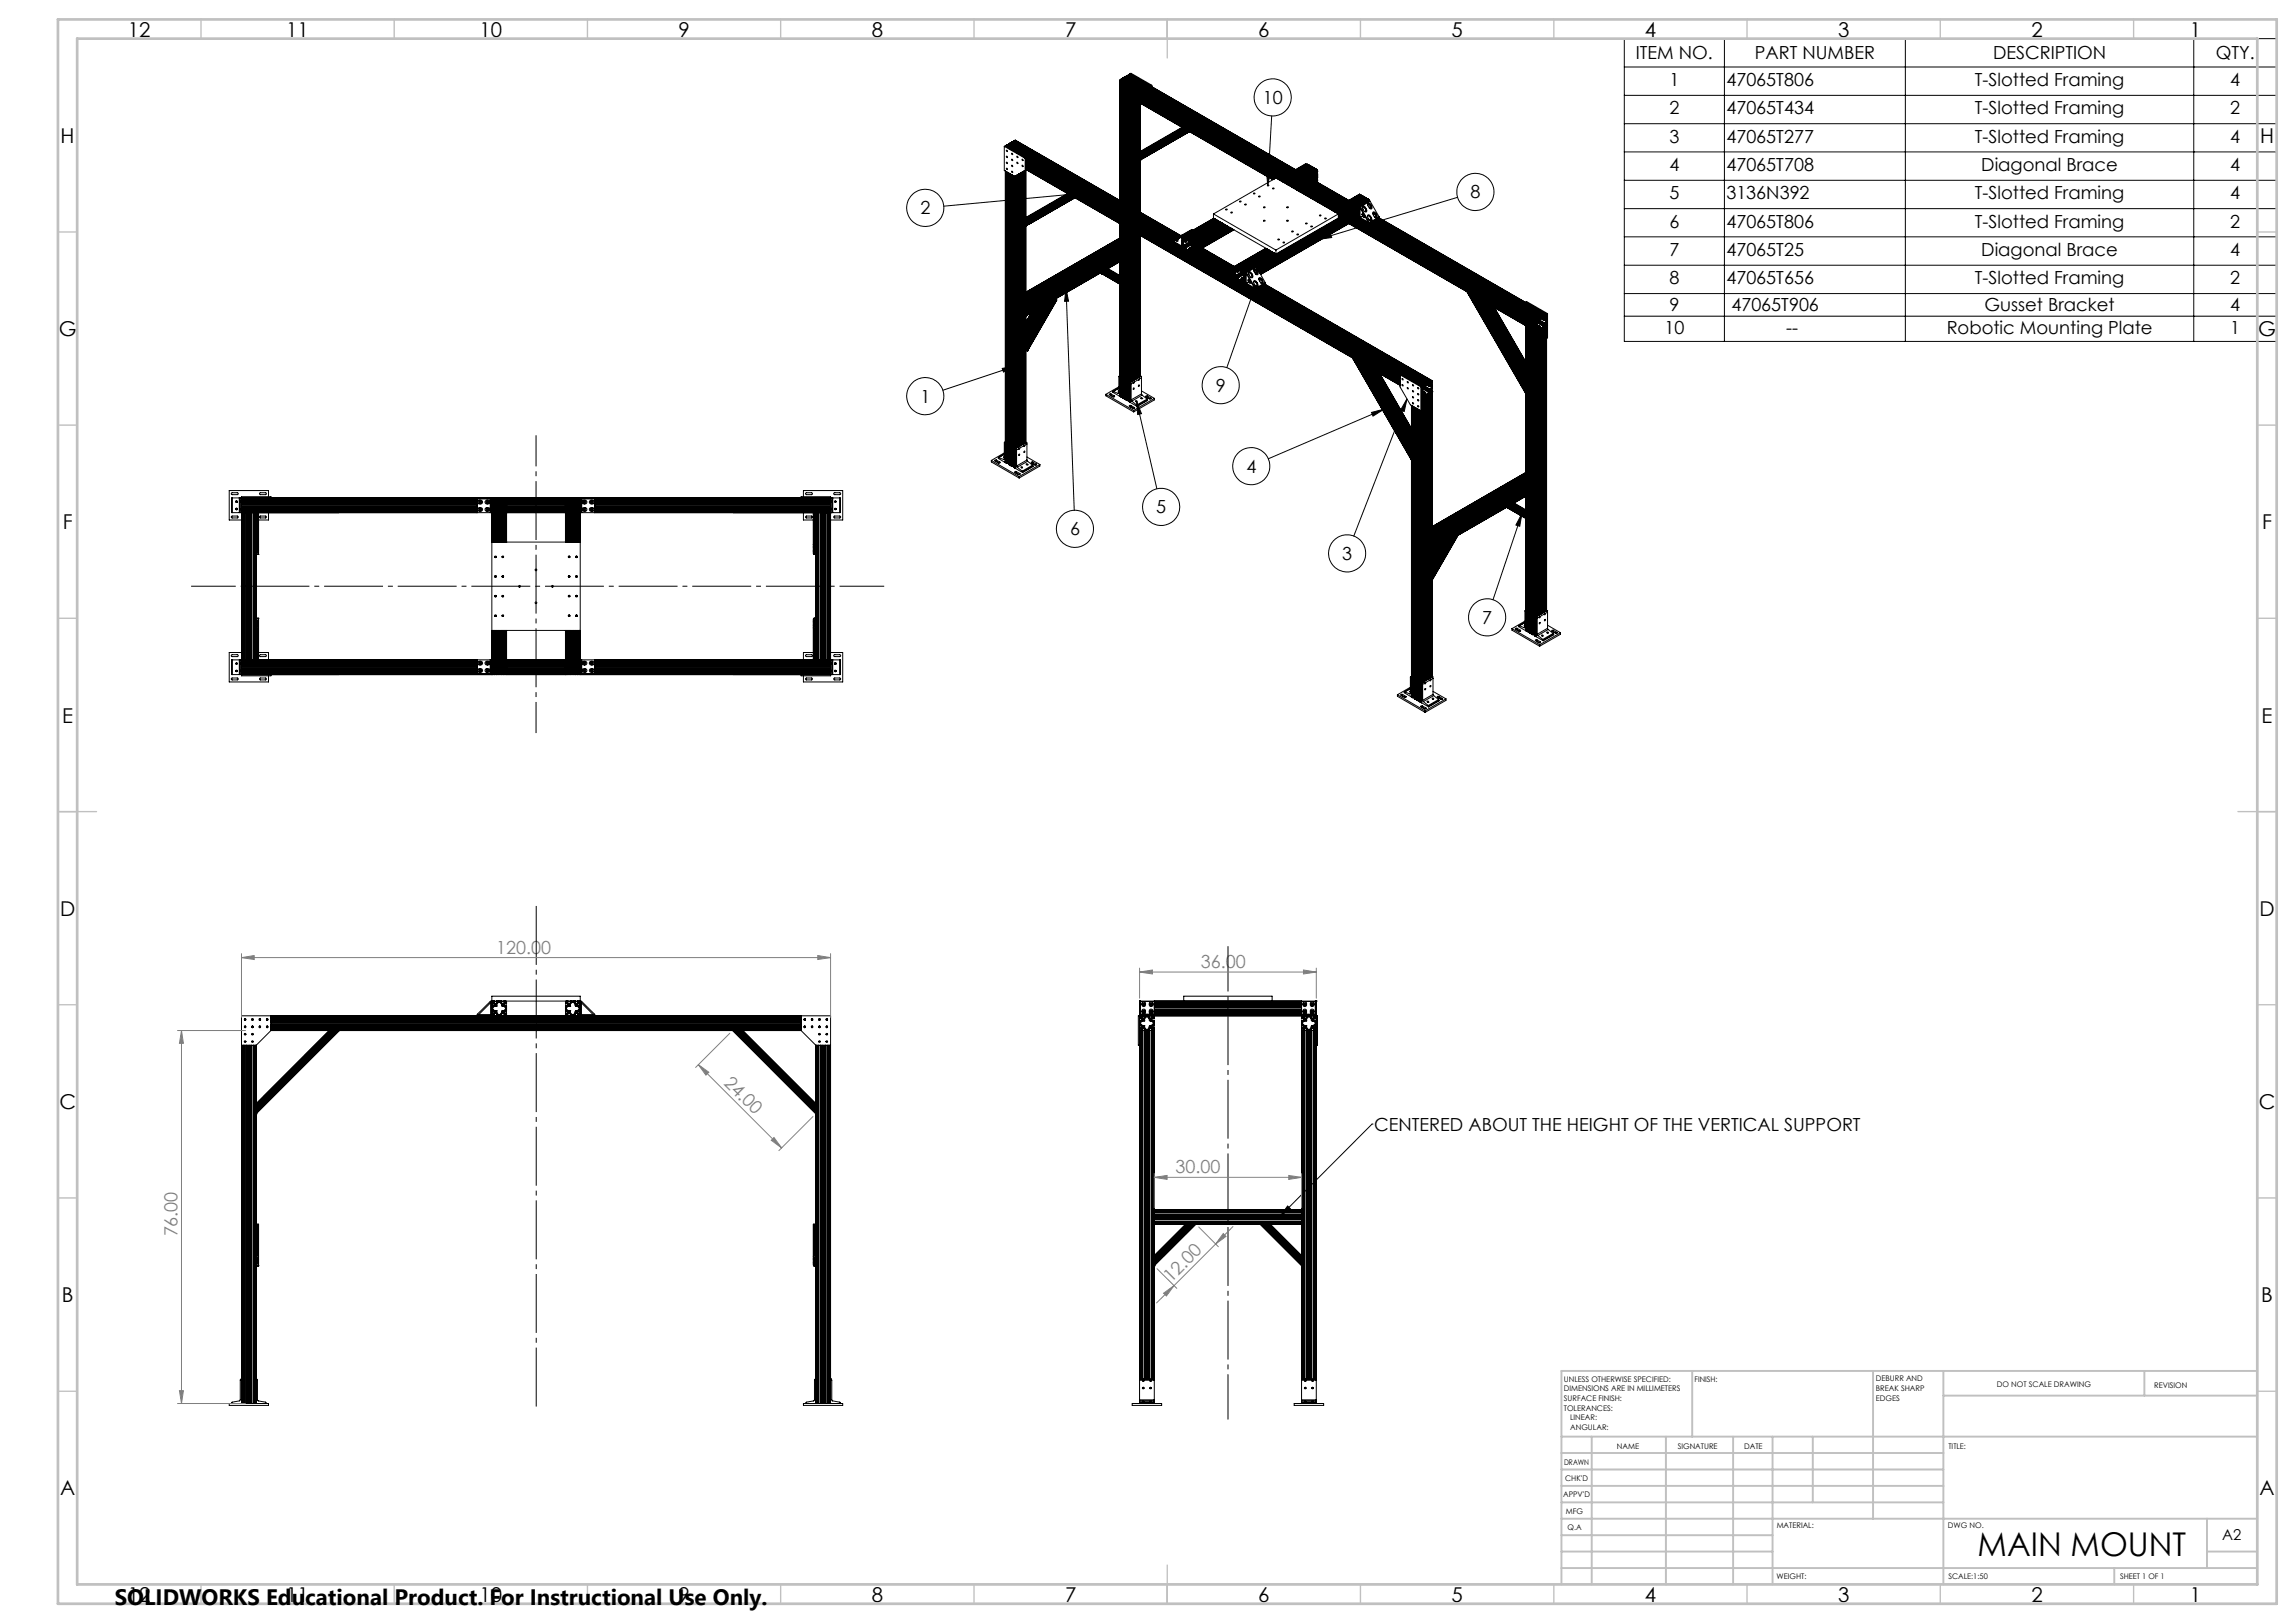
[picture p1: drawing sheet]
<svg xmlns="http://www.w3.org/2000/svg" width="594mm" height="420mm" viewBox="0 0 594 420" stroke-linecap="round" stroke-linejoin="round" font-family="sans-serif">
<defs><g id="words">
<text font-size="8.5" x="511.6" y="402.7">MAIN MOUNT</text>
<text font-size="5.8" x="29.7" y="415.3">SOLIDWORKS Educational Product. For Instructional Use Only.</text>
<g font-size="5.3">
<text x="33.1" y="9.5">12</text>
<text x="74.1" y="9.5">11</text>
<text x="124.1" y="9.5">10</text>
<text x="175.5" y="9.5">9</text>
<text x="225.5" y="9.5">8</text>
<text x="275.5" y="9.5">7</text>
<text x="325.5" y="9.5">6</text>
<text x="375.5" y="9.5">5</text>
<text x="425.5" y="9.5">4</text>
<text x="475.5" y="9.5">3</text>
<text x="525.5" y="9.5">2</text>
<text x="566.5" y="9.5">1</text>
<text x="15.7" y="37">H</text>
<text x="584.7" y="37">H</text>
<text x="15.2" y="87">G</text>
<text x="584.2" y="87">G</text>
<text x="16.2" y="137">F</text>
<text x="585.2" y="137">F</text>
<text x="16.1" y="187">E</text>
<text x="585.1" y="187">E</text>
<text x="15.5" y="237">D</text>
<text x="584.5" y="237">D</text>
<text x="15.4" y="287">C</text>
<text x="584.4" y="287">C</text>
<text x="16" y="337">B</text>
<text x="585" y="337">B</text>
<text x="15.5" y="387">A</text>
<text x="584.5" y="387">A</text>
<text x="33.1" y="414.5">12</text>
<text x="74.1" y="414.5">11</text>
<text x="124.1" y="414.5">10</text>
<text x="175.5" y="414.5">9</text>
<text x="225.5" y="414.5">8</text>
<text x="275.5" y="414.5">7</text>
<text x="325.5" y="414.5">6</text>
<text x="375.5" y="414.5">5</text>
<text x="425.5" y="414.5">4</text>
<text x="475.5" y="414.5">3</text>
<text x="525.5" y="414.5">2</text>
<text x="566.5" y="414.5">1</text>
</g>
<g font-size="4.7">
<text x="423.2" y="15.3">ITEM NO.</text>
<text x="454" y="15.3">PART NUMBER</text>
<text x="515.6" y="15.3">DESCRIPTION</text>
<text x="573.2" y="15.3">QTY.</text>
<text x="431.9" y="22.2">1</text>
<text x="446.6" y="22.2">47065T806</text>
<text x="510.9" y="22.2">T-Slotted Framing</text>
<text x="577" y="22.2">4</text>
<text x="326.7" y="26.9">10</text>
<text x="431.9" y="29.6">2</text>
<text x="446.6" y="29.6">47065T434</text>
<text x="510.9" y="29.6">T-Slotted Framing</text>
<text x="577" y="29.6">2</text>
<text x="431.9" y="36.9">3</text>
<text x="446.6" y="36.9">47065T277</text>
<text x="510.9" y="36.9">T-Slotted Framing</text>
<text x="577" y="36.9">4</text>
<text x="431.9" y="44.2">4</text>
<text x="446.6" y="44.2">47065T708</text>
<text x="512.6" y="44.2">Diagonal Brace</text>
<text x="577" y="44.2">4</text>
<text x="380.4" y="51.4">8</text>
<text x="431.9" y="51.5">5</text>
<text x="446.6" y="51.5">3136N392</text>
<text x="510.9" y="51.5">T-Slotted Framing</text>
<text x="577" y="51.5">4</text>
<text x="238.1" y="55.5">2</text>
<text x="431.9" y="58.9">6</text>
<text x="446.6" y="58.9">47065T806</text>
<text x="510.9" y="58.9">T-Slotted Framing</text>
<text x="577" y="58.9">2</text>
<text x="431.9" y="66.2">7</text>
<text x="446.6" y="66.2">47065T25</text>
<text x="512.6" y="66.2">Diagonal Brace</text>
<text x="577" y="66.2">4</text>
<text x="431.9" y="73.5">8</text>
<text x="446.6" y="73.5">47065T656</text>
<text x="510.9" y="73.5">T-Slotted Framing</text>
<text x="577" y="73.5">2</text>
<text x="431.9" y="80.5">9</text>
<text x="447.9" y="80.5">47065T906</text>
<text x="513.4" y="80.5">Gusset Bracket</text>
<text x="577" y="80.5">4</text>
<text x="430.6" y="86.3">10</text>
<text x="462.1" y="86.3">--</text>
<text x="503.6" y="86.3">Robotic Mounting Plate</text>
<text x="577" y="86.3">1</text>
<text x="314.5" y="101.4">9</text>
<text x="238.1" y="104.2">1</text>
<text x="322.4" y="122.3">4</text>
<text x="299.1" y="132.9">5</text>
<text x="276.8" y="138.5">6</text>
<text x="347.2" y="144.9">3</text>
<text x="383.5" y="161.4">7</text>
<text x="355.5" y="292.6">CENTERED ABOUT THE HEIGHT OF THE VERTICAL SUPPORT</text>
</g>
<g font-size="4.7" fill="#808080">
<text x="128.3" y="246.8">120.00</text>
<text x="310.7" y="250.5">36.00</text>
<text x="187.1" y="280.4" transform="rotate(45 187.1 280.4)">24.00</text>
<text x="304.1" y="303.7">30.00</text>
<text x="46" y="320" transform="rotate(-90 46 320)">76.00</text>
<text x="303" y="332" transform="rotate(-45 303 332)">12.00</text>
</g>
<text font-size="3.9" x="574.9" y="398.5">A2</text>
<g font-size="2">
<text x="404.6" y="357.6">UNLESS OTHERWISE SPECIFIED:</text>
<text x="438.4" y="357.6">FINISH:</text>
<text x="485.3" y="357.5">DEBURR AND</text>
<text x="485.3" y="360">BREAK SHARP</text>
<text x="516.6" y="359">DO NOT SCALE DRAWING</text>
<text x="557.3" y="359.2">REVISION</text>
<text x="404.6" y="360.1">DIMENSIONS ARE IN MILLIMETERS</text>
<text x="404.6" y="362.6">SURFACE FINISH:</text>
<text x="404.6" y="365.1">TOLERANCES:</text>
<text x="485.3" y="362.5">EDGES</text>
<text x="406.2" y="367.6">LINEAR:</text>
<text x="406.2" y="370.1">ANGULAR:</text>
<text x="418.3" y="375">NAME</text>
<text x="434" y="374.9">SIGNATURE</text>
<text x="451.2" y="374.9">DATE</text>
<text x="504.1" y="374.9">TITLE:</text>
<text x="404.6" y="379.1">DRAWN</text>
<text x="404.9" y="383.3">CHK'D</text>
<text x="404.4" y="387.4">APPV'D</text>
<text x="405.1" y="391.8">MFG</text>
<text x="405.5" y="396">Q.A</text>
<text x="459.6" y="395.5">MATERIAL:</text>
<text x="504" y="395.5">DWG NO.</text>
<text x="459.6" y="408.5">WEIGHT:</text>
<text x="504.1" y="408.6">SCALE:1:50</text>
<text x="548.5" y="408.6">SHEET 1 OF 1</text>
</g>
</g></defs>
<g fill="none" stroke="#000" stroke-width=".26">
<path d="M290.8 20l-.1 .1M290.8 20l42.9 24.7M290.9 19.9v.1M290.9 19.9l42.9 24.8M291.1 19.8l42.9 24.7M291.1 19.8l-.2 .1M291.2 19.8h.1M291.2 19.8l.2-.1 42.9 24.7M291.2 19.8l42.9 24.7M291.4 19.7h.1M291.5 19.6l42.8 24.8M291.5 19.6h.1"/>
<path d="M291.5 19.6l42.9 24.8M291.9 19.5l42.7 24.7M291.9 19.5l42.8 24.7M291.9 19.5h.1M291.9 19.3v.2M291.9 19.3h.1M291.9 19.3l42.9 24.8M292 19.3l42.8 24.8M292 19.6l-.1 .2M292 19.3h.1M292 19.3l42.9 24.7M292.2 19.2l-.2 .1"/>
<path d="M292.2 19.2l42.9 24.7M292.3 19.2h-.1M292.3 19.2h.1M292.3 19.2l42.9 24.7M292.4 19.1v.1M292.4 19.1l5.4 3.1M292.4 19.1l.2-.1 5.4 3.1M420.2 10h168.8v78.4h-168.8zM420.2 17.3h168.8M446.1 10v78.4M492.9 10v78.4M567.5 10v78.4"/>
<path d="M259.8 37.9v6.2l2.7 1.6 2.9-1.7M259.8 37.9l.2-.1 5.4 3.1M259.8 37.9l5.4 3.1M260.2 37.7l-.1 .1M260.2 37.7l45.7 26.4M260.2 37.6v.1M260.2 37.6l45.7 26.4M260.2 37.6h.2l42.9 24.7M260.3 38.9l.3 .1v.2zM260.5 37.5v.1M260.5 37.5l42.9 24.7M260.5 37.5h.1"/>
<path d="M260.9 37.4h.1M260.9 37.3l42.7 24.8-42.7-24.7M260.9 37.3v.1M260.9 37.2v.1M260.9 37.2l42.9 24.8M261 37.5l-.1 .2M261.1 37.2h-.1M261.1 37.2l42.8 24.7M261.1 37.2l.1-.1 42.9 24.7M261.3 37l-.1 .1M261.3 37l42.9 24.8M261.3 37l.2-.1 42.9 24.7"/>
<path d="M261.6 36.8l-.1 .1M261.6 36.8l42.9 24.8M261.6 36.8h.2l42.8 24.7M261.7 39.6l.2 .1v.3zM261.8 36.7v.1M261.9 36.7h.1M261.9 36.7h-.1M261.9 36.7l42.9 24.7-43-24.7M262.2 36.6h.1M262.2 36.6l42.8 24.7M262.3 36.5l-.1 .1M262.3 36.5l42.9 24.7"/>
<path d="M262.4 36.7l-.1 .2M262.4 36.4v.1M262.4 36.4l42.9 24.8M262.6 36.3l42.8 24.7M262.6 36.3l-.2 .1M262.6 36.3h.1M262.7 36.3l42.8 24.7M289.7 21.2h.1M289.7 22.7v.1M289.7 23.6v.1M289.7 21.2l42.7 24.7M289.7 21.1l42.8 24.7"/>
<path d="M289.7 22.7l56.6 32.7v1l-16.2 9.3M289.7 23.6l39.6 22.9M289.7 20.9v.1l42.8 24.8M289.7 21.1v.1M289.7 21.6v.1M289.7 21.8v.2l42 24.3M289.7 22.1v.2l41.7 24.1M289.7 22.4v.2l41.5 23.9M289.7 22.7h.1M289.7 23.2l39.9 23.1zM289.7 23.3v.2l39.7 22.9M289.7 20.9l43 24.8"/>
<path d="M289.7 21.6l42.3 24.5M289.7 21.8l42.2 24.4M289.7 22.1l41.9 24.2M289.7 22.4l41.7 24.1M289.7 23.3l39.9 23.1M289.7 20.8v.1M289.7 21.1h.1M289.7 21.5v.1M289.7 21.7v.1M289.7 22v.1M289.7 22.3v.1M289.7 22.6v.1"/>
<path d="M289.7 23.1v.1M289.7 23.3h.1M289.7 23.5v.1M289.7 23.7v.1M289.7 23.8v28.1M289.7 21.5h.1M289.7 23.1h.1M289.7 23.8h.1M289.7 21.5l42.4 24.5M289.7 23.1l40.1 23.1M289.8 21.5l42.4 24.5M289.8 23.1h.1"/>
<path d="M289.8 23.8v.1M289.8 23.1l40 23.1M289.8 20.6l-.1 .2 43.1 24.8M289.8 20.6l43 24.8M289.8 23.9l.3 .1M289.8 23.9v28M289.9 20.5l-.1 .1M289.9 20.5l42.9 24.8M290.1 24h.1M290.1 20.4l-.2 .1M290.1 20.4l42.8 24.8M290.1 21.4l-.2 .2"/>
<path d="M290.1 23l-.2 .2M290.1 24v28.1M290.1 20.4h.1M290.1 20.4l42.9 24.7M290.2 20.4h.1M290.2 24h.1v28.2M290.2 20.4l42.9 24.7M290.2 20.4h-.1M290.5 20.3h.1M290.5 20.3l42.8 24.7M290.5 20.2v.1M290.5 20.1v.1"/>
<path d="M290.5 24.1v28.3M290.5 20.1l43 24.8M290.5 20.1l42.9 24.8M290.6 24.3h.1M290.6 24.2v28.2M290.7 20.4l-.2 .2M290.7 20.1h.1M290.7 20.1l42.9 24.7M290.7 24.3l.2 .1M290.7 24.3v28.1M290.9 24.4v.1M290.9 24.4v28.1"/>
<path d="M290.9 24.5l.2 .1M290.9 24.5v28.1M291.1 24.5h.1M291.1 24.6h.1M291.1 24.6v28.1M291.2 24.6l.2 .1M291.2 24.6v28.1M291.4 24.7l.1 .1M291.4 24.7v28.1M291.5 24.8h.1M291.5 24.8v28.1M291.7 24.8v28.2"/>
<path d="M291.9 24.9v28.2M291.9 25l.1 .1M291.9 25l.1 28.2M292 25h-.1M292 25.1l.2 .1M292 25.1v28.1M292.2 25.2h.1M292.2 25.2v28.1M292.3 25.2v.1M292.3 25.2v28.2M292.3 25.3l.2-.1v15.5M292.3 25.3v28.1"/>
<path d="M292.6 25.3v15.3M292.7 25.4v15.1M292.8 25.5v14.9M293.1 25.6v14.7M293.3 25.7v14.5M293.4 25.8v14.3M293.5 25.9v14.1M293.6 25.9v14.1M293.8 26v13.9M293.9 26.1v13.7M294.1 26.2v13.5M294.2 26.3v13.3"/>
<path d="M294.4 26.4v13.1M294.6 26.5v12.9M294.7 26.5v12.9M294.9 26.7v12.5M295 26.7v12.5M295 26.8l.1 .1M295.2 26.8l-.1 .1M297.8 22.2v.1M298 22.1v.4M298 22.1l-.2 .1M305.8 33v.1M305.8 33h.1"/>
<path d="M305.8 33l-13.3 7.7M305.8 33.1h.1M305.8 33.1l-13.4 7.7M305.9 33.1l.3 .2M305.9 33.1l-13.5 7.8M306.2 33.3h.1M306.2 33.3l-13.8 8M306.3 33.3l.1 .1M306.3 33.3l-13.9 8M306.4 33.4h.1M306.4 33.4l-14 8.1M306.5 33.4h.1"/>
<path d="M306.5 33.4l-14.1 8.1M306.6 33.4h.1M306.6 33.4l-14.1 8.1M306.7 33.4l-13.9 7.9M306.8 33.6h.1M306.8 33.6l.1 .1M306.8 33.6l-13.6 7.9M306.9 33.6l.1 .1M306.9 33.6l-14.5 8.5M306.9 33.6h.1M307 33.7l.1 .1M307 33.6h.1"/>
<path d="M307 33.7l-14.6 8.4M307.1 33.8h.1M307.1 33.8l-14.7 8.5M307.1 33.8l.3 .2M307.1 33.8l-14.7 8.6M307.4 34h.1M307.4 34l-15 8.6M307.4 34l.3 .1M307.4 34l-15 8.7M307.7 34.1h.1M307.7 34.1l-15.2 8.7M329 30l-1 17.9"/>
<path d="M420.2 24.7h168.8M420.2 32h168.8M420.2 39.3h168.8M260.1 44.3v75.4M260.2 44.3v75.5l.2 .1M260.3 40.4l.3 .1v.3zM260.3 42l.3 .1v.3zM260.4 44.4v75.5M260.5 44.5v75.4M260.7 44.6v75.3h-.2M260.9 44.7v75.5M260.9 44.7l.1 75.5"/>
<path d="M261 44.8v75.4M261.2 44.9v75.5M261.3 45v75.4M261.5 45.1v75.4M261.5 45.1v75.5l.3 .1M261.7 41.2l.2 .1v.3zM261.8 45.2v75.5M261.9 45.3v75.4M262 45.4v75.3h-.1M262.3 45.5v75.4M262.3 45.5v75.5M262.4 45.6v75.4"/>
<path d="M262.6 45.6v75.5M262.7 45.6v75.6M262.7 59.8l.1 .2M262.7 59.7v.1M262.7 59.4v.1M262.7 58.6h.1M262.7 58.4h.1M262.7 57.9v.1M262.7 58v.4M262.7 58.4v.2M262.7 59.2v.2M262.7 59.5v.2"/>
<path d="M262.8 60h.1M262.8 58.6h.1M262.8 60v56M262.9 45.5l-.1 12.3M262.9 58.6v.5M262.9 45.4v12.3M262.9 58.6v.4M262.9 59.9v56.1M263.1 45.3v12.3M263.1 58.5v.4M263.1 59.8v56.1M263.2 45.3v12.3"/>
<path d="M263.2 59.8v56M263.2 59.7v56.1M263.2 45.2v12.4M263.4 58.6v.2M263.4 58.6l-.2 .3M263.5 45.1v12.3M263.5 59.6v56.1M263.5 58.6h.1M263.5 58.6v.1M263.5 58.6h-.1M263.6 45v12.3M263.6 59.5v56.1"/>
<path d="M263.7 45v12.3M263.7 59.5v56.1M263.7 45v12.2M263.7 59.5v56M263.9 44.9v12.2M263.9 59.4v56M264 44.8v12.3M264 59.3v56M264.2 44.7v12.3M264.2 59.2v56M264.3 44.6v12.4M264.3 59.1v56.1"/>
<path d="M264.4 41.2l.3 .2-.1 .2zM264.4 44.5v12.3M264.4 59v56.1M264.5 44.5v12.3M264.5 59v56M264.6 44.5v12.2M264.6 59v56M264.8 44.3v12.3M264.8 58.8v56.1M265 44.2v12.3M265 58.7v56.1M265.1 44.2v12.3"/>
<path d="M265.1 58.7v56M265.2 41l.1 15.4M265.3 58.5v56.1M265.3 58.5h.1M265.3 44v12.3M265.4 44v12.3M265.4 58.5v56M265.4 41.7l96.8 55.8M265.4 42.9l96.8 55.9-96.8-55.8M265.4 43.2l96.8 55.9M265.4 43.8l96.8 55.9M265.4 40.9v3.1"/>
<path d="M265.4 40.9l-.2 .1M265.4 44l-2.7 1.5M265.4 41l96.9 55.9M265.4 41.1l96.8 55.9M265.4 41.3l96.8 55.8M265.4 41.9l96.8 55.9M265.4 42l96.8 55.9M265.4 42.2l96.8 55.9M265.4 42.3l96.8 55.8M265.4 42.6l96.8 55.8M265.4 42.6l96.8 55.9M265.4 42.8l96.8 55.9"/>
<path d="M265.4 43.4l96.8 55.9M265.4 43.6l96.8 55.8M265.4 43.8l96.8 55.8M265.4 41.7l96.8 55.9M265.4 43.3l96.8 55.8M265.8 58.3l-.5 .2M276.2 50.1v.1M276.2 50.1l-13.5 7.8M276.2 50.1h.1M276.2 50.2h.1M276.2 50.2l-13.5 7.7M276.3 50.2l.2 .2"/>
<path d="M276.3 50.2l-13.6 7.8M276.5 50.4h.1M276.5 50.4l-13.8 8M276.6 50.4l.2 .1M276.6 50.4l-13.9 8M276.8 50.5h.1M276.8 50.5l-14.1 8.1M276.9 50.5h.1M276.9 50.5l-14.1 8.1M277 50.5l-13.8 7.9v.4M277.2 50.7v.1M277.2 50.7h.1"/>
<path d="M277.2 50.7l-13.7 7.9M277.3 50.7v.1M277.3 50.7l-14.6 8.5M277.3 50.8l.1 .1M277.3 50.7h.1M277.3 50.8l-14.6 8.4M277.4 50.9h.1M277.4 50.9l-14.7 8.5M277.5 50.9l.2 .2M277.5 50.9l-14.8 8.6M277.7 51.1h.1M277.7 51.1l-15 8.6"/>
<path d="M277.8 51.1l.3 .1M277.8 51.1l-15.1 8.7M278.1 51.2h.1M278.1 51.2l-15.2 8.8M278.7 49.7l3.3 .1-3.2 .8zM282 49.8l-37.8 3.6M289.7 57.9v3.7M289.8 57.9v3.8M290.1 58v3.8M290.1 58.1v3.7M290.3 58.2v4M290.5 58.4l.1 3.7"/>
<path d="M290.6 58.4v3.7M290.7 58.4v3.7M290.9 58.5v3.7M290.9 58.6v3.7M291.1 58.7v3.7M291.2 58.7v3.8M291.4 58.8v3.8M291.5 58.9v3.7M291.7 59v4M291.9 59.1v3.7M291.9 59.1l.1 3.8M292 59.2v3.7"/>
<path d="M292.2 59.3v3.7M292.3 59.4v3.7M292.4 42.7l.1 .1M292.4 42.6v.1M292.4 42.3v.1M292.4 41.5h.1M292.4 41.3h.1M292.4 40.8v.1M292.4 40.9v.4M292.4 41.3v.2M292.4 42.1v.2M292.4 42.4v.2"/>
<path d="M292.5 40.7l-.1 .1M292.5 41.5h-.1M292.5 42.8v10.7M292.5 59.5v13.4M292.5 42.8h.1M292.5 41.5v.5M292.6 41.5v.4M292.6 42.8v10.7M292.6 59.5v13.4M292.7 41.4v.4M292.7 42.7v10.9M292.7 59.6v13.4"/>
<path d="M292.8 41.4v.4l.3-.3M292.8 42.7v11M292.8 59.7v15.4M292.8 42.6l.1 11.1M292.8 59.7v39M293.1 41.5l-.1 .2M293.1 42.5v11.3M293.1 59.8v38.7M293.2 41.5h.1M293.2 41.5l-.1 .1M293.2 41.5h-.1M293.3 42.4v11.5"/>
<path d="M293.3 59.9v38.5M293.3 42.4v11.6M293.3 60v38.4M293.4 42.4v11.6M293.4 60v38.4M293.5 42.2v11.9M293.6 42.2v11.9M293.8 42.1v12.1M293.9 42v12.3M294.1 41.9v12.5M294.2 41.9v12.6M294.4 41.7v12.9"/>
<path d="M294.6 41.6v13.1M294.7 41.6v13.2M294.9 41.5v13.4M295 41.4h.1M295 41.4v13.5M295.5 41.2l-.5 .2M308.4 59.5l-2.7 1.4M308.4 59.5l-2.5 1.4M308.4 59.5h.1M308.5 59.5l-2.5 1.5M308.5 59.5v.1M313.9 55.4v1l16.2 9.3"/>
<path d="M313.9 55.4l16.2 9.3M314 56.5l-8.1 4.7M314 56.5l-8 4.7M314.1 56.5l-8.1 4.7M314.3 56.6l-8.1 4.7M314.4 56.7l-8.1 4.6M314.4 56.7l-8.1 4.7M314.5 56.7l-8.1 4.8M314.5 56.8l-8.1 4.7M314.6 56.8l-8.2 4.7M314.8 56.9l-8.1 4.7M314.9 57l-8.1 4.6"/>
<path d="M315.1 57.1l-8.1 4.7M315.2 57.1l-8.1 4.7M315.4 57.3l-8.1 4.6M315.5 57.3l-8.1 4.7M315.6 57.4l-8 4.7M315.7 57.4l-8.1 4.7M315.7 57.4l-8 4.7M315.9 57.5l-8.2 4.7M315.9 57.6l-8.2 4.7M316.2 57.7l-8.2 4.7M316.2 57.7l-8.1 4.7M316.3 57.8l-8.1 4.6"/>
<path d="M316.4 57.9l-8 4.6M316.5 57.9l-8.1 4.7M316.7 58l-8.2 4.8M316.8 58.1l-8.3 4.7M317 58.2l-8.5 4.9M317.1 54.2l.3-.1 .1 .1zM317.1 58.3l-8.6 4.9M317.3 58.4l-8.9 5.1M317.4 58.4l-8.9 5.2M317.5 58.5l-9 5.2M317.6 58.5l-9.1 5.3M317.8 58.6l-9.3 5.4"/>
<path d="M317.9 58.7l-9.4 5.3M318.1 58.8l-9.6 5.5M318.2 58.9l-9.7 5.5M318.3 59l-9.8 5.6M318.5 54.9l.3 .1-.2 .1zM318.5 59l-10 5.8M318.5 59l-10 5.7M318.7 59.1l-10.3 6M318.7 59.2l-10.2 5.9M318.8 59.2l-10.3 6M318.9 59.3l-10.4 5.9M319 59.3l-10.5 6"/>
<path d="M319.1 59.4l-10.6 6.1M319.2 59.5l-10.7 6.1M319.2 59.5l-10.7 6.2 10.8 6.1M320.7 52.1l.4 .1zM326.9 57.1l.1-.1a.2 .2 0 0 1 .3 0 .2 .2 0 0 1-.1 .3 .2 .2 0 0 1-.3-.1zM327.7 44.5l1 .1-.7 3.3zM330.1 46.1l-16.2 9.3M332.8 45.4l.1 .2M332.9 57.1h.4l-.3 .1zM333.1 45.4v.1M333.7 45.1h.1M333.7 45.1l-.6 .3"/>
<path d="M333.8 45l.8-.4-.9 .5M333.8 45v.1M334.2 59.8l.4 .1-.4 .1zM335 44.4h.1M335 44.4l-1.2 .6M335.1 44.3l-.1 .1M335.2 43.9h.2M335.2 44.2h.1M335.2 44.2l-.1 .1M335.2 44.2l-.3 .2 .2-.1M335.2 44.2l-2.1 1.2M335.4 43.9l.1 .1"/>
<path d="M335.5 44v.1M336.3 49.6l4.6-2.7zM336.3 49.6l8.3 4.8 7.2-4.1M336.4 49.5l8.3 4.8M336.5 49.5l8.3 4.7M336.6 49.4l8.3 4.8M336.8 49.3l8.3 4.8M336.9 49.3l8.3 4.7M337.1 49.2l8.3 4.7M337.2 49.1l8.2 4.8-8.3-4.8M337.4 49l8.3 4.8-8.4-4.8M337.6 48.9l8.3 4.7"/>
<path d="M337.7 48.8l8.3 4.8M337.8 57.8h.4l-.4 .1zM337.9 42.4l-5.1 3M337.9 42.4l-2.5 1.5M337.9 42.4l.1 .1M337.9 48.7l8.3 4.8M338 48.6l8.3 4.8M338 42.5v.1M338 42.5l-2.5 1.5M338.2 48.5l8.3 4.8M338.2 42.5h.1M338.2 42.5l-7.1 4.1"/>
<path d="M338.3 42.5h.1M338.3 48.5l8.2 4.8M338.3 42.5l.2 .1M338.3 42.5l-7.1 4.2M338.4 48.4l8.3 4.7M338.5 42.6l.1 .1M338.5 42.6l-7.1 4.2M338.6 48.3l8.3 4.8M338.6 48.3l8.2 4.8-8.3-4.8M338.6 43l.1 .1M338.6 42.7l-7.2 4.1M338.6 42.7h.1"/>
<path d="M338.6 42.7l.1 .1M338.6 42.7l-7.1 4.1M338.7 42.8h.1M338.7 42.8l-7.1 4.1M338.7 42.8l-7.1 4.1 7.1-4.1M338.8 48.1l8.3 4.8-8.3-4.7M338.9 48.1l8.3 4.8M339 42.9h.1M339 42.9l-7.1 4.1M339.1 42.9v.1M339.1 48l8.2 4.8M339.1 42.9l-7.2 4.2"/>
<path d="M339.1 43h.1M339.1 43l-7.2 4.1M339.1 58.5l.4 .1-.3 .1zM339.2 47.9l8.3 4.8M339.3 47.9l8.3 4.8M339.3 43.1l.1 .1M339.3 43.1l-.1-.1-7.2 4.1M339.3 43.1l-7.2 4.1M339.5 47.7l8.3 4.8M339.6 47.7l8.3 4.8M339.7 43.3h.1M339.7 43.3l-7.2 4.1"/>
<path d="M339.7 43.3l-.3-.2-7.2 4.2M339.8 47.6l8.3 4.8M339.9 43.4h.1M339.9 43.4l-7.2 4.1M339.9 43.4l-.2-.1-7.2 4.2M339.9 47.6l8.2 4.7M339.9 43.7l.1 .2M339.9 47.5l8.3 4.8-8.3-4.8M340 43.5v.1M340 43.5l-7.2 4.1M340 43.6h.1M340 43.6l-7 4.1"/>
<path d="M340 43.6l-7.1 4.1M340.1 47.4l8.3 4.8M340.2 47.4l8.3 4.8M340.3 47.3l8.3 4.8M340.4 47.3l8.2 4.8M340.4 43.7l-7.2 4.1M340.4 43.7h.1M340.4 43.7l-7.2 4.2M340.4 43.7l.1 .1M340.4 43.7l-7.1 4.2M340.4 47.2l8.3 4.8M340.5 44.7l.1 .3"/>
<path d="M340.5 46.3l.1 .2M340.6 47.1l8.3 4.8M340.7 43.9h.1M340.7 47.1l8.3 4.8M340.7 43.9l-7.2 4.1M340.7 43.9l-.2-.1-7.2 4.1M340.7 43.9l.2 .2M340.7 44.9h.1M340.7 43.9l-7.1 4.2M340.8 46.4l-5.1 2.9M340.8 44.9l-6.4 3.6M340.8 44.9h.1"/>
<path d="M340.8 46.4h.1M340.8 44.4l.1 .1M340.8 44.9l.1 .1M340.8 45.1h.1M340.8 45.3l.1 .1M340.8 45.7h.1M340.8 45.9l.1 .1M340.8 46.4l.1 .1M340.8 46.6l.1 .1M340.8 46.9h.1M340.8 44.9l-6.4 3.7M340.8 46.4l-5 2.9"/>
<path d="M340.9 44.1v.1M340.9 44.1l-7.1 4.1M340.9 44.5l-6.7 3.9M340.9 46.1l-5.4 3.1M340.9 44.2l-7 4M340.9 44.2v.2l-6.9 3.9M340.9 44.5h.1M340.9 45h.1M340.9 45.1v.2l-6 3.5M340.9 45.4v.3l-5.8 3.2M340.9 45.7v.2l-5.5 3.2M340.9 46v.1"/>
<path d="M340.9 46.5v.1M340.9 46.7v.2l-4.7 2.6M340.9 44.5l-6.8 3.8M340.9 45l-6.3 3.7M340.9 45.1l-6.2 3.6M340.9 45.4l-6 3.4M340.9 45.7l-5.7 3.3M340.9 46l-5.4 3.2M340.9 46.6l-4.9 2.8M340.9 46.7l-4.9 2.8M345.3 54.8l7.2-4.1zM345.9 53.6l-8.3-4.8 8.3 4.8"/>
<path d="M346.3 55.6l7.2-4.3zM349 57.8l48.4 27.9M349.2 57.7l48.2 27.9M349.3 57.7l48.1 27.8M349.3 57.6l48.1 27.8M349.5 57.6l48 27.7M349.5 57.6l48.1 27.7M349.7 57.4l47.8 27.6M349.8 57.4l47.6 27.5M349.8 57.3l47.6 27.5M350 57.2l47.4 27.4M350.1 57.2l47.3 27.3"/>
<path d="M350.3 57.1l47.1 27.2M350.4 57l47 27.2M350.6 56.9l46.8 27.1M350.6 56.9l46.8 27M350.7 56.9l46.7 27M350.8 56.8l46.8 26.9M351 56.6l46.5 26.8M351.1 56.6l46.3 26.7M351.2 56.6l46.2 26.7M351.4 56.5l46 26.6M351.6 53.9l-26.6 15.3M351.6 54.1l-26.4 15.3"/>
<path d="M351.6 55.7l-25.7 14.9M351.6 56.3l-25.5 14.7M351.6 53.3v3.1l2.7 1.6M351.6 53.3l.2 .1M351.6 53.4l-26.8 15.5M351.6 53.5l-26.7 15.5M351.6 53.7l-26.6 15.4M351.6 53.8l-26.6 15.4M351.6 54.4l-26.3 15.2M351.6 54.5l-26.3 15.2M351.6 54.6l-26.2 15.2M351.6 54.7l-26.2 15.2"/>
<path d="M351.6 55l-26.1 15M351.6 55.1l-26 15M351.6 55.3l-25.9 15M351.6 55.9l-25.6 14.8M351.6 56l-25.6 14.8M351.6 56.2l-25.5 14.8M351.6 54.3l-26.3 15.3M351.6 54.2l-26.4 15.2M351.6 55.9l-25.7 14.8M351.8 50.3h.1M351.8 50.3l-7.2 4.1M351.8 53.4l.1 .1"/>
<path d="M351.9 56.3h.1M351.9 53.9h.1M351.9 53.9v2.4M351.9 56.3l2.1 1.2M351.9 53.9l2.1 3.6M351.9 53.5l2.4 4.1M352 50.4v.1M352 50.4l-.2-.1-7.1 4.2M352 50.4l-7.2 4.2M352 50.7l.1 .2M352.1 50.4l-7.2 4.2M352.1 50.4v.1"/>
<path d="M352.1 50.5l.1 .1M352.1 50.5l-7.2 4.1M352.2 50.6h-.1M352.2 50.6l-7.1 4.1M352.2 50.6h.1M352.5 53.7l.2-.2 .5 .4M352.5 53.7h.1l-.1 .3M352.5 53.3a1.23 1.23 0 0 1 .9 1.5 1.39 1.39 0 0 1-.9-1.5zM352.5 50.7h.1M352.6 50.7v.1M352.6 50.7l-7.2 4.2M352.6 50.7l.2 .2"/>
<path d="M352.7 56.2h.4zM352.8 50.9h.1M352.8 50.9l-7.2 4.1M352.8 53.6l.4 .4M353 55.7l-1.1 .6M353.1 51v.1M353.1 51l-7.2 4.2M353.1 51l-.2-.1-7.2 4.2M353.2 51.1l-7.2 4.1M353.2 51.1l.1 .1M353.2 54l.2 .5M353.2 53.9l.2 .6-.4 .2"/>
<path d="M353.2 53.9v.1M353.3 53.9h-.1M353.3 51.2h.1M353.3 51.2l-7.1 4.1M353.4 51.5l.1 .2M353.4 51.2l-23.3 13.5M353.4 51.2h.1M353.4 51.2l.1 .1M353.4 51.2l-7.1 4.2M353.5 51.3v.1M353.8 56.1l.4-.2 .4 .4M353.8 52.9h.1v.3"/>
<path d="M353.8 53l.3-.3 .5 .4M353.8 55.7a.98 .98 0 0 1 1.1 1 .4 .4 0 0 1-.3 .5 .4 .4 0 0 1-.4-.4l-.4-.7zM353.8 52.6a1.09 1.09 0 0 1 1.2 1.3 .58 .58 0 0 1-.7 .1 .58 .58 0 0 1-.3-.6zM353.8 51.5h.1M353.9 51.5l-7.6 4.4M353.9 51.5h.1M353.9 51.5v.1M354 57.5h.1M354.2 51.6v.1M354.2 51.6l-7.9 4.6M354.2 51.6h-.2l-7.7 4.4M354.2 55.9l.3 .4"/>
<path d="M354.2 52.8l.3 .4M354.3 57.6v.2M354.3 51.9l.2 .2M354.3 51.9h.1M354.3 51.9l-2.5 1.5M354.3 51.9l-2.7 1.4M354.3 51.9l-.1-.2-7.9 4.6M354.3 57.8v.2M354.4 53v1l.3-.2-.1-.7M354.4 57.9l43.2 24.9M354.5 52.1l2.3 4M354.5 52.1l-2.6 1.4"/>
<path d="M354.5 56.3l.2 .5M354.5 53.2l.2 .5M354.5 57.9l43.2 24.8M354.6 56.3l.1 .7-.3 .1 .1-.1-.3-.1M354.6 56.3h-.1M354.6 53.1l-.1 .1M354.7 56.2l-.1 .1M354.7 53.1h-.1M354.7 57.8l43.1 24.8M354.8 57.7l43.1 24.9M354.8 57.7l43.2 24.9M355 57.6l43.3 24.9"/>
<path d="M355.1 57.6l43.2 24.9M355.1 55.3l.4-.2 .5 .4M355.1 55.3l.9 .5M355.2 54.9a.97 .97 0 0 1 1.1 1v.2a.49 .49 0 0 1-.6 .3 .49 .49 0 0 1-.3-.6l-.3-.5zM355.2 57.4l43.2 24.9M355.3 57.4l43.1 24.9M355.5 57.3l43.1 24.9M355.6 55.1l.3 .4M355.6 57.3l43.1 24.8M355.8 57.1l43.1 24.9M355.9 55.5l.2 .5M355.9 57.1l43.1 24.9"/>
<path d="M356 55.5v.7l-.3 .1-.2-.2M356 55.5h-.1M356 55.4v.1M356.1 57l43 24.9M356.1 57l43.1 24.8M356.2 56.9l43.1 24.9M356.6 56.7l43.1 24.8M356.7 56.6l43.1 24.9M356.8 56.1l.1 .3M356.8 56.1l-2.5 1.5M356.8 56.5l43.1 24.9M356.9 56.4l43.2 25"/>
<path d="M356.9 56.5l43.1 24.9M356.9 56.4l-2.6 1.4M356.9 56.4l-2.6 1.6M377.1 51.1l-35.9 10.8M420.2 46.7h168.8M420.2 54h168.8M265.4 79.6v.1M265.4 78.8v.1M265.4 79.1v.1M265.4 79.2v.1M265.4 79.7v.1M265.4 78.8h.1"/>
<path d="M265.4 78.9v.2M265.4 79.8v.2M268.6 79.9l-3.2 5.6M268.7 79.9l-3.3 5.7M269 79.7l-3.6 6.3M269.1 79.6l-3.7 6.5M269.6 79.4l-4.2 7.2M269.7 79.3l-4.3 7.4M270.1 79.1l-4.7 8M270.2 79l-4.8 8.3M270.3 78.9l-4.9 8.5M270.5 78.8l-5.1 8.9"/>
<path d="M270.6 78.8l-5.2 9M270.9 78.6l-5.5 9.5M271.2 78.5h.1M271.2 78.5l-5.7 9.9M271.3 78.5l.1 .2M271.3 78.5l-5.8 10M271.3 78.4h.2M271.4 78.7h.1M271.4 78.7l-5.7 9.9M271.5 78.3l-.1 .1M271.5 78.7h.2M271.5 78.7l-5.7 9.9"/>
<path d="M271.5 78.4h.1M271.6 78.4h-.1M271.6 78.4h.1M271.6 78.2l-.1 .2M271.6 78.2v.2M271.7 78.7l-5.8 10.1M271.8 78.6l-.1 .1M271.8 78.6l-5.9 10.3M271.8 78.4h.1M271.9 78.3v.1M272 78l-.2 .4M272 78.3h-.1"/>
<path d="M272 78l-.1 .3M272 78.3h.1M272 78.3l-.1 .1M272.1 78.5l-.3 .1M272.1 78.5l-6.2 10.7M272.1 78.4v.1M272.1 78.4l-6.2 10.9M272.2 78.2l-.2 .1M272.2 77.9l-.2 .1M272.2 78.2l.1 .1M272.2 77.9l-.2 .4M272.3 78.3l-.4 .1"/>
<path d="M272.3 78.3l-.2 .1M272.3 78.3l-6.4 11.1M272.4 77.8l-.2 .1M272.4 77.8l-.2 .4M272.6 78l-6.9 11.9M272.7 78h.1M272.7 78l-6.9 11.9M272.8 77.5l-.1 .2M272.8 77.8h.1M272.8 77.8h-.4M272.8 77.8l-.1 .1M272.8 78l-6.9 12.1"/>
<path d="M272.9 77.8l-.2 .2M272.9 77.6l-.4 .1M272.9 77.6h.1M272.9 77.6l-.2 .1M273 77.9l-.2 .1M273 77.4h.1M273 77.9l-7.1 12.4M273.1 77.4l.2 .2M273.1 77.4v.1M273.3 77.6h.1M273.3 77.7l-.3 .2M273.3 77.7l-7.4 12.9"/>
<path d="M273.4 77.6h.1M273.4 77.6l-.1 .1M273.4 77.7l-7.5 13.1M275.8 74.7l.6 3.2-1 .1zM275.8 74.7l2.1 57.4M284.7 70.6l5.5 3.2M284.7 70.6l.1 .1M284.7 70.6l.4 .2M284.7 70.6l.3 .2M284.8 70.7h.1M284.8 70.7l.3 .1M284.9 70.7l.1 .1"/>
<path d="M284.9 70.7l.2 .1M284.9 70.5l.2 .1zM285 70.8h.1M285 70.5h.2M285.1 70.8h.1M285.1 70.8l7.6 4.4M285.2 70.5h.1M285.2 70.5l-.1 .1M285.2 70.5l-.2-.1 .2 .1M285.2 70.3v.2M285.4 70.8h-.3M285.4 70.8l7.4 4.3"/>
<path d="M285.4 70.5h.1M285.4 70.7v.1M285.4 70.7l7.4 4.4M285.5 70.3l-.1 .2M285.5 70.3l.2 .1M285.6 70.1l-.1 .2M285.6 70.1l.2 .2M285.7 70.6l-.3 .1M285.7 70.4l-.2 .1M285.7 70.4h.2M285.7 70.4h.1M285.8 70.6h-.1"/>
<path d="M285.8 70.6l7 4.1-7.1-4.1M285.8 70.3l-.1 .1M285.8 70l-.2 .1M285.8 70.3l.2 .1M285.8 70l6.6 3.8M285.9 70.5l-.1 .1M285.9 70.4v.1M285.9 70.4l6.9 4.1-6.9-4M285.9 70.2l-.1 .1M286 70.4v.1M286 70.4l6 3.5M286 70h-.2"/>
<path d="M286 70l.3 .1M286.2 70.2h.1M286.2 70.2l6.6 3.7M286.3 70.2h.1M286.3 70.1l-.1 .1M286.3 70.2l6.5 3.7M286.3 69.7l.2 .1M286.4 69.7l.1 .1M286.4 69.6l.1 .2M286.4 69.9l-.1 .2M286.4 70.2l6.4 3.7M286.4 69.9l-.4 .1"/>
<path d="M286.4 69.9l.1 .1M286.5 69.8h.1M286.5 69.8h-.4M286.6 70.1l-.2 .1M286.6 70.1h.1M286.6 70.1l6.2 3.6-6.2-3.6M286.6 69.5l.2 .1M286.7 69.6h.1M286.8 69.6l.1 .1M286.9 69.9l5.9 3.3M286.9 69.9l-.3 .2M286.9 69.7h.1"/>
<path d="M287 69.9h-.1M287 69.9l5.8 3.3M287 69.7v.2M287 69.7l5.7 3.3M289.7 61.6h.1M289.7 61.6l-24.3 14.1M289.7 73.5v29.1M289.8 61.6v.1M289.8 67.7v3.6M289.8 61.7l-24.4 14.1M289.8 61.7l.3 .1M289.8 67.6v3.8"/>
<path d="M289.8 73.6v29.1l.3 .1M290.1 61.8v.1M290.1 61.8l-24.7 14.2M290.1 62.1h.1M290.1 67.5v4M290.1 73.7v29.1M290.1 61.8h.1M290.1 62v.3l-.1-.2M290.1 67.5l.1 4.1M290.2 61.8v.2l-24.8 14.3M290.2 61.8l-24.8 14.3M290.2 73.8h.1"/>
<path d="M290.3 73.9v28.9h-.1M290.3 67.4v4.2M290.5 74l.1 29.1M290.5 67.3v4.5M290.6 62.1l.1 .1M290.6 62.1l-25.2 14.5M290.6 67.2v4.6M290.6 74v29.1M290.7 62.1l.2 .1M290.7 62.1l-25.3 14.6M290.7 74.1v29l.2 .1M290.7 67.2v4.6"/>
<path d="M290.9 62.2v.1M290.9 62.2l-25.5 14.8M290.9 67.1v4.8M290.9 74.2v29M290.9 62.3l.2 .1M290.9 62.3l-25.5 14.7M290.9 74.2v29.1l.2 .1M290.9 67v5M291.1 62.4l.1 .1M291.1 62.4l-25.7 14.9M291.1 66.9v5.2M291.1 74.3v29.1"/>
<path d="M291.2 62.5l.2 .1M291.2 62.5l-25.8 14.8M291.2 74.3v29.2l.2 .1M291.2 66.9v5.3M291.4 62.6h.1M291.4 62.6l-26 15M291.4 66.8v5.5M291.4 74.5v29.1M291.5 62.6h.1M291.5 74.5v29.1M291.5 62.8v.2M291.5 66.7v5.6"/>
<path d="M291.5 62.6l.1 .2-26.2 15.1M291.5 62.6l-26.1 15.1M291.5 62.8v.3l-.1-.2M291.7 74.6v29h-.2M291.7 66.6v5.8M291.9 74.8v29M291.9 66.5v6M291.9 62.8l-26.5 15.3M291.9 62.8l.1 .1M291.9 66.4v6.2M291.9 74.8l.1 29.1M292 62.9v.1"/>
<path d="M292 62.9l-26.6 15.3M292 63.9l.1 .2M292 65.5l.1 .2M292 73.9h.1M292 73.9l.1 .1M292 73.9h.2M292 62.9l-26.6 15.4M292 62.9l.2 .1M292 63.9v.1M292 65.5v.1M292 66.4v6.2M292 74.8v29.1l.2 .1"/>
<path d="M292.2 73.9v.2M292.2 73.9l.2 .2M292.2 63v.1M292.2 63l-26.8 15.5M292.2 63.8v.2M292.2 65.4v.2M292.2 66.3v6.4M292.2 74.9v29.1M292.2 64l.2 .2M292.2 65.6l.2 .1M292.2 64l-26.8 15.5M292.2 65.6l-26.8 15.5"/>
<path d="M292.3 63.1l-26.9 15.5M292.3 63.1h.1M292.3 63.8v.2M292.3 65.3v.3M292.3 66.3v6.5M292.3 75v29.1M292.3 63.1l-26.9 15.7M292.3 63.1l.1 .1M292.3 63.7v.3M292.3 66.2v6.6M292.3 63.3h.1M292.3 63.6h.1"/>
<path d="M292.3 64.2l.1 .1M292.3 64.5l.1 .1M292.3 64.8l.1 .1M292.3 65.1l.1 .1M292.3 65.8h.1M292.3 66.1h.1M292.3 63.7l-26.9 15.6M292.3 65.2l-26.9 15.6M292.3 66.2l-26.9 15.6M292.4 73.7v.1M292.4 74.1v.1M292.4 63.7h-.1"/>
<path d="M292.4 65.2h-.1M292.4 66.2h-.1M292.4 63.2l-27 15.6M292.4 63.3v.3l-27 15.5M292.4 63.6v.1M292.4 64.2h.1M292.4 64.3v.2l-27 15.5M292.4 64.6v.2l-27 15.5M292.4 64.9v.2l-27 15.6M292.4 65.2h.1M292.4 65.7h.1M292.4 65.8v.3l-27 15.5"/>
<path d="M292.4 66.1v.1M292.4 73.8v.3M292.4 63.3l-27 15.6M292.4 63.6l-27 15.6M292.4 64.2l-27 15.5M292.4 64.3l-27 15.5M292.4 64.6l-27 15.5M292.4 64.9l-27 15.6M292.4 65.2l-27 15.6M292.4 65.7l-27 15.6M292.4 65.8l-27 15.6M292.4 66.1l-27 15.6"/>
<path d="M292.4 66.2l-27 15.5M292.5 73.7v.5M292.5 75.1v23.8M292.6 73.8v.5M292.6 75.1v23.8M292.7 75.2h.1M292.7 73l.1 .2M292.7 73.9v.5M292.7 75.2v23.6M292.8 75.1l-.1 .1M292.8 75.2v23.5M293.5 60.1v38.2"/>
<path d="M293.6 60.1v38.1M293.8 60.2v37.9M293.9 60.3v37.8M294.1 60.4v37.6M294.1 60.4v37.5M294.2 60.5v37.4M294.4 60.6v37.2M294.6 60.7v37M294.7 60.8v36.8M294.9 60.9v36.6M295 60.9v36.6M295 60.9v36.5"/>
<path d="M303.4 62.2l-.1 .3M303.7 62.5h.1M303.7 62.5l2.1 1.2M304.2 62.1v.1M304.2 62.1l-.5 .4M304.2 62.2l-.5 .3M304.3 62l.9-.4-1 .5M304.3 62l.1 .1M304.4 62.1l-.2 .1M305.5 61.4h.1M305.5 61.4l-1.2 .6M305.5 61.4l-1.1 .7"/>
<path d="M305.6 61.3l-.1 .1M305.7 60.9h.2M305.7 60.9l-2.3 1.3M305.8 61.2v.1M305.8 61.2l-.2 .1M305.8 61.2l-.3 .2 .1-.1M305.8 61.3l-.3 .1M305.8 61.2l-2.1 1.3M305.8 63.7h.1M305.8 63v.2M305.8 61.5v.1M305.8 61.3v2.4"/>
<path d="M305.8 61.3h.1M305.9 64l.1 .3M305.9 63.8v.2M305.9 63.7v.1M305.9 63.1l.1 .2M305.9 62.8v.3M305.9 62.5v.3M305.9 62.2v.3M305.9 61.6l.1 .1M305.9 61.3v.3M305.9 62.2h.1M305.9 62.5h.1"/>
<path d="M305.9 62.8h.1M305.9 63.8h.1M305.9 63.6v.1M305.9 62.1v.1M305.9 60.9l.1 .1M305.9 63.6h.1M305.9 62.1h.1M305.9 61.3h.1M305.9 61.5v.1M305.9 63.1h.1M305.9 63.6l.1 .1M305.9 62.1l.1 .1"/>
<path d="M306 64.3l.2 .1M306 61.2l-.1 .1M306 61.2h.1M306 63.1h.1M306 61.6h.1M306 61.7v.1M306 63.3h.1M306 61.6v.1M306 62.2v.1M306 63.1v.2M306 63.7v.2M306 64.2v.1"/>
<path d="M306 61v.1M306 61.7v.3M306 63.3v.2M306 61.2l.2 .1M306 62.8l.4 .6M306 61.5v.1M306.1 63.1l.1 .3M306.1 61.6l.1 .3M306.2 61.5l.2 .3M306.2 64.2l.2-.2 .3 .2M306.2 64.4h.2M306.2 61.3h.1"/>
<path d="M306.2 61.9l-.3 .1M306.2 64.2l.1 .1M306.2 63.4l.1 .2M306.2 61.9l.1 .1M306.2 63.4l-.3 .2M306.2 64.4h.1M306.2 61.5h.1M306.2 61.9l-.3 .2M306.3 63.6v.2l-.3 .1M306.3 62v.2l-.3 .1M306.3 61.3v.1M306.3 62l-.3 .2"/>
<path d="M306.3 62.1l-.3 .2M306.3 63.6l-.3 .1M306.3 63.7l-.3 .2M306.3 64.3l.1 .1M306.3 61.4l.1 .1M306.4 61.8v.1M306.4 63.4h.1M306.4 61.5h.1M306.4 61.5h-.2M306.4 64.4h.1M306.4 61.9l.2 .1M306.4 63.4l.2 .2"/>
<path d="M306.5 64.4l.3 .2M306.5 64.1l-.3 .1M306.5 64.4l.2 .1M306.5 62.5l-.5 .3M306.6 64.1l-.3 .2M306.6 62.6h.1M306.6 62.6l-.2-.1-.4 .3M306.6 63.6h.1M306.6 63.6l.2 .2M306.7 64.6l.1 .1M306.7 64.6h.1M306.7 61.6l.2 .3-.3 .1"/>
<path d="M306.7 61.6h.1M306.7 61.6l-.3 .2M306.7 64.2l.2 .3M306.7 64.2l-.3 .2M306.7 61.8l-.3 .1M306.7 64.3l-.3 .2M306.8 64.7l.2 .2M306.8 61.6h.1M306.8 62.3l.4-.3 .4 .7M306.8 62.5l-.2 .1M306.8 64v.2M306.8 62.3v.2"/>
<path d="M306.8 63.8v.2M306.8 64.4l-.1 .1M306.8 64.2l.3 .5M306.8 64.7h.1M306.8 64.5l-.1 .1M306.8 61.6l.2 .2M306.9 64.5l-.1 .1M306.9 64.6h-.1M306.9 61.9l-.3 .1M307 64.9l.3 .1M307 61.8h.1M307.1 64.8l-.1 .1"/>
<path d="M307.1 61.8l.2 .1M307.2 62l-.4 .3M307.3 61.9l.1 .1M307.3 65l.3 .2M307.3 62.2l-.5 .3M307.3 62.2l-.6 .4M307.3 65h.1M307.4 62l.2 .1M307.5 62.3h.2M307.5 62.3l.2 .3M307.6 62.1h.1M307.6 65l.1-.2 .3 .2"/>
<path d="M307.6 65.2h.1M307.6 65l.1 .1M307.6 62.7v.1M307.6 65.1v.1M307.6 62.2l-.1 .1M307.6 62.7l-1.2 .7M307.6 63l.2 .2M307.6 62.8v.2M307.6 63l-1 .6M307.6 64.4l-.5 .3M307.6 62.8l-1.2 .6M307.7 62.1v.1"/>
<path d="M307.7 65.1v.1M307.7 64.2l.6-.3-.5 .3M307.7 62.6l.1 .1M307.7 62.2h.1M307.7 62.2v.1M307.7 65.2h.1M307.8 62.9l.2 .3zM307.8 64.2l-.2 .4-.3 .2-.2-.1M307.8 64.2h.1M307.8 63.2h.1M307.8 62.7l.2 .1M307.8 64.2l.2 .2"/>
<path d="M307.8 63.2l.2 .2M307.8 63.2l-1 .6M307.8 65.2l.2 .1M307.8 64.9l-.2 .1M307.9 65.1l.3 .3M307.9 64.9l-.2 .2M308 63.4h.1M308 63.4l-1.2 .6M308 62.4l.1 .1M308 65.4l.1 .1M308 65.4h.1M308 62.4h.1"/>
<path d="M308 62.4l-.3 .2M308 63.4l.4 .8-.4 .2M308 65l.2 .3M308 65l.1 .1M308 62.5l-.2 .2M308 65l-.3 .2M308 63.4l-1.2 .8M308.1 62.5l.1 .2-.2 .1M308.1 62.4h-.1M308.1 65.3l-.1 .1M308.1 65l-.4 .2M308.1 62.4h.1"/>
<path d="M308.1 63.1l.3-.2v.2M308.1 63.3l.1 .1M308.1 64.8l.1 .1M308.1 65.5l.3 .1M308.1 63.1v.2M308.1 64.6v.2M308.1 65.5h.1M308.2 63.4l.1 .3M308.2 64.9l.1 .3M308.2 65.2l-.2 .1M308.2 62.4l.2 .1M308.2 65.2l-.1 .1"/>
<path d="M308.2 65.3v.1M308.2 62.6l-.2 .2M308.2 65.4h.1M308.4 62.5v.1M308.4 64.5l-.3 .1M308.4 62.9l-.3 .2M308.4 63.1l.1 .1M308.4 64.6l.1 .2M308.4 64.5v.1M308.4 65.6h.1M308.4 63.1l-.3 .2M308.4 63.7h-.1"/>
<path d="M308.4 64.1l-.4 .3M308.4 64.7l-.3 .1M308.4 65.2h-.1M308.4 62.6l.1 .2M308.5 63.2h.1M308.5 63.5l-.2 .2M308.5 63.6v.1M308.5 64.8h.1M308.5 65.1l-.2 .1M308.5 65.1v.1M308.5 63.5v.1M308.5 65.1h.1"/>
<path d="M308.5 63.2l-.3 .2M308.5 64.8l-.3 .1M308.5 62.8h.1M308.5 63.1h.1M308.5 63.7v.1M308.5 64h.1M308.5 64.3v.1M308.5 64.6v.1M308.5 64.7v.1M308.5 65.2v.1M308.5 65.5v.1M308.5 65.6h-.1"/>
<path d="M308.5 62.8v.3M308.5 63.1v.1M308.5 63.7h.1M308.5 63.8v.2M308.5 64v.3M308.5 64.4v.2M308.5 65.2h.1M308.5 65.3v.2M308.5 63.1l8.5-4.9-8.5 5M308.6 65.6l10.7 6.1M308.8 65.5l10.5 6.1M308.9 65.5l10.4 6"/>
<path d="M308.9 65.4l10.4 6M309.2 65.2l10.3 6.1-10.4-6M309.3 65.2l10 5.8M309.4 65.1l9.9 5.8M309.4 65.1l9.9 5.7M309.6 65l9.7 5.6M309.7 65l9.6 5.5M309.9 64.9l9.4 5.4M310 64.8l9.3 5.4M310.2 64.7l9.1 5.3M310.2 64.6l9.1 5.3M310.5 64.5l9.1 5.2"/>
<path d="M310.7 64.4l8.6 5M310.7 64.4l8.6 4.9M310.8 64.3l8.5 5M310.9 64.3l8.4 4.8M311 64.2l8.3 4.8M319.3 71.8l.1 .2M319.3 71.7v.1M319.3 71.5v.1M319.3 71l.1 .1M319.3 70.8v.1M319.3 70.5v.1M319.3 70.2v.1"/>
<path d="M319.3 69.9v.1M319.3 69.4l.1 .1M319.3 69.3h.1M319.3 69v.1M319.3 69.1v.2M319.3 69.3v.1M319.3 69.9h.1M319.3 70v.2M319.3 70.3v.2M319.3 70.6v.2M319.3 70.9v.1M319.3 71.4v.1"/>
<path d="M319.3 71.6v.1M319.3 69.1h.1M319.3 70.9h.1M319.4 71.4h-.1M319.4 69.8l-.1 .1M319.4 71.4h.1M319.4 71.1h.1M319.4 69.8h.1M319.4 69.5h.1M319.4 70h-.1M319.4 70.3h-.1M319.4 70.6h-.1"/>
<path d="M319.4 71.5l-.1 .1M319.4 71.8h-.1M319.4 71.4l.1 .1M319.4 69.8l.1 .1M319.4 72l.3 .2M319.4 68.9l-.1 .1M319.4 68.9l.1 .1M319.4 69.5l.3 .1M319.4 71.1h.3M319.4 72h.1M319.5 70.9h.1M319.5 71l-.1 .1"/>
<path d="M319.5 69.3l.2 .4M319.5 69.5h-.1M319.5 69.5l.2 .1-.4 .2M319.5 71l.2 .2-.4 .2M319.5 69.3v.2M319.5 69.9v.2M319.5 70.9v.1M319.5 71.5v.1M319.5 70.6l.3 .5M319.5 69.3h.1M319.5 69l.2 .1M319.5 70.9l.2 .3"/>
<path d="M319.6 69.4l-.1 .1M319.6 71h-.1M319.7 69.3l.1 .3M319.7 72.2h.2M319.7 69.1h.1M319.7 72l.1 .1M319.7 72.2h.1M319.7 71.2l.1 .1M319.7 69.7l.1 .1M319.7 71.2l-.3 .2M319.7 69.7l-.3 .1M319.7 69.3h.1"/>
<path d="M319.8 71.3v.3h-.3M319.8 69.8v.2l-.3 .1M319.8 69.1h.1M319.8 69.8l-.3 .1M319.8 69.9l-.3 .2M319.8 71.3l-.3 .2M319.8 71.5l-.3 .1M319.8 72.1l.1 .1M319.8 69.1l.1 .1M319.8 69.6l.1 .1M319.8 71.1l.1 .1M319.9 69.2l-.2 .1"/>
<path d="M319.9 72.2h.1M319.9 71.5l.2 .2zM319.9 69.9l.2 .2zM319.9 69.7l.2 .1M319.9 71.2l.2 .1M319.9 72.2l.4 .2M320 71.8l-.3 .2M320 72.1l.2 .2M320 70.3l-.5 .3M320.1 71.9l.1 .1M320.1 71.9l-.3-.1-.1 .2M320.1 70.4l-.3-.2-.3 .4"/>
<path d="M320.1 71.9l-.3 .2M320.1 70.4h.1M320.1 71.3h.1M320.1 71.3l.2 .3M320.1 72.3l.2 .2M320.2 72.3h.1M320.1 69.4l.1 .1M320.1 69.4h.1M320.1 69.4l-.3 .2M320.2 69.5l.2 .2-.3 .1M320.2 72l-.4 .2M320.2 72l.2 .3"/>
<path d="M320.2 69.4h.1M320.2 72.1h.1M320.2 72l-.3 .2M320.2 69.5l-.3 .2M320.3 72.5l.2 .1M320.3 69.4h.1M320.3 70l.4-.2 .4 .6M320.3 70.3l-.2 .1M320.3 71.8v.1M320.3 70.3l.5-.3-.6 .4M320.3 70v.3M320.3 71.6v.2"/>
<path d="M320.3 71.9l.3 .6M320.3 72.5h.1M320.3 72.2l-.2 .1M320.3 69.4l.2 .1M320.4 72.3l-.1 .1M320.4 69.7l-.3 .1M320.5 72.6l.3 .2M320.5 69.5v.1M320.5 72.6h.1M320.5 69.6l.3 .1M320.7 69.8l-.4 .2M320.8 72.8l.2 .1"/>
<path d="M320.8 69.7h.1M320.8 72.8h.1M320.9 69.7l.1 .1M321 70.1l.2 .3M321 69.8l.1 .1M321 72.8l.2-.2 .3 .2M321 72.9l.1 .1M321 72.8h.1M321 72.9h.1M321.1 70.4v.1M321.1 70l-.1 .1M321.1 70.4l-1.3 .7"/>
<path d="M321.1 70.8l.1 .2M321.1 69.9h.1M321.1 73h.1M321.1 70.5v.3M321.1 70.8l-1 .5M321.1 72.2l-.5 .3M321.1 70.5l-1.2 .7M321.1 69.9l.1 .1M321.1 72.8l.1 .1M321.2 70.4v.1M321.2 70l-.2 .1M321.2 73h-.1"/>
<path d="M321.2 70l8.2-4.7-8.2 4.7M321.2 70h.1M321.2 72.9v.1M321.2 70.7h.2v.3zM321.2 72l-.1 .4-.5 .1M321.2 72h.1M321.2 71h.1M321.2 71l-.9 .6M321.2 70.5l.3 .1M321.2 72l.3 .1M321.2 71l.3 .1M321.3 73l.2 .1"/>
<path d="M321.3 72.6l-.3 .2M321.3 72.9l.3 .1M321.4 72.7l-.3 .1M321.5 71.1v.1M321.5 71.1l-1.2 .7M321.5 70.2l.2 .3-.2 .1M321.5 70.2h.1M321.5 73.1l.1 .2M321.5 73.1h.1M321.5 70.2l-.3 .2M321.5 71.2l.4 .7-.4 .2M321.5 72.8l-.3 .2"/>
<path d="M321.5 71.2l-1.2 .7M321.5 72.8l.2 .3M321.5 72.8h.1M321.5 70.3l-.3 .2M321.6 70.1l-.1 .1M321.6 73.1h-.1M321.6 70.1h.1M321.6 73.3h.1M321.6 73.1h.1M321.6 70.1l.1 .1M321.6 70.8l.2-.2 .1 .3M321.6 71.1v.1"/>
<path d="M321.6 72.4l.2-.2 .1 .2M321.6 72.6v.1M321.6 73.3l.2 .1M321.6 70.8v.3M321.6 72.4v.2M321.6 71.2l.2 .3M321.6 72.7l.2 .3M321.7 70.2l.1 .1M321.7 73.1h.1M321.7 70.4l-.2 .2M321.8 71.6l-.7 .4M321.8 71.7l-.6 .3"/>
<path d="M321.8 70.3l.1 .1M321.8 73.4h.1M321.8 70.7l-.2 .1M321.8 72.2l-.2 .2M321.9 70.9v.1M321.9 71.3l-.1 .2M321.9 72.4v.1M321.9 72.9l-.1 .1M321.9 71.3l.3-.2-.3 .2M321.9 72.9l.3-.2-.3 .2M321.9 70.9l-.3 .2M321.9 71.4l-.1 .1"/>
<path d="M321.9 71.9l-.4 .2M321.9 72.4l-.3 .2M321.9 73h-.1M321.9 70.4l.1 .1M321.9 71.3h.1M321.9 71.3l.1 .1M321.9 72.9h.1M321.9 72.9l.1 .1M321.9 71l-.3 .2M321.9 72.5l-.3 .2M322 70.5v.1M322 70.8v.1"/>
<path d="M322 71h-.1M322 71.5v.1M322 71.7v.1M322 72.1v.1M322 72.4h.1M322 72.5h-.1M322 73v.1M322 73.3v.1M322 73.4h-.1M322 71l.2-.1-.2 .1M322 72.5l.2-.1-.2 .1M322 73.4l45.9 26.5"/>
<path d="M322 70.6v.2M322 70.9v.1M322 71.4v.1M322 71.6v.1M322 71.8v.3M322 72.2v.2M322 72.4v.1M322 73h.1M322 73.1v.2M322.2 73.3l-.2 .1M322.2 70.3l-.1 3.1M322.2 70.3l.1 .1"/>
<path d="M322.2 70.4l-.2 .1M322.2 70.5l-.2 .1M322.2 70.7l-.2 .1M322.2 70.8l-.2 .1M322.2 71.4l-.2 .1M322.2 71.5l-.2 .1M322.2 71.7h-.2M322.2 71.7l-.2 .1M322.2 72l-.2 .1M322.2 72.1l-.2 .1M322.2 72.3l-.2 .1M322.2 72.4h-.2"/>
<path d="M322.2 72.9l-.2 .1M322.2 73l-.2 .1M322.2 73.2l-.2 .1M322.2 71.3l-.2 .1M322.3 70.4l.2 .2M322.4 70.9h.1M322.4 73.3h.1M322.4 70.9v2.4M322.4 73.3l2.1 1.2M322.4 70.9l2.1 3.6M322.5 70.6l2.3 4M323 70.7l.4-.2 .4 .5"/>
<path d="M323 70.7h.1v.3M323.1 70.3a1.19 1.19 0 0 1 .9 1.6 1.45 1.45 0 0 1-.9-1.6zM323.3 73.2l.2-.1 .1 .2zM323.4 70.6l.3 .4M323.5 72.7l-1.1 .6M323.7 71h.1M323.7 71l.2 .5M323.8 71l.1 .5-.3 .2M323.9 70.9l-.1 .1M324.3 73.1l.4-.2 .4 .4M324.3 69.9h.2l-.1 .3M324.3 70l.4-.2 .4 .3"/>
<path d="M324.4 72.7a.99 .99 0 0 1 1.1 1.1v.2a.56 .56 0 0 1-.7 .1 .56 .56 0 0 1-.3-.6zM324.4 69.6a1.19 1.19 0 0 1 .9 1.5 1.45 1.45 0 0 1-.9-1.5zM324.5 74.5h.1M324.7 72.9l.4 .4M324.7 73.9h.2v.2M324.7 69.8l.4 .4M324.8 74.6l.1 .2M324.8 68.9l.2 .2M324.8 73.9l-.6 3.3-.9-.4zM324.8 68.9l-2.5 1.5M324.8 68.9l-2.6 1.4M324.8 73.9l-7.4 21.2"/>
<path d="M324.9 74.8v.2M324.9 75l43.1 24.9M324.9 70.8l.4-.2-.4 .3M324.9 70v1M325 70l-.1 .1M325 69.1l2.3 4M325 69.1l-2.5 1.5M325 70.1h-.1M325 74.9l43.2 24.8M325.1 73.3h.1M325.1 73.3l.2 .5M325.1 70.2l.2 .5"/>
<path d="M325.1 73.3l.2 .6-.4 .2M325.1 70.1l.2 .6-.4 .3M325.1 70.1v.1M325.1 74.8l43.2 24.9M325.2 70.3l-.3 .1M325.2 70.4l-.3 .1M325.2 74.8l43.1 24.9M325.2 73.2l-.1 .1M325.2 70.1h-.1M325.2 70.5l-.3 .2M325.3 70.6l-.4 .2M325.4 74.7l43.3 24.9"/>
<path d="M325.5 74.6l43.1 25M325.6 74.6l43.1 24.8M325.7 72.3l.3-.2 .5 .4M325.7 72.3l.9 .5M325.7 74.5l43.1 24.9M325.7 71.9a.98 .98 0 0 1 1.1 1 .4 .4 0 0 1-.3 .6 .4 .4 0 0 1-.5-.5l-.4-.8zM325.7 70.4l25.9-15-25.8 15M325.9 74.4l43.1 24.9M326.1 73.1h.2v.2M326.1 72.1l.3 .4M326.2 74.2l43.1 24.9M326.2 74.2l43.2 24.9"/>
<path d="M326.4 72.5h.1M326.4 72.5l.2 .5M326.4 74.1l43.1 24.9M326.5 72.5l.1 .6-.4 .2M326.5 74.1l43.1 24.8M326.5 74l43.2 24.9M326.6 72.4l-.1 .1M326.8 73.9l43.2 24.9M326.9 73.8l43.1 24.9M327 73.8l43.1 24.9M327.1 73.7l43 24.9M327.2 73.6l43.1 24.9"/>
<path d="M327.3 73.6l43.2 24.9M327.3 73.1l.1 .3M327.3 73.1l-2.5 1.5M327.4 73.4l-2.5 1.4M327.4 73.4v.1l-2.5 1.5M327.5 64.3l-8.1 4.7M327.5 64.3l-8.1 4.6M327.6 64.3l-8.1 4.7M327.8 64.4l-8.1 4.7M327.8 64.4l-8 4.7M327.9 64.5l-8.1 4.6M328 64.5l-8.1 4.7"/>
<path d="M328 64.5l-8.2 4.8M328.3 64.7l-8.2 4.7M328.3 64.7l-8.1 4.7M328.3 64.7l-8 4.7M328.4 64.8l-8.1 4.6M328.6 64.9l-8.1 4.6M328.6 64.9l-8.1 4.7M328.9 65l-8.1 4.7M328.9 65.1l-8 4.6M329.1 65.2l-8.1 4.6M329.2 65.2l-8.1 4.7M329.4 65.4l-8.2 4.7"/>
<path d="M329.6 65.5l-8.1 4.6M329.6 65.5l-8 4.6M329.7 65.5l-8.1 4.6M329.7 65.5l-8 4.7M329.9 65.6l-8.1 4.7M330 65.7l-8.1 4.7M330.1 64.7v1M341.2 61.9l3-1.4 .3 1zM379.6 75.7l15.2 26.2M379.6 75.5l.1 .2M379.6 75.5h.1M379.7 75.7l.3 .2"/>
<path d="M379.7 75.7l15.1 26.1M380 75.9l.2 .1M380 75.9l14.8 25.5M380.2 76h.1M380.2 76l14.6 25.2M380.3 76h.1M380.3 76l14.5 25.1M380.4 76h.1M380.4 76l14.4 25M380.7 76.3l14.1 24.3M380.7 76.2h.1M380.8 76.3l.1 .1"/>
<path d="M380.8 76.2v.1M380.8 76.2h.1M380.8 76.3l14 24.3M380.9 76.4l.3 .2M380.9 76.4l13.9 23.9M381.2 76.6h.3M381.2 76.6l13.6 23.4M381.5 76.6h.1M381.5 76.6l13.3 23.1M381.6 76.7l13.2 22.8M382 76.9l12.8 22.2M382.3 77.1l12.5 21.7"/>
<path d="M382.5 77.2l12.3 21.3M382.8 77.4l12 20.8M383.1 77.6l11.7 20.2M383.2 77.6l11.6 20.1M383.3 77.7l11.5 19.8M383.7 77.9l11.1 19.2M384.2 78.2l10.6 18.3M384.7 78.5l10.1 17.5M384.8 78.5l10 17.4M385 78.7l9.8 17M385 78.7l9.8 16.9M385.2 78.8l9.6 16.6"/>
<path d="M385.5 79l9.3 16.1M385.6 79l9.2 16M385.8 79.1l9 15.6M385.9 79.2l8.9 15.4M386 79.3l8.8 15.1M386.4 79.5l8.4 14.5M386.5 79.5l8.3 14.4M386.6 79.6l8.2 14.2M394.8 78.2v.1M394.8 78.2l5.4 3.1M394.8 78.2l.2-.1 5.4 3.1M420.2 76h168.8"/>
<path d="M420.2 61.3h168.8M420.2 68.6h168.8M259.3 95.3l3.3-.5-3 1.5zM262.6 94.8l-18.7 6.2M265.4 88.6l.2 .1M265.4 90l.2 .3M265.4 81.2v.1M265.4 84.6l2.5-4.3-2.5 4.3M265.4 90.6h.1M265.4 89.6l.1 .2M265.4 80v.1M265.4 80.3v.2"/>
<path d="M265.4 80.7v.1M265.4 80.8h.1M265.4 81.3v.1M265.4 81.6v.1M265.4 81.7v.1M265.4 80.1v.2M265.4 80.5v.2M265.4 81.4v.2M265.4 81.7h.1M265.4 89.4v.2M265.5 88.4v.1M265.5 90.6l.2 .2"/>
<path d="M265.5 90.2l-.1 .1M265.5 88.6l-.1 .1M265.5 89.8l.1 .4M265.5 90.2v.2M265.5 90.6h.1M265.5 88.7l-.1 .3 .2-.2M265.5 88.5l.2 .1M265.6 88.8h-.1M265.6 90.4h-.1M265.6 88.7v.1M265.6 90.3v.1M265.6 89.1l-.2 .3"/>
<path d="M265.6 90.2h.1M265.7 89.1l.1 .3M265.7 89.2v.2M265.7 89.1v.1M265.7 90.2h.1M265.7 89.2l-.3 .4M265.7 88.6h.1M265.7 89.1h.1M265.7 89.1l-.3 .3M265.7 90.8h.1M265.7 90.7v.1M265.7 89.4h.1"/>
<path d="M265.7 89.4l-.2 .4M265.7 90l-.1 .2M265.7 90.1v.1M265.8 88.6l.1 .2M265.8 89.9l-.1 .3M265.8 89.9l.1 .2M265.9 88.8v.1M265.9 89.2v.1M265.9 89.3l-.1 .1M265.9 90.1v.2M265.9 90.3v.3M265.9 90.6l-.1 .2"/>
<path d="M265.9 88.9v.3M266.8 81l-1.4 2.3M266.8 80.9l-1.4 2.5M266.9 80.9l-1.5 2.7M267.3 80.6l-1.9 3.4M267.5 80.6l-2.1 3.6M267.6 80.5l-2.2 3.8M267.8 80.4l-2.4 4.1M268.2 80.2l-2.8 4.8M268.4 80l-3 5.2M289.7 97.4l-.2 .1v4.2M289.7 97.4h.1"/>
<path d="M289.7 97.4v5.2M289.7 97.2l-.2 .1M289.7 97.3v.1M292.4 98.9v5.2l1.8 1.1M292.4 98.9h.1M292.4 98.9l.2 .4M292.6 99.3v4.2M293.2 99l-.6 .3M293.4 98.9l-.2 .1M293.4 98.9l-.1 .4-.1-.3M294.5 98.2l-1.1 .7M294.7 98.1l-.2 .1"/>
<path d="M294.7 98.1l-.1 .4-.1-.3M295.1 97.4l.2 .4M295.1 97.4h.1M295.1 97.4l-2.7 1.5M295.3 97.8v4.1M295.3 97.8l-.6 .3M350 92.7v.1M350 92.7l15.1 26.3M350 92.7h.1M350 92.8l.3 .2M350 92.8l15.1 26.1M350.3 93l.3 .1"/>
<path d="M350.3 93l14.8 25.6M350.6 93.1h.1M350.6 93.1l14.5 25.2M350.7 93.1h.1M350.7 93.1l14.5 25.1M350.7 93.1l14.5 25M351.1 93.4l.1 .1M351.1 93.4l14 24.3M351.1 93.3h.1M351.1 93.3v.1M351.2 93.5h.1M351.2 93.5l13.9 24.1"/>
<path d="M351.3 93.5l.3 .2M351.3 93.5l13.8 24M351.6 93.7l.3 .1M351.6 93.7l13.5 23.4M351.9 93.8h.1M351.9 93.8l13.3 23M352 93.8l13.2 22.8M352.4 94l12.8 22.2M352.5 94.1l12.7 22M352.6 94.2l12.6 21.7M352.7 94.2l12.5 21.6M352.8 94.3l12.4 21.3"/>
<path d="M353.2 94.5l12 20.8M353.4 94.7l11.8 20.3M353.6 94.7l11.6 20.1M353.7 94.8l11.5 19.8M354 95l11.2 19.2M354.6 95.3l10.6 18.3M354.7 95.4l10.5 18.1M355 95.6l10.2 17.5M355.1 95.7l10.1 17.3M355.3 95.8l9.9 17M355.6 95.9l9.6 16.6M355.8 96l9.4 16.2"/>
<path d="M355.9 96.1l9.3 16M356.1 96.2l9.1 15.6M356.3 96.3l8.9 15.4M356.4 96.4l8.8 15.1M356.8 96.6l8.4 14.5M356.9 96.6l8.3 14.4M357 96.7l8.2 14.2M362.2 97.2l-96.8-55.8 96.8 55.9M362.2 97l5.4 3.1M362.2 97l.2-.1 5.4 3.1M362.2 97v3.1l2.7 4.7 2.7 1.5M362.7 98h.2l.1 .3z"/>
<path d="M362.7 99.6h.3v.3zM364.1 98.7l.2 .4-.2-.2zM365.4 99.5l.3 .1v.3zM367.8 100v6.2l-.2 .1M367.8 100l-.2 .1M367.9 99.9l-.1 .2M368 99.9h-.1M368.1 100l.3 .1M368.2 99.7l-.2 .2M368.3 99.7h-.1M368.3 99.7h.1M368.3 99.9l-.2 .1 .3 .1"/>
<path d="M368.3 99.9l.3 .1M368.3 99.7v.2M368.3 99.7l.4 .2M368.6 100l-.2 .1M368.6 99.6h.1M368.7 99.9l-.1 .1M368.7 99.6h.1M368.7 99.4l-.1 .2M368.8 100l-.1 .1M368.8 100l1.2 .7M368.8 99.6h.1M368.8 99.4h-.1"/>
<path d="M368.8 99.6l-.1 .3M369 99.3l-.2 .1M369 99.6l.6 .3M369 99.3h.1M369 99.5l.6 .3M369.1 99.4l.5 .2M369.3 99.1l-.3 .2M369.4 99.1h-.1M369.5 99.2l.2 .2M369.5 99l-.1 .1M369.6 98.9l-.1 .1M369.6 98.9h.1"/>
<path d="M369.6 99.8l.1 .1M369.6 99.6l-.4-.3-.4 .7M369.6 99.6v.2M369.6 99.1l-.1 .2 .2 .1M369.6 99.1l.3 .1M369.7 99l-.1 .1M369.7 98.9v.1M369.7 99l.3 .1M369.7 99.9l.3-.1 .3 .3M369.7 99.9h.1M369.9 99.9l.4 .2M369.9 99.2l-.2 .2"/>
<path d="M370 99.1l-.1 .1M370 98.8h.1M370 98.8h.2M370 98.7v.1M370.1 99.3v.3h.2M370.1 98.7h-.1M370.1 99.3l.2 .2M370.1 99.5l.2 .1M370.1 99.2v.1M370.1 99.2l.3 .2M370.1 98.8h.1M370.1 98.6v.1"/>
<path d="M370.1 99.2l.4 .2M370.2 98.8l-.2 .3M370.3 98.9h.1M370.3 98.9l-.2 .3M370.3 98.5l.2 .1M370.3 98.5l-.2 .1M370.3 99l.1 .1M370.3 98.9v.1M370.3 99.5v.1M370.4 99.4l-.1 .1M370.4 99.4h.1M370.5 99.4v.1"/>
<path d="M370.5 98.6h.1M370.5 98.9h.1M370.5 99.5h.1M370.5 99.8h.1M370.5 98.6v.3M370.5 98.9l-.1 .2M370.5 99.5v.3M370.5 99.8v.4M394.8 99.8v.2M394.8 84.4v37.9M394.8 84.4h.1M394.8 84.4l.1 .1"/>
<path d="M394.8 84.4l.1 37.9M394.9 84.5h.1M394.9 84.5l.2 .1M394.9 84.5v37.8M395.1 84.6h.1M395.1 84.6v37.8M395.2 84.6v.1M395.2 84.6v37.9M395.2 84.7l.2-.1v38.3M395.2 84.7v37.8M395.6 84.8v37.9M395.7 84.9v.1"/>
<path d="M395.7 84.8v.1M395.7 84.9v37.8M395.7 85l.2 .1M395.7 85v37.8M395.9 85.1h.1M395.9 85.1v37.8M396 85.1l.2 .1M396 85.1v37.9M396.2 85.1h.1M396.2 85.2l.1 .1M396.2 85.2v37.9M396.3 85.3l.2 .1"/>
<path d="M396.3 85.3v37.8M396.5 85.4h.1M396.5 85.4v37.8M396.5 85.4l.1 .1M396.5 85.4l.1 37.9M396.6 85.5l.1-.1v38.2M396.9 85.7v37.8M397 85.6v.1M397 85.7v37.8M397 85.7h.1M397.1 85.7l.2 .1M397.1 85.7v37.9"/>
<path d="M397.3 85.8v.1M397.3 85.8v37.9M397.3 85.9h.1M397.3 85.9v37.8M397.4 85.9h.1M397.4 85.9v37.8M397.4 85.8l.2 .1M397.4 85.7v.1M397.4 85.5v.1M397.4 85h.1M397.4 84.8v.1M397.4 84.5v.1"/>
<path d="M397.4 84.2v.1M397.4 83.9v.1M397.4 83.4h.1M397.4 83.3h.1M397.4 85.8l-48.4-28 48.5 28.1M397.4 83.1v.2M397.4 83.3v.1M397.4 83.9h.1M397.4 84v.2M397.4 84.3v.2M397.4 84.6v.2M397.4 84.9v.1"/>
<path d="M397.4 85.4v.1M397.4 85.6v.1M397.5 85.9h.1M397.5 83.4l.3 .2M397.5 85l.3 .2M397.5 85.9v73.6M397.5 85.3l-.1 .1M397.5 85.3l.1 .2M397.5 83.7l-.1 .2M397.5 83.7h.1M397.6 85.5h.1M397.6 83.9h.1"/>
<path d="M397.6 82.8l-.2 .3M397.6 85.8h.1M397.6 83.8v.1M397.6 83.3l.3 .2M397.6 84.3l.4 .3M397.6 84.9l.3 .2M397.6 85.4l.1 .1M397.6 85.8v73.7M397.7 85.8l-.1 .1M397.7 82.7l-.1 .1M397.7 84.1l.6 .3M397.7 84.1l.5 .3"/>
<path d="M397.8 82.8l.2 .2M397.8 85.6h.1M397.8 85.7h.1M397.8 85.7l-.1 .1M397.8 82.6l-.1 .1M397.8 85.7v73.7M397.8 85.5h.1M397.8 84.8h.1M397.8 84.8l-.2-.2-.1 .4M397.8 83.2l.1 .1M397.8 83.2l-.2-.1-.1 .3M397.8 85.4l.2 .1"/>
<path d="M397.8 85.2l-.1 .3M397.8 85.4v.1M397.8 83.6l-.1 .3M397.8 84.8l-.2-.1 .3 .1M397.8 83.2l-.1-.1 .2 .2M397.9 85.7h-.1M397.9 85.1l-.1 .1M397.9 83.5l-.1 .1M397.9 82.6h-.1M397.9 83.3v.2M397.9 84.8v.3M397.9 85.7v73.6"/>
<path d="M397.9 85.2l-.1 .4M397.9 85.5v.2M397.9 82.7l-.1 .2 .2 .1M397.9 83.7l-.3 .6 .4 .3M397.9 85.2l.3 .2M397.9 85.2v.3M397.9 85.5l-.1 .1M397.9 82.6h.1M397.9 82.7l.3 .2M397.9 85.2l.4 .2M397.9 83.7l1.3 .7M398 82.6h.1"/>
<path d="M398 82.6l-.1 .1M398 82.6l.3 .2M398 85.1l.3-.1 .1 .2M398 85.1l-.1 .1M398 83.6l-.1 .1M398 83.6l1.2 .7M398 85.1l.3 .2M398.1 85.1l.3 .1M398.2 85.4v73.8M398.2 83.4h.1M398.2 83.4l-.2 .2M398.2 84.4h.1"/>
<path d="M398.2 84.4l.2 .4 .3 .2 .2-.1M398.2 82.9l-.2 .1M398.2 84.4l-.2 .2M398.2 83.4l1 .6M398.3 85.4v.1M398.3 82.5h.1M398.3 85.4h.1M398.3 82.8l-.1 .1M398.3 85.3v.1M398.3 82.4v.1M398.4 83.2l-.2 .2M398.4 83v.2"/>
<path d="M398.4 85.4l-.1 73.7M398.4 85.4l-.1 .1M398.4 82.3l-.1 .1M398.4 83.2l1 .6M398.4 84.6l.5 .3M398.4 83l1.2 .7M398.4 82.9v.1M398.4 85.4h.1M398.4 82.5h.1M398.4 82.9l1.3 .7M398.4 82.3h.1M398.4 85.2l-.1 .1"/>
<path d="M398.4 85.4v73.6M398.5 82.5l-.2 .3M398.6 85.3l-.2 .1M398.6 85.3h.1M398.6 82.2l-.2 .1M398.6 85.2h.1M398.6 82.5l.7 .3M398.6 85.3v73.6M398.7 85.2l-.1 .1M398.7 82.1l-.1 .1M398.7 82.4l.5 .3M398.8 82.3l.4 .2"/>
<path d="M398.9 82.2l.3 .2M398.9 85.1h.1M398.9 82l-.2 .1M399 85.1h.1M399 85.1v73.6M399 85.1l-.3 .1M399 82h-.1M399.1 82.1l.3 .2M399.1 84.8h.1M399.1 81.9l-.1 .1M399.1 85l-.1 .1M399.1 85h.1"/>
<path d="M399.2 84.6l.1 .2M399.2 84.9h.1M399.2 84.6v.1M399.2 85v73.6M399.2 85l-.2 .1M399.2 84.7l.1 .1M399.2 84.3v.1M399.2 82.7l.2 .1M399.2 82.4v.1M399.2 82.4l-.4-.2-.4 .7M399.2 84.4l-.3 .5M399.2 82.5v.2"/>
<path d="M399.2 84v.3M399.2 81.8l-.1 .1M399.2 84.9l-.1 .1M399.3 81.8h.1M399.3 82l-.2 .1 .3 .2M399.3 84.4l-.2 .4M399.3 84.8v.1M399.3 84.4l.3 .3M399.3 84.5v.2M399.3 84.9l-.1 73.7M399.3 81.8h-.1M399.3 84.8h-.2"/>
<path d="M399.3 82l.3 .1M399.3 81.9v.1M399.3 81.8v.1M399.3 81.9l.4 .1M399.3 84.4l.3 .2M399.4 84.4l.3-.2 .1 .2M399.4 84.4h-.1M399.4 83.8l-.2 .2M399.4 83.8h.1M399.4 82.8l.3-.1 .3 .3M399.4 82.8h.1M399.4 84.4l.3 .1"/>
<path d="M399.5 82.7l.5 .3M399.5 84.3l.3 .1M399.6 82.1l-.2 .2M399.6 83.7l-.2 .1M399.6 81.7h.1M399.6 84.6h.1M399.6 84.7l-.1 73.7M399.6 81.7l-43.2-24.9 43.2 24.9M399.7 82l-.1 .1M399.7 81.7l.1 .1M399.7 84.5l-.1 .1M399.7 83.6l-.1 .1"/>
<path d="M399.7 81.5l-.1 .2M399.7 82.2v.3h.3M399.7 84.6v73.7M399.7 84.6v.1M399.7 82.2l.3 .2M399.7 82.4l.3 .1M399.7 83.8l.3 .1M399.7 83.9l.3 .2M399.7 82.1v.1M399.7 83.7v.3l.3 .1M399.8 84.6h.1M399.7 82.1l.3 .2"/>
<path d="M399.7 83.7l.3 .1M399.8 82.1l.3 .2M399.8 83.6l.3 .2M399.8 84.6v73.6M399.8 81.5h-.1M399.8 84.6h-.1M399.8 81.8l-.1 .2M399.8 84.4l-.1 .1M399.9 81.9l.1 .1M399.9 83.4l.1 .1M399.9 84.5h.1M399.9 81.4l-.1 .1"/>
<path d="M399.9 84.5l-.1 .1M399.9 81.8h.1M399.9 83.3h.1M400 83l-.3 .6M400 84.4v.1M400 84.5v73.6M400 81.4h-.1M400 81.4l.1 .1M400 82h.1M400 81.8l-.3 .3M400 83.5h.1M400 83.3l-.3 .4"/>
<path d="M400 84.5h-.1M400 81.8v.1M400 82.4v.1M400 83.3v.2M400 83.9v.2M400 82.3v.1M400 83.8v.1M400 82.3h.1M400 83.8h.1M400.1 82.3v.1M400.1 83.8v.2M400.1 84.4l-.1 .1"/>
<path d="M400.1 84.3l-.1 .2M400.1 84.3h.1M400.1 84.4v73.7M400.1 87.5h.1M400.1 81.8h.1M400.1 83.3h.1M400.2 81.7v.1M400.2 81.8l-.2 .2M400.2 82.6l-.1 .1M400.2 83l-.1 .1M400.2 83.3h.1M400.2 83.4l-.2 .1"/>
<path d="M400.2 84.2l-.1 .1M400.2 81.3v6.2M400.4 81.2v6.2l-.2 .1M400.4 81.2l-.2 .1M420.2 81.8h168.8M256.5 119.2v.3l7.2 4.2M256.5 119.2l7.2 4.1M257.6 119.4h.2M257.8 119l-.5 .2 1.1 .6h.3v-.2M257.8 119l.9 .6M257.8 119.4l.6 .4M257.8 119v.4"/>
<path d="M258.4 118.4l-.1 .2 1.7 1.1M258.4 118.4l1.2 .5M258.7 119.6v.2M259.8 118.2l-.2 .1 .2 .1M259.8 117.5l-1.5 .9M259.8 117.2l-3.3 2M259.8 118.8l-.2 .1M259.8 117.6l-1.4 .8M260 114.5l-.2 .1v4.2l-.2 .1M260 114.5h.1M260 119.7h.1M260 114.5v5.2"/>
<path d="M260.1 114.4l-.2 .1M260.1 114.5h-.1M260.1 119.7h.1M260.4 119.9h.1M260.5 119.9h.1M260.7 119.7h.2M262.7 116v5.2M262.7 116h.1M262.8 116l.2 .4M263 116.4v4.2M263.6 117.6h.2l-.2 .3zM263.6 116.1l-.6 .3"/>
<path d="M263.8 116l-.2 .1M263.8 116l-.2 .4v-.3M264.9 115.3l-1.1 .7M265.1 115.2l-.2 .1M265.1 115.2l-.1 .4-.1-.3M265.5 114.5l.2 .4M265.5 114.5h.1M265.5 114.5l-2.7 1.5M265.5 114.5l-2.8 1.5M265.7 119l.2 .4M265.7 114.9v4.1M265.7 118.3l3.3 1.9"/>
<path d="M265.7 114.9l-.6 .3M265.7 119l-2.7 1.6M265.9 119.4l-2.7 1.5M265.9 119.4l1.2 1M267.1 119.9l.1 .1M267.2 119.6l-.3-.1-.1 .2 .9 .6h.4v-.2M267.2 119.6l.9 .5M267.2 119.6v.4M267.2 120l.7 .4M286.1 102l7.2 4.2M286.1 102v.4l7.2 4.2M287.3 102.3h.1"/>
<path d="M287.4 101.9l-.5 .1 1.1 .7 .4-.1-.1-.1M287.4 101.9l.9 .6M287.4 101.9v.4M287.4 102.3l.7 .4M288 101.3l-.1 .2 1.8 1.1M288 101.3l1.3 .5M288.3 102.5v.2M289.5 101.7l-.2 .1M289.5 101.1l-.2 .1 .2 .1M289.5 100.4l-1.6 .9M289.5 100.1l-3.4 1.9M289.5 100.5l-1.5 .8"/>
<path d="M289.7 102.6h.1M289.7 102.5v.1M289.8 102.6h.1M290.1 102.8h.1M290.3 102.6h.2M290.6 103.1h.1M290.9 103.2h.1M291.1 103.4h.1M291.4 103.6h.1M291.7 103.4h.2M291.9 103.8l.1 .1M292 103.9h.1"/>
<path d="M292.2 104h.1M292.3 104.1h.1M292.5 105.3h.1M292.6 104.9h-.4l-.1 .2 1.1 .6 .3-.1v-.1M292.6 104.9l.9 .6M292.6 104.9v.4M292.6 105.3l.6 .4M292.6 103.5l.2 .3M292.8 103.8l1.3 1M293.3 100.4l.1 .2-.2 .2zM293.3 106.2v.4M293.5 105.5v.1"/>
<path d="M293.9 103.9h.2M294 103.9h.1M294.1 104.8l.1 .2M294.1 103.9l1.2 3.2-1 .2zM294.1 103.9l5.2 22.6M294.2 105v.2M295.2 103.2h.2M295.3 101.9l.2 .4M295.3 101.2l3.4 1.9M295.3 101.9l-2.7 1.6M295.4 103.2h.1M295.5 102.3l-2.7 1.5"/>
<path d="M295.5 102.3l1.3 1M296.7 102.8l.1 .1M296.8 103.3l.1 .2M296.8 103.3l-2.7 1.5M296.8 102.5l-.3-.1-.1 .2 1 .6h.3v-.2M296.8 102.5l.9 .5M296.8 102.5v.4M296.8 102.9l.7 .3M296.9 103.5l-2.7 1.7M296.9 103.5l-2.7 1.5M297.7 103v.2M298.7 103.1l-5.4 3.1"/>
<path d="M298.7 103.1v.4l-5.4 3.1M354.8 106.7l3.3-.8-2.9 1.8zM358.1 105.9l-30 12.8M364 103.2l-.7 3.3-1-.4zM364 103.2l-13.8 35.5M364.1 100.3l.2 .4zM365.1 118.9l.1 .1M365.1 118.6v.3M365.1 118.3v.3M365.1 117.7h.1M365.1 117.5v.1M365.1 117.1v.4"/>
<path d="M365.1 117.6v.1M365.2 118.2l-.1 .1M365.2 116.9l-.1 .2M365.2 104.9v75.5M365.3 105v75.4l.2 .1M365.4 102.6h.1a.2 .2 0 0 1 .2 .3 .2 .2 0 0 1-.3 .1 .2 .2 0 0 1 0-.3zM365.4 101.1l.3 .1v.2zM365.5 105.1v75.4M365.5 105.1l.1 75.5M365.8 105.3v75.2l-.2 .1M366 105.4v75.5M366.1 105.5v75.4l.2 .1"/>
<path d="M366.3 105.6v75.4M366.4 105.6v75.5l.2 .1M366.6 105.7v75.5M366.6 105.7v75.5l.2 .1M366.8 100.3l.2 .1v.3zM366.8 105.9v75.4M366.9 105.9v75.5M367.1 106v75.3l-.2 .1M367.3 106.2v75.4M367.5 106.2v75.5l.1 .1M367.6 100.1v6.2M367.6 106.3v75.5"/>
<path d="M367.7 106.2v75.6M367.8 102.9l.1 .1M367.8 102.9h.1M367.8 102.6v.1M367.8 101.9v.1M367.8 101.7h.1M367.8 101.3v.1M367.8 101v.1M367.9 100.5h.1M367.8 100.4v.1M367.8 100.1v.1M367.8 100.1h.1"/>
<path d="M367.8 100.8h.1M367.8 102.3l.1 .1M367.8 103l.1 73.7M367.8 102.4h.1M367.9 102.4l-.1 .1M367.9 102.1h-.1M367.9 100.9l-.1 .1M367.9 103l-.1 .1M367.9 102.4h.1M367.9 102.1h.1M367.9 103h.1M367.9 100.5l.3 .2"/>
<path d="M367.9 102.1l.3 .2M367.9 102.4l.1 .2M367.9 100.8l.1 .2M367.9 100.8v.1M367.9 101.8l.3 .1M367.9 102v.1M367.9 100.3l.3 .1M367.9 100.4v.1M367.9 100.3v.1M367.9 101.8v.2M367.9 100.5l.3 .1M367.9 101h.1"/>
<path d="M367.9 101.4l.5 .3M367.9 102l.3 .1M367.9 102.5l.1 .1M368 103v73.6M368 103h.1M368 100.2l.2 .2M368 101.8l.2 .1M368 103h-.1M368.1 102.7h.1M368.2 102.9h.1M368.2 102.6h.1M368.2 102.9l-.2 .1"/>
<path d="M368.2 102.9v73.6M368.2 102.8h.1M368.2 102.3l-.2 .3M368.2 100.7l-.2 .3M368.2 102.8v.1M368.2 102.1v.2M368.2 100.6v.1M368.2 100.4v.2M368.2 101.9v.2M368.2 102.8v73.6M368.3 102.6v.1M368.3 102.6l-.1 .1"/>
<path d="M368.3 102.3l.3-.2 .2 .2M368.3 102.3l-.1 .4M368.3 100.8l-.4 .7 .5 .2M368.3 102.8v73.6M368.3 100.8l1.3 .7M368.3 102.3l.3 .2M368.3 102.7l-.1 .1M368.3 102.7h.1M368.4 100.7l-.1 .1M368.4 100.7l1.2 .7M368.4 102.2l.3 .2M368.5 102.2l.3 .1"/>
<path d="M368.6 100.6h.1M368.6 101.5h.1M368.6 101.5l.2 .4 .3 .2 .1-.1M368.6 101.5l-.5-.3 .6 .3M368.6 100.6l-.2 .1M368.6 101.5l-.2 .2M368.6 100.6l1 .6M368.6 102.5l.1 .1M368.6 102.5h.1M368.7 102.6l-.2-.1v73.8M368.7 102.6l-.4-.2v.2M368.7 102.4l-.1 .1"/>
<path d="M368.7 102.6v73.6M368.7 100.3l-.1 .3M368.7 102.5v.1M368.7 100.1v.2M368.7 102.5v73.7M368.7 100.3l1 .6M368.7 101.8l.5 .2M368.7 100.1l1.2 .7M368.8 102.5h.1M368.8 102.5h-.1M368.8 102.3l-.1 .1M368.8 102.5v73.6"/>
<path d="M369 102.4h.1M369 102.4l-.2 .1M369 102.3v.1M369 102.4v73.6M369.1 102.4l.2-.1v73.6M369.1 102.4v73.6M369.3 102.2h.1M369.3 102.2l-.3 .2M369.3 102.1l.1 .1M369.3 102.2v73.6M369.4 102.2h-.1M369.5 101.9h.1"/>
<path d="M369.5 102.1l-.1 .1M369.5 102.1v73.6M369.5 102.1h.1M369.6 101.4v.1M369.6 101.5l-.4 .5M369.6 101.2v.2M369.6 102h.1M369.6 101.5l.4-.2 .1 .2M369.6 101.5l-.1 .4M369.6 101.9h.1M369.6 101.9l-.1-.1 .2 .1M369.6 102v73.7"/>
<path d="M369.6 101.9h-.1M369.6 102l-.3 .2M369.6 101.5l.4 .3M369.7 101.9h.1M369.7 101.9l-.1 .1M369.7 101.5l.3 .2M369.7 100.9l-.1 .3M369.7 100.9h.1M369.7 101.4l.3 .2M369.9 101.4l.2 .1M369.9 100.8l-.2 .1M370 101.8h.1"/>
<path d="M370 100.7l-.1 .1M370 101.8l-.1 73.7M370 101.8l-.4-.2v.2M370 101.7v.1M370 101.6v.1M370.1 100.9v.2l.2 .1M370.1 101.8v73.6M370.1 101.8h-.1M370.1 100.9l.2 .2M370.1 101l.2 .2M370.1 100.8v.1M370.1 101.7h.1"/>
<path d="M370.1 100.8l.3 .1M370.1 101.7v.1M370.1 100.7l.4 .2M370.1 101.5l-.1 .1M370.1 101.7v73.6M370.2 100.6h.2M370.2 100.5l.1 .1M370.3 100.5h.1M370.3 100.5l-.2 .3M370.3 101.6l-.2 .1M370.3 100.4v.1M370.3 100.6h.1"/>
<path d="M370.3 100.5v.1M370.3 101.1v.1M370.3 101.6v73.6M370.3 100.1l-.3 .6M370.3 101.5l.1 .1M370.4 101.6h-.1M370.4 101.5l-.1 .1M370.4 100.9l-.1 .2M370.4 100.9h.1M370.4 101.6v73.6M370.5 100.9v.2M370.5 101.5h.1"/>
<path d="M370.5 101.5l-.1 .1M370.5 101.4l-.1 .2M370.5 101.4h.1M370.5 101.5v73.7M370.5 100.2h.1M370.5 100.4v.1M370.5 101.1h.1M370.5 100.2v.3M370.5 100.5l-.1 .1M370.5 101.1v.3M394.8 101.8v.1M394.8 101.4v.4"/>
<path d="M394.8 101.2v.2M394.8 100.6h.1M394.8 100.3v.3M394.8 100v.3M394.8 101.1v.1M59.9 133.6l1.5-.1 .2 .4-.2 .1h-1.4zM59.9 127.6l1.5-.1 .2 .3-.2 .2h-1.4l-.2-.2zM60.1 128.9h-.2v3.8h.2M60.1 132.7h1.8M60.1 128.9h1.8M60.1 128.9v3.8M61.1 129.6v.3"/>
<path d="M61.4 129.8l-.1 .1M61.9 132.7h.3M61.9 128.9h.3M61.9 128.9v3.8M62.2 128.9v3.8M62.2 128.9h.2M62.2 132.7h.2M62.4 132.7h61M62.4 128.9h64.8M62.4 128.9v3.8M62.5 129v.1M62.5 129.5v.1"/>
<path d="M62.5 129.4v.1M62.5 130v.1M62.5 130.9v.1M62.5 130.5v.1M62.5 130.2v.1M62.5 131.3v.1M62.5 131.4v.1M62.5 132.1v.1M62.5 132.4v.1M62.5 131.9v.1M62.5 128.9v.1M62.5 132.5v.2"/>
<path d="M62.5 132.7h.1M62.5 129.9v.1M62.5 129.6v.1M62.5 131.5v.1M62.5 131.9h.1M62.5 129.1v.3M62.5 129.5h.1M62.5 129.7v.2M62.5 130.1v.1M62.5 130.3v.2M62.5 130.6v.3M62.5 131v.3"/>
<path d="M62.5 131.4h.1M62.5 131.6v.3M62.5 132v.1M62.5 132.2v.2M62.5 132.7v38.1M62.5 129h64.7M62.5 129.1h60.9M62.5 129.6h60.9M62.5 129.4h60.9M62.5 129.5h60.9M62.5 130.6h60.9M62.5 130.9h60.9"/>
<path d="M62.5 130.5h60.9M62.5 130.3h60.9M62.5 130h60.9M62.5 131h60.9M62.5 130.1h60.9M62.5 131.3h60.9M62.5 131.4h60.9M62.5 131.5h60.9M62.5 132.1h60.9M62.5 132.2h60.9M62.5 132.4h60.9M62.5 132.5h60.9"/>
<path d="M62.5 131.9h60.9M62.5 128.9h64.7M62.5 132h60.9M62.5 129.9h60.9M62.5 129.7h60.9M62.6 132.7v38.1M62.7 132.7v38.1M63 132.7v38.1M63.1 132.7v38.1M63.2 132.7v38.1M63.6 132.7v38.1M63.7 132.7v38.1"/>
<path d="M63.9 132.7v38.1M64.1 132.7v38.1M64.2 132.7v38.1M64.5 132.7v38.1M64.6 132.7v38.1M64.9 132.7v38.1M65 132.7v38.1M65.1 132.7v38.1M65.5 132.7v38.1M65.6 132.7v38.1M65.8 132.7v38.1M66 132.7v38.1"/>
<path d="M66.1 132.7v38.1M66.3 132.7v38.1M66.4 132.7v8M66.7 132.7v8M66.9 132.7v10.5M67.2 133.6l1.5-.1 .2 .3-.2 .2h-1.4zM67.2 127.6l1.5-.1 .2 .3-.2 .2h-1.4zM69.5 128.5v-1.6h-10.2v7.7h3.2M69.5 132.7v1.9h-2.6M70.1 128.9v-.4h-7.6v.4M123.4 132.7h.1M123.5 129.1l-.1 3.6"/>
<path d="M123.5 132.7h3.3M123.5 129.1h3.3M123.5 129.1v3.6M124.2 130h.4M124.2 131.9h.4M124.2 129.9h.4M124.2 129.5a.47 .47 0 0 0-.6 .4 .47 .47 0 0 0 .6 .5M124.2 129.5a.47 .47 0 0 1 .6 .4 .47 .47 0 0 1-.6 .5M124.2 131.4a.47 .47 0 0 0-.6 .4 .47 .47 0 0 0 .6 .5M124.2 131.4a.47 .47 0 0 1 .6 .4 .47 .47 0 0 1-.6 .5M124.2 129.5l-.3 .3 .3 .6M124.2 131.4l-.3 .3 .3 .6"/>
<path d="M124.2 130.1h.3M124.2 132h.3M126.1 130h.4M126.1 131.9h.4M126.1 129.9h.4M126.1 131.4a.47 .47 0 0 0-.6 .4 .47 .47 0 0 0 .6 .5M126.1 131.4a.47 .47 0 0 1 .7 .4 .47 .47 0 0 1-.7 .5M126.1 129.5a.47 .47 0 0 0-.6 .4 .47 .47 0 0 0 .6 .5M126.1 129.5a.47 .47 0 0 1 .7 .4 .47 .47 0 0 1-.7 .5M126.1 129.5l-.3 .3 .3 .6M126.1 131.4l-.3 .3 .3 .6M126.2 130.1h.2"/>
<path d="M126.2 132h.2M126.8 132.7h.2M126.8 129.1h.2M126.8 129.1v3.6M127 132.7h.2M127 129.1h.2M127 129.1v3.6M127.2 128.9h.2M127.2 128.9h.1M127.2 128.9v45.7M127.4 128.9h.1M127.4 128.9v11.4"/>
<path d="M127.5 128.9h.2M127.5 128.9v11.4M127.7 128.9h.1M127.7 128.9v11.4M127.8 128.9v11.4M127.8 128.9h.1M127.9 128.9h.1M128 128.9h.1M128 128.9v11.4M128.1 128.9h.2M128.1 128.9v11.4M128.3 128.9h.1"/>
<path d="M128.3 128.9v11.4M128.4 128.9h.1M128.4 128.9v11.4M128.5 128.9h.1M128.5 128.9v11.4M128.6 128.9h.3M128.6 128.9v11.4M128.9 128.9h.1M128.9 128.9v11.4M129 128.9h.3M129 128.9v11.4M129.3 128.9h.1"/>
<path d="M129.3 128.9v11.4M129.4 128.9h.2M129.4 128.9v11.4M129.6 128.9h.2M129.6 128.9v11.4M129.8 128.9v11.4M129.8 128.9h.1M129.9 128.9h.1M129.9 128.9v11.4M130 128.9h.2M130 128.9v11.4M130.2 128.9h.1"/>
<path d="M130.2 128.9v11.4M130.3 128.9h.1M130.4 128.9v11.4M130.4 128.9h.1M130.5 128.9h.3M130.5 128.9v11.4M130.8 128.9h.1M130.8 128.9v11.4M130.9 128.9h.1M130.9 128.9v11.4M131 128.9v11.4M131 128.9h15.3"/>
<path d="M131.1 132.7h15.2M131.1 129h15.2M131.1 129.1h15.2M131.1 129.6h15.2M131.1 129.4h15.2M131.1 129.5h15.2M131.1 130.6h15.2M131.1 130.9h15.2M131.1 130.5h15.2M131.1 130.3h15.2M131.1 130h15.2M131.1 131h15.2"/>
<path d="M131.1 130.1h15.2M131.1 131.3h15.2M131.1 131.4h15.2M131.1 131.5h15.2M131.1 132.1h15.2M131.1 132.2h15.2M131.1 132.4h15.2M131.1 132.5h15.2M131.1 131.9h15.2M131.1 128.9h15.2M131.1 132h15.2M131.1 129.9h15.2"/>
<path d="M131.1 129.7h15.2M146.3 128.9h.1M146.3 128.9v11.4M146.4 128.9h.1M146.4 128.9v11.4M146.5 128.9h.3M146.5 128.9v11.4M146.8 128.9h.1M146.8 128.9v11.4M146.9 128.9v11.4M146.9 128.9h.1M147 128.9h.1"/>
<path d="M147 128.9v11.4M147.1 128.9h.3M147.1 128.9v11.4M147.4 128.9h.1M147.4 128.9v11.4M147.5 128.9h.1M147.5 128.9v11.4M147.6 128.9h.1M147.6 128.9v11.4M147.7 128.9h.2M147.7 128.9v11.4M147.9 128.9h.1"/>
<path d="M147.9 128.9v11.4M148 128.9h.3M148 128.9v11.4M148.3 128.9h.1M148.3 128.9v11.4M148.4 128.9h.3M148.4 128.9v11.4M148.7 128.9h.1M148.7 128.9v11.4M148.8 128.9v11.4M148.8 128.9h.1M148.9 128.9h.1"/>
<path d="M148.9 128.9v11.4M149 128.9h.3M149 128.9v11.4M149.3 128.9h.1M149.3 128.9v11.4M149.4 128.9h.1M149.4 128.9v11.4M149.5 128.9h.1M149.5 128.9v11.4M149.6 128.9v11.4M149.6 128.9h.2M149.8 128.9h.1"/>
<path d="M149.8 128.9v11.4M149.9 128.9h.2M149.9 128.9v11.4M150.1 128.9h64.8M150.1 128.9v11.4M150.1 128.9h64.8v.1M150.1 128.9v45.7M150.1 132.7h.2M150.1 129.1h.2M150.1 129h64.8M150.3 132.7h.2M150.3 129.1h.2"/>
<path d="M150.3 129.1v3.6M150.5 132.7h3.3M150.5 129.1h3.3M150.5 129.1v3.6M150.8 130h.4M150.8 131.9h.4M150.8 129.9h.4M150.9 130.1h.3M150.9 132h.3M151.2 129.5a.47 .47 0 0 1 .6 .4 .47 .47 0 0 1-.6 .5M151.2 129.5a.47 .47 0 0 0-.6 .4 .47 .47 0 0 0 .6 .5M151.2 131.4a.47 .47 0 0 1 .6 .4 .47 .47 0 0 1-.6 .5"/>
<path d="M151.2 131.4a.47 .47 0 0 0-.6 .4 .47 .47 0 0 0 .6 .5M151.2 129.5l.3 .3-.3 .6M151.2 131.4l.3 .3-.3 .6M152.8 130h.3M152.8 131.9h.3M152.8 129.9h.3M152.8 130.1h.3M152.8 132h.3M153.1 131.4a.47 .47 0 0 1 .6 .4 .47 .47 0 0 1-.6 .5M153.1 131.4a.47 .47 0 0 0-.6 .4 .47 .47 0 0 0 .6 .5M153.1 129.5a.47 .47 0 0 1 .6 .4 .47 .47 0 0 1-.6 .5M153.1 129.5a.47 .47 0 0 0-.6 .4 .47 .47 0 0 0 .6 .5"/>
<path d="M153.1 129.5l.3 .3-.3 .6M153.1 131.4l.3 .3-.3 .6M153.8 132.7h.1M153.8 129.1l.1 3.6M153.8 129.1v3.6M153.9 129.5l61 .1M153.9 129.4h61l-61 .1M153.9 130.9h61l-61 .1M153.9 130.5h61l-61 .1M153.9 131.3h61l-61 .1M153.9 131.4l61 .1M153.9 132.1h61l-61 .1"/>
<path d="M153.9 132.4l61 .1M153.9 129.9l61 .1M153.9 131.9h61M153.9 132.7h61M153.9 129.6h61M153.9 130h61M153.9 130.1h61M153.9 131.5h61M153.9 132.5h61M207.3 128.9v-.4h7.6v46.4h-7.6v-.3M207.9 128.5v-1.6h10.1v7.7h-3.1M207.9 132.7v1.9h2.5"/>
<path d="M208.4 133.6l1.6-.1 .2 .4-.2 .1h-1.4zM208.4 127.6l1.6-.1 .2 .3-.2 .2h-1.4zM210.4 132.7v10.5M210.6 132.7v8M210.9 132.7v8M211 132.7v8M211.1 132.7v38.1M211.2 132.7v38.1M211.3 132.7v38.1M211.6 132.7v38.1M211.7 132.7v38.1M211.8 132.7v38.1"/>
<path d="M212.2 132.7v38.1M212.3 132.7v38.1M212.4 132.7v38.1M212.7 132.7v38.1M212.8 132.7v38.1M213.1 132.7v38.1M213.2 132.7v38.1M213.5 132.7v38.1M213.6 132.7v38.1M213.7 132.7v38.1M214.1 132.7v38.1M214.2 132.7v38.1"/>
<path d="M214.3 132.7v38.1M214.6 132.7v38.1M214.7 132.7v38.1M214.8 132.7v38.1M214.9 132.7h.3M214.9 128.9h.3M214.9 132.7h.1M214.9 128.9h.1M214.9 129l-61 .1M214.9 130v.1M214.9 130.2l-61 .1M214.9 131.9l-61 .1"/>
<path d="M214.9 132.5v.2M214.9 129.6l-61 .1M214.9 131.5v.1M215.2 128.9v3.8M215.2 132.7h.2M215.2 128.9h.2M215.4 132.7h1.8M215.4 128.9h1.8M215.4 128.9v3.8M215.8 133.6l1.5-.1 .2 .4-.2 .1h-1.4l-.2-.1zM215.8 127.6l1.5-.1 .2 .3-.2 .2h-1.4l-.2-.2zM217.2 128.9h.2v3.8h-.2"/>
<path d="M217.2 128.9v3.8M261 120.2l.2 .2M261.2 120.4h.1M261.3 120.4l.2 .1M261.5 120.5h.1M261.8 120.7h.1M262 120.5h.3M262.3 120.9h.1M262.3 120.9v.1M262.3 121h.1M262.4 121l.2 .1M262.6 121.1l.1 .1"/>
<path d="M262.7 121.2h.1M262.7 121.2l1.8 1.1M262.8 122.4h.1M262.9 122h-.3l-.1 .2 1.1 .6 .3-.1-.1-.2M262.9 122l.9 .5M262.9 122v.4M262.9 122.4l.7 .4M263 120.6l.2 .3M263.2 120.9l1.2 1M263.7 123.3v.4M263.8 122.5v.2M264.2 121.1h.2"/>
<path d="M264.4 121.9l.1 .2M264.5 122.1v.2M265.5 120l.4 .2-.3 .1zM265.6 120.3h.2M265.8 120.3h.1M267.1 120.4l.2 .2M267.1 120.4l-2.7 1.5M267.3 120.6l-2.8 1.5M267.3 120.6l-2.8 1.7M268.1 120.1v.2M269 120.2v.4l-5.3 3.1M269 120.2l-5.3 3.1"/>
<path d="M370.5 139.4v.1M370.5 139.8h.1M370.5 139.4h.1M370.5 139.5v.3M370.5 139.8v.1M374.7 140l-4.2 7.3M375.1 139.8l-4.6 8M375.2 139.7l-4.7 8.2M375.5 139.5l-5 8.8M375.6 139.5l-5.1 8.8M375.8 139.3l-5.3 9.3M376 139.3l-5.5 9.4"/>
<path d="M376.1 139.2l-5.6 9.7M376.3 139l-5.8 10.2M376.4 139l-5.9 10.3M376.6 138.9l-6.1 10.6M376.7 138.8l-6.2 10.9M376.8 138.8l-6.3 11M377 138.6l-6.5 11.4M377.2 138.6l-6.7 11.5M377.2 138.6l-6.7 11.6M390 131.2l7 4.1M390 131.1l7 4.2M390.3 131l6.7 3.9-6.7-3.9"/>
<path d="M390.5 130.9l6.5 3.8-.1-.2M390.5 130.8l6.4 3.7M390.6 130.8l5.6 3.2M390.8 130.7l5.8 3.3M390.9 130.6l6 3.5M391 130.5l5.9 3.6M391.2 130.4l5.8 3.5-5.8-3.4M391.5 130.3l5.5 3.1M391.6 130.2l5.4 3.2M391.7 130.2l5.3 3v.2M393.7 132.9l-.5 3.3-1-.3zM393.7 132.9l-7.4 22.3"/>
<path d="M394.4 134h.1M394.4 134l-4.6-2.7 7.1 4.1M394.8 128.4v3.6M394.8 134.2v29M394.8 134.2l.1 29.1M394.9 122.3v.1M394.9 122.3l-24.4 14M394.9 122.3l-24.4 14.1M394.9 122.3l.2 .1M394.9 128.3v3.7M394.9 134.2v29.1M395.1 122.4v.1"/>
<path d="M395.1 122.4l-24.6 14.2M395.1 122.7v.1M395.1 128.2v3.9M395.1 134.4v29M395.2 122.5l-24.7 14.3M395.2 122.5h.1M395.2 122.7v.2M395.2 128.1v4.1M395.2 134.4v29.1M395.2 122.5l.1 .2M395.2 122.7v.3l-.1-.3M395.3 122.7l-24.8 14.3"/>
<path d="M395.4 134.5v29h-.2M395.4 128v4.3M395.6 122.7h.1M395.6 122.7l-25.1 14.5M395.6 127.9v4.6M395.6 134.6v29.1M395.6 122.7l-25.1 14.6 25.2-14.6M395.7 122.7v.1M395.7 127.9v4.6M395.7 134.7v29M395.7 122.8l.2 .1M395.7 122.8l-25.2 14.6"/>
<path d="M395.7 127.8v4.7M395.7 134.7v29.1M395.9 122.9l.1 .1M395.9 122.9l-25.4 14.7M395.9 127.7v4.9M395.9 134.8v29.1M396 123l-25.5 14.7M396 123l.2 .1M396 134.8v29.2l.2 .1M396 127.7v5M396.2 134l.1 .1M396.2 123.1h.1"/>
<path d="M396.2 123.1l-25.7 14.8M396.2 127.6v5.2M396.2 135v29.1M396.2 134v.1M396.3 123.1l-25.8 14.9M396.3 123.1l.2 .1M396.3 127.5v5.3M396.3 135v29.1M396.3 134.1l.1 .1M396.3 134.1l.3 .1M396.5 123.2v.1M396.5 123.2l-26 15"/>
<path d="M396.5 123.5v.1M396.5 127.4v5.5M396.5 135.1v29.1M396.5 127.4v5.6M396.5 135.2l.1 29.1M396.6 123.3v.2l-26.1 15M396.6 123.3l-26.1 15M396.6 123.5v.2l-.1-.2M396.6 133.9v.1M396.6 134.2v.1M396.6 134v.2M396.7 135.3v28.9l-.1 .1"/>
<path d="M396.7 127.3v5.8M396.7 133.9v.5M396.9 135.4h.1M396.9 134.1h.1M396.9 123.5h.1M396.9 135.4l.1 29.1M396.9 123.5l-26.4 15.3M396.9 127.1v6.1M396.9 134.1v.4M397 123.5h.1M397 135.3l-.1 .1M397 123.5l.1 .1"/>
<path d="M397 127.1v37.4M397 123.5l-26.5 15.4M397.1 124.7l.1 .1M397.1 123.6l-26.6 15.3M397.1 123.6l.2 .1M397.1 126.2l.1 .1M397.1 127.1v37.5M397.3 123.7h.1M397.3 123.7l-26.8 15.5M397.3 124.4v.3M397.3 126v.3M397.3 126.9v37.8"/>
<path d="M397.3 124.7l.1 .1M397.3 126.2l.1 .2M397.3 124.7l-26.8 15.5M397.3 126.2l-26.8 15.5M397.3 126v.2M397.3 126.9l.1 37.8M397.4 123.7l-26.9 15.7M397.4 123.7v.1M397.4 124.4v.3M397.4 125.9v.3M397.4 126.9v37.8M397.4 123.9v.1"/>
<path d="M397.4 124.2v.1M397.4 124.9h.1M397.4 125.1v.1M397.4 125.5h.1M397.4 125.8v.1M397.4 126.4v.1M397.4 126.7v.1M397.4 124.3l-26.9 15.6M397.4 125.9l-26.9 15.5M397.4 126.8l-26.9 15.6M397.4 125.9h.1M397.4 126.4h.1"/>
<path d="M397.4 123.8l-26.9 15.6M397.4 124v.2l-26.9 15.6M397.4 124.8h.1M397.4 124.9v.2l-26.9 15.6M397.4 125.2v.3l-26.9 15.5M397.4 125.5v.2l-26.9 15.6M397.4 126.5v.2l-26.9 15.6M397.4 126.8h.1M397.4 124l-26.9 15.5M397.4 124.8l-26.9 15.6M397.4 124.9l-26.9 15.6M397.4 125.2l-26.9 15.6"/>
<path d="M397.4 125.5l-26.9 15.6M397.4 126.4l-26.9 15.5M397.4 126.5l-26.9 15.5M397.4 126.8l-26.9 15.5M66.3 142.3l.1 .2M66.3 141.8l.1 .1M66.3 143.2h.1M66.3 143.5h.1M66.3 140.7h.1M66.3 141.1h.1M66.3 142.8l.1 .2M66.3 143.5h.4"/>
<path d="M66.4 141.7v.5M66.4 141.9v.3M66.4 141.7v.2M66.4 142.2v.3M66.4 142.5l.2 .3M66.4 141.1v.1M66.4 143v.2M66.4 140.7h.3M66.4 143.1v.1M66.4 141.2l-.1 .2M66.6 142.8h.1M66.6 141.4v1.4"/>
<path d="M66.6 141.4l-.2 .3M66.6 141.4h.1M66.7 140.7h.1M66.7 141.7v.1M66.7 143.5h.1M66.7 140.7l.2 .3M66.7 142.4v.1M66.7 141.8v.6M66.7 142.4h.1M66.7 141.8h.1M66.8 142.4l.1 .1M66.8 141.8v.6"/>
<path d="M66.9 141.4v.2M66.9 141.7l-.1 .1M66.9 142.7v.1M66.9 143.1v.1M66.9 143.2l-.2 .3M127.2 140.3h22.9M128 144.1v.1M128 149.1v.1M128 154.2v.1M128 159.3v.1M128.1 144v.3M128.1 149v.3"/>
<path d="M128.1 154.1v.3M128.1 159.2v.3M128.3 144v.3M128.3 149v.3M128.3 154.1v.3M128.3 159.2v.3M128.4 144.1v.1M128.4 149.1v.1M128.4 154.2v.1M128.4 159.3v.1M129.9 144.1v.1M129.9 149.1v.1"/>
<path d="M129.9 154.2v.1M129.9 159.3v.1M130 144v.3M130 149v.3M130 154.1v.3M130 159.2v.3M130.2 144v.3M130.2 149v.3M130.2 154.1v.3M130.2 159.2v.3M147 144.1v.1M147 149.1v.1"/>
<path d="M147 154.2v.1M147 159.3v.1M147.1 144v.3M147.1 149v.3M147.1 154.1v.3M147.1 159.2v.3M147.4 144v.3M147.4 149v.3M147.4 154.1v.3M147.4 159.2v.3M148.9 144.1v.1M148.9 149.1v.1"/>
<path d="M148.9 154.2v.1M148.9 159.3v.1M149 144v.3M149 149v.3M149 154.1v.3M149 159.2v.3M149.3 144v.3M149.3 149v.3M149.3 154.1v.3M149.3 159.2v.3M149.3 144.1v.1M149.3 149.1v.1"/>
<path d="M149.3 154.2v.1M149.3 159.3v.1M210.4 143.2l.2 .3M210.4 143.1v.1M210.4 142.7v.1M210.4 141.7l.1 .1M210.4 141.4v.2M210.5 142.4l-.1 .1M210.5 141.8v.6M210.5 142.4h.1M210.5 141.8h.1M210.6 142.4v.1"/>
<path d="M210.6 140.7l-.2 .3M210.6 140.7h.1M210.6 143.5h.1M210.6 141.8v.6M210.6 143.5h.5M210.6 142.8h.1M210.6 141.7v.1M210.6 140.7h.3M210.7 141.4h-.1M210.7 141.4v1.4M210.7 142.8h.1M210.7 141.4h.1"/>
<path d="M210.7 141.4l.3 .3M210.9 143.1v.1M210.9 141.1h.1M210.9 141.1l.2 .3M210.9 140.7h.1M210.9 143v.2M210.9 143.2h.2M210.9 141.1h.2M211 141.7v.5M211 141.9v.3M211 141.7v.2M211 142.2v.3"/>
<path d="M211 142.5l-.3 .3M211 140.7h.1M211 141.8v.1M211.1 142.8l-.2 .3M211.1 142.3l-.1 .2M370.5 140.3v.1M370.5 141.8v.1M370.5 140.4v.1M370.5 140.7v.1M370.5 141v.1M370.5 141.3v.1M370.5 141.9v.1"/>
<path d="M370.5 142.3h.1M370.5 140.5v.2M370.5 140.8v.2M370.5 141.1v.2M370.5 141.4h.1M370.5 141.9h.1M370.5 142v.3M370.5 142.3v.1M370.7 142.3l-.2 .4M370.8 142.3l-.3 .5M370.9 142.2l-.4 .8M371.1 142l-.6 1.2"/>
<path d="M371.2 142l-.7 1.3 .7-1.3M371.5 141.8l-1 1.8M371.8 141.7l-1.3 2.2M371.9 141.6l-1.4 2.5M372 141.5l-1.5 2.7M372.5 141.3l-2 3.4M372.9 141l-2.4 4.3M373 141l-2.5 4.4M373.4 140.7l-2.9 5.1M373.5 140.7l-3 5.2M373.6 140.6l-3.1 5.5M373.9 140.5l-3.4 5.9"/>
<path d="M374.2 140.2l-3.7 6.5M374.4 140.1l-3.9 6.9M374.6 140l-4.1 7.2M394.7 158h.1M394.7 158l-.2 .1v4.3h-.2M394.7 158v5.2M394.8 157.9l-.2 .1M394.8 158h-.1M397.4 159.6v5.2M397.4 159.6h.1M397.5 159.6l.2 .4M397.7 160v4.1"/>
<path d="M398.3 159.6l-.6 .4M398.5 159.5l-.2 .1M398.5 159.5l-.2 .4v-.3M398.9 158.8v-73.7l-.2 .1v73.7M399.6 158.9l-1.1 .6M399.8 158.7l-.2 .2M399.8 158.7l-.1 .4-.1-.2M400.2 158l.2 .4M400.2 158h.1M400.2 158l-2.7 1.6M400.2 158l-2.8 1.6M400.4 158.4l-.6 .3"/>
<path d="M400.4 158.4v4.2M59.9 169.5l1.5-.1 .2 .3-.2 .2h-1.4zM59.9 175.6l1.5-.1 .2 .3-.2 .1h-1.4zM60.1 170.8h-.2v3.8h.2M60.1 170.8h1.8M60.1 174.6h1.8M60.1 170.8v3.8M61.9 174.6h.3M61.9 170.8h.3M61.9 170.8v3.8M62.2 174.6h.2M62.2 170.8v3.8"/>
<path d="M62.2 170.8h.2M62.4 170.8h61M62.4 174.6h64.8M62.4 170.8v3.8M62.5 171.3v.1M62.5 171.9v.1M62.5 172.4v.1M62.5 170.9v.1M62.5 173.3v.1M62.5 172.8v.1M62.5 171.4v.1M62.5 173.2v.1"/>
<path d="M62.5 172.1v.1M62.5 174.3v.1M62.5 173.8v.1M62.5 174v.1M62.5 170.8v.1M62.5 174.4v.2M62.5 174.6h.1M62.5 171.5v.1M62.5 171.9h.1M62.5 173.8h.1M62.5 173.4v.1M62.5 168.9h-3.2v7.6h10.2v-1.6"/>
<path d="M62.5 171v.3M62.5 171.4h.1M62.5 171.6v.3M62.5 172v.1M62.5 172.2v.2M62.5 172.5v.3M62.5 172.9v.3M62.5 173.3h.1M62.5 173.5v.3M62.5 173.9v.1M62.5 174.1v.2M62.5 174.6v.3h7.6v-.3"/>
<path d="M62.5 171.4h60.9M62.5 171.3h60.9M62.5 173.3h60.9M62.5 172.2h60.9M62.5 172.4h60.9M62.5 172h60.9M62.5 171.9h60.9M62.5 172.5h60.9M62.5 171h60.9M62.5 170.9h60.9M62.5 173.4h60.9M62.5 172.9h60.9"/>
<path d="M62.5 173.2h60.9M62.5 172.8h60.9M62.5 171.5h60.9M62.5 174.4h64.7M62.5 174.3h60.9M62.5 174h60.9M62.5 173.8h60.9M62.5 174.1h60.9M62.5 170.8h60.9M62.5 173.9h60.9M62.5 171.6h60.9M66.3 160.3h.1"/>
<path d="M66.3 160h.1M66.3 162.7h.1M66.3 162.4h.1M66.3 162l.1 .3M66.3 160h.4M66.4 161l-.1 .2M66.4 161.3v.4M66.4 161.3v.3M66.4 161.6l-.1 .1M66.4 161v.3M66.4 161.6v.1M66.4 161.7l.2 .3"/>
<path d="M66.4 160.3v.1M66.4 160.3v.2M66.4 162.7v8.1M66.4 162.7h.3M66.4 160.4h.1M66.4 162.3v.1M66.4 160.4l-.1 .2M66.6 162v.1M66.6 160.6v1.4M66.6 160.6l-.2 .4M66.6 160.6h.1M66.6 160.6v1.5"/>
<path d="M66.6 162.1h.1M66.7 161v.1M66.7 162.7h.1M66.7 162.7v8.1M66.7 160h.1M66.7 160l.2 .2M66.7 161.6v.1M66.7 161.1v.5M66.7 161.1h.1M66.7 161.6h.1M66.8 161.6l.1 .1M66.8 161.1v.5"/>
<path d="M66.9 160.2v.1M66.9 160.7v.1M66.9 161l-.1 .1M66.9 161.9v.1M66.9 162.4l-.2 .3M66.9 160.2v10.6M66.9 168.9h2.6v1.9M67.2 169.5l1.5-.1 .2 .3-.2 .2h-1.4zM67.2 175.6l1.5-.1 .2 .2-.2 .2h-1.4zM123.4 170.8h.1M123.4 170.8l.1 3.6M123.5 174.4h3.3"/>
<path d="M123.5 170.8h3.3M123.5 170.8v3.6M124.2 173.4h.4M124.2 171.5h.4M124.2 171.6h.4M124.2 171.2a.48 .48 0 0 0-.6 .4 .48 .48 0 0 0 .6 .5M124.2 171.2a.48 .48 0 0 1 .6 .4 .48 .48 0 0 1-.6 .5M124.2 173.1a.48 .48 0 0 0-.6 .4 .48 .48 0 0 0 .6 .5M124.2 173.1a.48 .48 0 0 1 .6 .4 .48 .48 0 0 1-.6 .5M124.2 171.2l-.3 .3 .3 .6M124.2 173.1l-.3 .3 .3 .6M124.2 173.3h.3"/>
<path d="M124.2 171.4h.3M126.1 173.4h.4M126.1 171.5h.4M126.1 171.6h.4M126.1 173.1a.48 .48 0 0 0-.6 .4 .48 .48 0 0 0 .6 .5M126.1 173.1a.48 .48 0 0 1 .7 .4 .48 .48 0 0 1-.7 .5M126.1 171.2a.48 .48 0 0 0-.6 .4 .48 .48 0 0 0 .6 .5M126.1 171.2a.48 .48 0 0 1 .7 .4 .48 .48 0 0 1-.7 .5M126.1 171.2l-.3 .3 .3 .6M126.1 173.1l-.3 .3 .3 .6M126.2 173.3h.2M126.2 171.4h.2"/>
<path d="M126.8 174.4h.2M126.8 170.8h.2M126.8 170.8v3.6M127 170.8v3.6M127 174.4h.2M127 170.8h.2M127.2 174.6h.2M127.2 174.6h.1M127.2 163.1h22.9M127.4 174.6h.1M127.4 163.1v11.5M127.5 174.6h.2"/>
<path d="M127.5 163.1v11.5M127.7 174.6h.1M127.7 163.1v11.5M127.8 163.1v11.5M127.8 174.6h.1M127.9 174.6h.1M128 174.6h.1M128 163.1v11.5M128.1 174.6h.2M128.1 163.1v11.5M128.3 174.6h.1M128.3 163.1v11.5"/>
<path d="M128.4 174.6h.1M128.4 163.1v11.5M128.5 174.6h.1M128.5 163.1v11.5M128.6 174.6h.3M128.6 163.1v11.5M128.9 174.6h.1M128.9 163.1v11.5M129 174.6h.3M129 163.1v11.5M129.3 174.6h.1M129.3 163.1v11.5"/>
<path d="M129.4 174.6h.2M129.4 163.1v11.5M129.6 174.6h.2M129.6 163.1v11.5M129.8 163.1v11.5M129.8 174.6h.1M129.9 174.6h.1M129.9 163.1v11.5M130 174.6h.2M130 163.1v11.5M130.2 174.6h.1M130.2 163.1v11.5"/>
<path d="M130.3 174.6h.1M130.4 163.1v11.5M130.4 174.6h.1M130.5 174.6h.3M130.5 163.1v11.5M130.8 174.6h.1M130.8 163.1v11.5M130.9 174.6h.1M130.9 163.1v11.5M131 163.1v11.5M131 174.6h15.3M131.1 170.8h15.2"/>
<path d="M131.1 171.4h15.2M131.1 171.3h15.2M131.1 173.3h15.2M131.1 172.2h15.2M131.1 172.4h15.2M131.1 172h15.2M131.1 171.9h15.2M131.1 172.5h15.2M131.1 171h15.2M131.1 170.9h15.2M131.1 173.4h15.2M131.1 172.9h15.2"/>
<path d="M131.1 173.2h15.2M131.1 172.8h15.2M131.1 171.5h15.2M131.1 174.4h15.2M131.1 174.3h15.2M131.1 174h15.2M131.1 173.8h15.2M131.1 174.1h15.2M131.1 173.9h15.2M131.1 171.6h15.2M146.3 174.6h.1M146.3 163.1v11.5"/>
<path d="M146.4 174.6h.1M146.4 163.1v11.5M146.5 174.6h.3M146.5 163.1v11.5M146.8 174.6h.1M146.8 163.1v11.5M146.9 163.1v11.5M146.9 174.6h.1M147 174.6h.1M147 163.1v11.5M147.1 174.6h.3M147.1 163.1v11.5"/>
<path d="M147.4 174.6h.1M147.4 163.1v11.5M147.5 174.6h.1M147.5 163.1v11.5M147.6 174.6h.1M147.6 163.1v11.5M147.7 174.6h.2M147.7 163.1v11.5M147.9 174.6h.1M147.9 163.1v11.5M148 174.6h.3M148 163.1v11.5"/>
<path d="M148.3 174.6h.1M148.3 163.1v11.5M148.4 174.6h.3M148.4 163.1v11.5M148.7 174.6h.1M148.7 163.1v11.5M148.8 163.1v11.5M148.8 174.6h.1M148.9 174.6h.1M148.9 163.1v11.5M149 174.6h.3M149 163.1v11.5"/>
<path d="M149.3 174.6h.1M149.3 163.1v11.5M149.4 174.6h.1M149.4 163.1v11.5M149.5 174.6h.1M149.5 163.1v11.5M149.6 163.1v11.5M149.6 174.6h.2M149.8 174.6h.1M149.8 163.1v11.5M149.9 174.6h.2M149.9 163.1v11.5"/>
<path d="M150.1 174.6h64.8M150.1 163.1v11.5M150.1 174.4h.2M150.1 170.8h.2M150.1 174.4h64.8M150.3 170.8h.2M150.3 174.4h.2M150.3 170.8v3.6M150.5 170.8v3.6M150.5 174.4h3.3M150.5 170.8h3.3M150.8 173.4h.4"/>
<path d="M150.8 171.5h.4M150.8 171.6h.4M150.9 173.3h.3M150.9 171.4h.3M151.2 171.2a.48 .48 0 0 1 .6 .4 .48 .48 0 0 1-.6 .5M151.2 171.2a.48 .48 0 0 0-.6 .4 .48 .48 0 0 0 .6 .5M151.2 173.1a.48 .48 0 0 1 .6 .4 .48 .48 0 0 1-.6 .5M151.2 173.1a.48 .48 0 0 0-.6 .4 .48 .48 0 0 0 .6 .5M151.2 171.2l.3 .3-.3 .6M151.2 173.1l.3 .3-.3 .6M152.8 173.4h.3M152.8 171.5h.3"/>
<path d="M152.8 171.6h.3M152.8 173.3h.3M152.8 171.4h.3M153.1 173.1a.48 .48 0 0 1 .6 .4 .48 .48 0 0 1-.6 .5M153.1 173.1a.48 .48 0 0 0-.6 .4 .48 .48 0 0 0 .6 .5M153.1 171.2a.48 .48 0 0 1 .6 .4 .48 .48 0 0 1-.6 .5M153.1 171.2a.48 .48 0 0 0-.6 .4 .48 .48 0 0 0 .6 .5M153.1 171.2l.3 .3-.3 .6M153.1 173.1l.3 .3-.3 .6M153.8 170.8h.1M153.8 170.8v3.6M153.9 170.8l-.1 3.6"/>
<path d="M153.9 171.3h61l-61 .1M153.9 172.4h61l-61 .1M153.9 173.3l61 .1M153.9 172.8h61l-61 .1M153.9 171.4l61 .1M153.9 173.2h61l-61 .1M153.9 174.3l61 .1M153.9 174h61l-61 .1M153.9 170.8h61v.1M153.9 171.9h61M153.9 173.8h61M153.9 170.8h61"/>
<path d="M153.9 172h61M153.9 170.9h61M153.9 173.4h61M153.9 171.5h61M208.4 169.5l1.6-.1 .2 .3-.2 .2h-1.4zM208.4 175.6l1.6-.1 .2 .3-.2 .1h-1.4zM210.4 162.4l.2 .3M210.4 161.9v.1M210.4 161l.1 .1M210.4 160.7v.1M210.4 160.2v.1M210.4 160.2v10.6"/>
<path d="M210.4 168.9h-2.5v1.9M210.5 161.6l-.1 .1M210.5 161.1v.5M210.5 161.1h.1M210.5 161.6h.1M210.6 162.7h.1M210.6 161.6v.1M210.6 160l-.2 .2M210.6 160h.1M210.6 161.1v.5M210.6 162.7v8.1M210.6 160h.5"/>
<path d="M210.6 162l.1 .1M210.6 161v.1M210.6 162.7h.3M210.7 160.6l-.1 .1M210.7 160.6v1.5M210.7 160.6h.1M210.7 162.1h.1M210.7 160.6l.3 .4M210.9 162.3v.1M210.9 160.4h.1M210.9 160.4l.2 .2M210.9 162.7h.1"/>
<path d="M210.9 160.3v.1M210.9 160.3v.2M210.9 162.7v8.1M210.9 160.3h.2M210.9 162.4h.2M211 161.7l-.3 .4M211 161.3v.4M211 161l.1 .2M211 161.3v.3M211 161.6v.1M211 161v.3M211 162.7v8.1"/>
<path d="M211 162.7h.1M211.1 162l-.2 .4M214.9 174.6h.3M214.9 170.8h.3M214.9 174.6h.1M214.9 170.8h.1M214.9 171.9v.1M214.9 170.9l-61 .1M214.9 172.1l-61 .1M214.9 173.8l-61 .1M214.9 174.4v.2M214.9 171.5l-61 .1"/>
<path d="M214.9 173.4v.1M214.9 168.9h3.1v7.6h-10.1v-1.6M215.2 170.8v3.8M215.2 174.6h.2M215.2 170.8h.2M215.4 170.8h1.8M215.4 174.6h1.8M215.4 170.8v3.8M215.7 169.5l1.6-.1 .2 .3-.2 .2h-1.4zM215.7 175.6l1.6-.1 .2 .3-.2 .1h-1.4zM216 173.5l-.1 .2M216.3 173.5l-.1 .3"/>
<path d="M217.2 170.8h.2v3.8h-.2M217.2 170.8v3.8M361.5 179.8v.4l7.2 4.1M361.5 179.8l7.2 4.2M362.8 179.7l-.4 .1 1 .7h.3v-.3M362.8 179.7l.9 .5M362.8 179.7v.4M363.4 179.1l-.1 .2 1.8 1M363.4 179.1l1.3 .4M364.9 179.4l-.2 .1M364.9 178.9l-.2 .1 .2 .1M364.9 178.2l-1.5 .9"/>
<path d="M364.9 177.9l-3.4 1.9M365.1 175.1h.1M365.1 175.1l-.2 .1v4.2M365.1 175.1v5.2M365.2 175l-.3 .1M365.2 175.1h-.1M367.8 176.7v5.2M367.8 176.7h.1M367.8 176.7l.3 .4M368.1 177.1v4.1M368.6 176.8l-.5 .3M368.7 178.2h.2l-.2 .4z"/>
<path d="M368.8 176.6l-.2 .2M368.8 176.6l-.1 .4-.1-.2M370 177.5l.2-.1-.2 .4zM370 176l-1.2 .6M370.2 175.8l-.2 .2M370.2 175.8l-.2 .4v-.2M370.5 175.1l.2 .4M370.5 175.1h.1M370.5 175.1l-2.7 1.6M370.7 179.7l.2 .3M370.7 178.9l3.4 2M370.7 175.5l-.5 .3"/>
<path d="M370.7 175.5v4.2M370.7 179.7l-2.6 1.5M391.2 162.7l7.1 4.1M391.2 162.7v.4l7.1 4.1M392.3 162.9l.2 .1M392.5 162.6l-.5 .1 1.1 .7h.2v-.3M392.5 162.6l.8 .5M392.5 162.6v.4M392.5 163l.6 .4M393.1 161.9l-.2 .3 1.8 1M393.1 161.9l1.2 .5M393.3 163.1v.2"/>
<path d="M394.5 161.8l-.2 .1 .2 .1M394.5 161.1l-1.5 .8M394.5 160.7l-3.3 2M394.5 162.3l-.2 .1M394.5 161.1l-1.4 .8M394.8 163.2l.1 .1M394.8 163.2h-.1M394.9 163.3h.1M394.9 163.3l.2 .1M395.1 163.4h.1M395.2 163.5h.1M395.4 163.2h.2"/>
<path d="M395.6 163.7h.1M395.7 163.7h.1M395.7 163.8l.2 .1M395.9 163.9h.1M396.2 164.1h.1M396.3 164.1l.2 .1M396.5 164.2l.1 .1M396.7 164h.2M397 164.5h.1M397.1 164.6l.2 .1M397.3 164.7h.1M397.4 164.7v.1"/>
<path d="M397.4 164.8l1.8 1M397.5 165.9l.1 .1M397.6 165.6l-.3-.1-.1 .2 .9 .6h.4v-.2M397.6 165.6l.9 .5M397.6 166l.7 .4M397.6 165.6v.4M397.7 164.1l.2 .3M397.9 164.4l1.2 1.1M398.3 161.1l.2 .1-.2 .2zM398.3 166.8v.4M398.5 166.1v.2M398.9 164.6h.2"/>
<path d="M399.1 164.6h.1M399.1 165.5l.1 .2M399.2 165.7v.1M399.7 160.3l.1 .1-.2 .3zM400.2 163.6l.4 .1-.3 .1zM400.3 163.8h.1M400.4 162.6l.1 .3M400.4 161.8l3.3 1.9M400.4 162.6l-2.7 1.5M400.5 162.9l-2.6 1.5M400.5 162.9l1.3 1M401.7 163.5h.2"/>
<path d="M401.8 163.9l.2 .2M401.8 163.9l-2.7 1.6M401.9 163.1l-.5 .1 1.1 .7 .3-.1v-.2M401.9 163.1l.9 .5M401.9 163.1v.4M401.9 163.5l.7 .4M402 164.1l-2.8 1.6M402 164.1l-2.8 1.7M402.8 163.6v.2M403.7 163.7l-5.4 3.1M403.7 163.7v.4l-5.4 3.1M362.7 180l.1 .1"/>
<path d="M362.8 180.1l.7 .4M363.7 180.2v.2M365.2 180.3v.1M365.2 180.3h-.1M365.2 180.4h.1M365.5 180.5h.1M365.5 180.6h.1M365.8 180.4h.2M366 180.9h.1M366.3 181h.1M366.6 181.2h.1M366.8 181.3h.1"/>
<path d="M366.9 181.3v.1M367.1 181.1h.2M367.3 181.6h.1M367.4 181.6h.1M367.6 181.8h.1M367.7 181.8l.1 .1M367.8 181.9l1.8 1M367.8 183l.2 .1M368 182.7h-.3l-.1 .2 1 .6 .3-.1v-.2M368 182.7l.9 .5M368 183.1l.7 .4M368 182.7v.4"/>
<path d="M368.1 181.2l.1 .4M368.2 181.6l1.3 1M368.7 184v.3M368.9 183.2v.2M369.3 181.7h.2M369.5 181.7h.1M369.5 182.6l.1 .2M369.6 182.8v.1M370.6 180.9h.2M370.8 180.9h.1M370.9 180l-2.7 1.6M370.9 180l1.3 1"/>
<path d="M372.1 180.6h.2M372.2 181l.1 .2M372.2 181l-2.7 1.6M372.3 180.2l-.5 .1 1.1 .7 .3-.1-.1-.2M372.3 180.2l.8 .5M372.3 180.2v.4M372.3 180.6l.6 .4M372.3 181.2l-2.7 1.6M372.3 181.2l-2.7 1.7M373.1 180.7v.3M374.1 180.9v.3l-5.4 3.1M374.1 180.9l-5.4 3.1"/>
<path d="M127.2 259.7l.2 .1 .1-.3 .3 .3v.4l-.3 .3-.1-.3-.2 .1M127.2 259.6v.1M127.5 259.1l-.3 .2M127.7 259.1h.3M128 259.2l-.3 .2 .3 .3h.4l.3-.4-.3-.1M128 259.1v.1M128.4 259.1v.1M128.5 259.1h-.1M128.5 259.1h.1M128.9 259.1h.1M129.3 259.1h.1M129.6 259.1h.2"/>
<path d="M129.8 259.1h.1M129.9 259.2l-.3 .1 .3 .4h.4l.3-.3-.3-.2M129.9 259.1v.1M130.3 259.1v.1M130.5 259.1h-.2M130.8 259.1l.2 .1 .1 .5-.3 .1v-.3l-.4 .4 .1 .4 .3 .2v-.3l.3 .1v1.3l-.3 .1v-.3l-.4 .4 .1 .4 .3 .2v-.3l.3 .1-.1 .6-.2 .1M146.5 259.1l-.2 .1v.6h.2v-.3l.4 .3v.4l-.4 .3v-.3h-.2v1.5h.2v-.3l.4 .3v.5l-.4 .2v-.3h-.2v.6l.2 .2M146.8 259.1h.1M146.9 259.1h.1M147 259.2l-.3 .2 .3 .3h.5l.2-.4-.3-.1M147 259.1v.1M147.4 259.1v.1"/>
<path d="M147.5 259.1h-.1M147.6 259.1h.1M147.9 259.1h.1M148.3 259.1h.1M148.7 259.1h.2M148.9 259.2l-.3 .1 .3 .4h.5l.2-.3-.3-.2M148.9 259.1v.1M149.3 259.1v.1M149.4 259.1h-.1M149.5 259.1h.1M149.8 259.1l.3 .2M150 259.8l-.2-.3-.3 .4v.4l.3 .2 .2-.3"/>
<path d="M150 259.8h.1M150.1 259.6v.1M150.1 259.7l-.1 .1M150.4 259.6h.1M150.4 259.6v2.9M150.5 259.6l2.9 2.9M294.8 259.6v.1M294.8 259.7v.1M294.8 259.2v.1M294.8 259.1v.1M294.8 259.1h.1M294.8 259.8v.1"/>
<path d="M294.8 259.1h45.7M294.8 259.7h.3M294.8 259.8h.3M294.8 259.3v.3M294.8 259.7h.1M294.8 259.9v.3M294.8 259.6h.3M294.8 259.3h.3M294.8 259.2h.3M294.8 259.9h.3M295.1 259.1v.1M295.1 259.2h3.5"/>
<path d="M295.1 259.2v3.2M295.5 259.9a.46 .46 0 0 0 .4 .6 .46 .46 0 0 0 .4-.6M295.5 259.9a.47 .47 0 0 1 .4-.7 .47 .47 0 0 1 .4 .7M295.5 259.9l.3-.3 .4 .1 .1 .2M295.7 259.9h.4M295.8 259.8h.1M297.4 259.9a.46 .46 0 0 0 .4 .6 .46 .46 0 0 0 .4-.6M297.4 259.9a.47 .47 0 0 1 .4-.7 .47 .47 0 0 1 .4 .7M297.4 259.9l.3-.3 .4 .1 .1 .2M297.6 259.9h.4M297.7 259.8h.2M298.6 259.1v.1"/>
<path d="M298.6 259.7h38.1M298.6 259.8h38.1M298.6 259.2v3.2M298.6 259.6h38.1M298.6 259.3h38.1M298.6 259.2h38.1M298.6 259.9h38.1M306.2 259.1v-1.3h22.9v1.3M336.7 259.1v.1M336.7 259.2v3.2M336.7 259.2h3.6M337.1 259.9a.46 .46 0 0 0 .5 .6 .46 .46 0 0 0 .4-.6"/>
<path d="M337.1 259.9a.47 .47 0 0 1 .5-.7 .47 .47 0 0 1 .4 .7M337.1 259.9l.3-.3 .5 .1 .1 .2M337.4 259.9h.3M337.5 259.8h.1M339 259.9a.46 .46 0 0 0 .5 .6 .46 .46 0 0 0 .4-.6M339 259.9a.47 .47 0 0 1 .5-.7 .47 .47 0 0 1 .4 .7M339 259.9l.3-.3 .5 .1 .1 .2M339.3 259.9h.3M339.4 259.8h.1M340.3 259.1v.1M340.3 259.7h.2M340.3 259.8h.2"/>
<path d="M340.3 259.2v3.2M340.3 259.6h.2M340.3 259.3h.2M340.3 259.2h.2M340.3 259.9h.2M340.5 259.6v.1M340.5 259.7v.1M340.5 259.2v.1M340.5 259.1v.1M340.5 259.1h.1M340.5 259.8v.1M340.5 259.3v.3"/>
<path d="M340.5 259.7h.1M340.5 259.9v.3M62.5 270.5h3.8M62.5 270.5v92.7M62.6 270.5v92.7M62.7 270.5v92.7M63 270.5v92.7M63.1 270.5v92.7M63.2 267.6v.1M63.2 269.5v.1M63.2 270.5v92.7M63.3 263.7h.3"/>
<path d="M63.3 265.9h.3M63.3 264h.3M63.3 265.6h.3M63.4 265.9h.1M63.4 264h.1M63.4 265.5h.1M63.4 263.6h.1M63.6 267.6v.1M63.6 269.5v.1M63.6 270.5v92.7M63.7 270.5v92.7M63.9 270.5v92.7"/>
<path d="M64.1 270.5v92.7M64.2 270.5v92.7M64.5 270.5v92.7M64.6 270.5v92.7M64.9 270.5v92.7M65 270.5v92.7M65.1 267.6v.1M65.1 269.5v.1M65.1 270.5v92.7M65.2 263.7h.3M65.2 265.9h.3M65.2 264h.3"/>
<path d="M65.2 265.6h.3M65.3 265.9h.1M65.3 264h.1M65.3 265.5h.1M65.3 263.6h.1M65.5 267.6v.1M65.5 269.5v.1M65.5 270.5v92.7M65.6 270.5v92.7M65.8 270.5v92.7M66 270.5v92.7M66.1 270.5v92.7"/>
<path d="M66.3 270.5v15.1M67.1 263.7h.3M67.1 265.9h.3M67.1 264h.3M67.1 265.6h.3M67.2 265.9h.1M67.2 264h.1M67.2 265.5h.1M67.2 263.6h.1M69 263.7h.3M69 265.9h.3M69 264h.3"/>
<path d="M69 265.6h.3M69.1 265.9h.1M69.1 264h.1M69.1 265.5h.1M69.1 263.6h.1M70.1 266.7h137.2M70.1 262.9v3.8M70.1 266.7l-3.8 3.8M70.1 264.5h137.2M70.1 264.6h137.2M70.1 265.9h137.2M70.1 266.1h137.2"/>
<path d="M70.1 263.2h137.2M70.1 263h137.2M70.1 263.5h137.2M70.1 263.4h137.2M70.1 265.1h137.2M70.1 265h137.2M70.1 265.4h137.2M70.1 265.3h137.2M70.1 264.3h137.2M70.1 264.2h137.2M70.1 266.4h137.2M70.1 266.2h137.2"/>
<path d="M70.1 264h137.2M70.1 265.5h137.2M70.1 263.6h137.2M70.1 266.5h137.2M70.1 266h137.2M70.1 264.1h137.2M70.1 263.7h137.2M70.1 265.6h137.2M85.3 266.7l-19 18.9M85.3 266.7l-19 19.1M85.3 266.7l-19 19M86.1 267.2v.1"/>
<path d="M86.1 267.2l-19.4 19.3M86.3 267h.1M86.3 267l-.2 .2M86.3 266.7l-20 20.1M86.6 266.7l-.3 .3M87.6 266.7h.2M87.6 266.7l-21.3 21.2M87.6 266.7l-21.3 21.3M87.8 266.7h.1M87.8 266.7l-21.5 21.5M123.4 262.9l.1-.5 3.5-3.3h23.4l3.4 3.3 .1 .5M123.9 262.6h.1"/>
<path d="M123.9 262.5l3-2.9v2.9M123.9 262.6h3M126.9 262.5v.1M127.2 262.6l.3 .3M127.2 262.3v.1M127.2 261.6l.2 .1 .1-.3 .3 .3v.5l-.3 .2-.1-.3-.2 .1M127.2 261.5v.1M127.2 261.1v.1M127.2 260.4v.1M127.2 260.7v.1M127.2 262.9v-5.1h22.9v5.1M128 262.8l-.3-.2 .3-.3h.4l.3 .4-.3 .1"/>
<path d="M128 262.8l-.3 .1M128 262.8h.1M128.3 260.4h.1M128.3 260.4h-.3l-.6 .5 .6 .7h.3M128.3 261.6h.1M128.3 261.6l.3 .6 .4 .5 .7-.5 .2-.6M128.3 260.4l.3-.6 .4-.5 .7 .5 .2 .6M128.4 262.8l.1 .1M128.4 262.8h.1M128.5 262.9h.1M128.9 262.9h.1M129.3 262.9h.1"/>
<path d="M129.6 262.9h.2M129.9 262.8l-.3-.1 .3-.4h.4l.3 .3-.3 .2M129.9 262.8l-.1 .1M129.9 262.8h.1M129.9 260.4h.1M129.9 261.6h.1M130 260.4h.3l.5 .5-.5 .7h-.3M130.3 262.8l.2 .1M130.3 262.8h.1M146.8 262.9h.1M147 262.8l-.1 .1M147 262.8l-.3-.2 .3-.3h.5l.2 .4-.3 .1"/>
<path d="M147 262.8h.1M147.4 260.4l.2-.6 .5-.5 .7 .5 .2 .6M147.4 260.4h.1M147.4 260.4h-.4l-.5 .5 .5 .7h.4M147.4 261.6h.1M147.4 261.6l.2 .6 .5 .5 .7-.5 .2-.6M147.4 262.8l.1 .1M147.4 262.8h.1M147.6 262.9h.1M147.9 262.9h.1M148.3 262.9h.1M148.9 262.8l-.3-.1 .3-.4h.5l.2 .3-.3 .2"/>
<path d="M148.9 262.8l-.2 .1M148.9 262.8h.1M149 261.6h.1M149 260.4h.4l.5 .5-.5 .7h-.4M149 260.4h.1M149.3 262.8l.1 .1M149.3 262.8h.1M149.5 262.9h.1M150 261.7l-.2-.3-.3 .4v.4l.3 .2 .2-.3M150 260.2h.1M150 261.7h.1M150 262.1h.1"/>
<path d="M150 260.2l.1 .1M150 262.1l.1 .1M150.1 260.4v.1M150.1 260.7v.1M150.1 261.1v.1M150.1 261.5v.1M150.1 261.6l-.1 .1M150.1 262.6l-.3 .3M150.1 262.3v.1M150.4 262.5v.1M150.4 262.6h3M153.4 262.5h.1"/>
<path d="M189.5 266.7h.1M189.5 266.7h.2M189.5 266.7l21.5 21.5M189.7 266.7l21.4 21.2M189.7 266.7l21.4 21.3M190.7 266.7l.3 .3M190.9 267h.1M191 266.7l20.1 20.1M191 267l.2 .2M191.2 267.2v.1M191.2 267.2l19.4 19.3M192 266.7l19.1 18.9"/>
<path d="M192 266.7l19.1 19.1M192 266.7l19.1 19M207.3 262.9v3.8M207.3 266.7l3.8 3.8M208 263.7h.4M208 265.9h.4M208 264h.4M208 265.6h.4M208.1 265.9h.1M208.1 264h.1M208.1 265.5h.1M208.1 263.6h.1"/>
<path d="M209.9 263.7h.4M209.9 265.9h.4M209.9 264h.4M209.9 265.6h.4M210 265.9h.1M210 264h.1M210 265.5h.1M210 263.6h.1M211.1 270.5v15.1M211.1 270.5h3.8M211.1 270.5v92.7M211.2 270.5v92.7"/>
<path d="M211.3 270.5v92.7M211.6 270.5v92.7M211.7 270.5v92.7M211.8 267.6v.1M211.8 269.5v.1M211.8 270.5v92.7M211.8 263.7h.4M211.8 265.9h.4M211.8 264h.4M211.8 265.6h.4M211.9 265.9h.2M211.9 264h.2"/>
<path d="M211.9 265.5h.2M211.9 263.6h.2M212.2 267.6v.1M212.2 269.5v.1M212.2 270.5v92.7M212.3 270.5v92.7M212.4 270.5v92.7M212.7 270.5v92.7M212.8 270.5v92.7M213.1 270.5v92.7M213.2 270.5v92.7M213.5 270.5v92.7"/>
<path d="M213.6 270.5v92.7M213.7 267.6v.1M213.7 269.5v.1M213.7 270.5v92.7M213.7 263.7h.4M213.7 265.9h.4M213.7 264h.4M213.7 265.6h.4M213.9 265.9h.1M213.9 264h.1M213.9 265.5h.1M213.9 263.6h.1"/>
<path d="M214.1 267.6v.1M214.1 269.5v.1M214.1 270.5v92.7M214.2 270.5v92.7M214.3 270.5v92.7M214.6 270.5v92.7M214.7 270.5v92.7M214.8 270.5v92.7M294.8 262.6v.1M294.8 262.1v.1M294.8 262.3v.1M294.8 261.6v.1"/>
<path d="M294.8 261.5v.1M294.8 261.1v.1M294.8 260.7v.1M294.8 260.4v.1M294.8 260.2v.1M294.8 262.7v.2M294.8 262.9h.1M294.8 262.1h.1M294.8 261.7v.1M294.8 260.2h.1M294.8 266.4l.3 .3M294.8 266.1v.1"/>
<path d="M294.8 265.4l.2 .1 .1-.3 .3 .3v.4l-.3 .4-.1-.4-.2 .1M294.8 265.3v.1M294.8 265v.1M294.8 264.5v.1M294.8 264.2v.1M294.8 263.5l.2 .1 .1-.3 .3 .3v.4l-.3 .4-.1-.4-.2 .1M294.8 263.4v.1M294.8 266.7h.1M294.8 270.5h-.3v-7.6h46.4v7.6h-.4M294.8 260.2h.3M294.8 261.7h.3M294.8 262.1h.3"/>
<path d="M294.8 260.4h.3M294.8 261.6h.3M294.8 262.3h.3M294.8 262.7h45.7M294.8 262.6h.3M294.8 260.3v.1M294.8 260.5v.2M294.8 260.8v.3M294.8 261.2v.3M294.8 261.6h.1M294.8 261.8v.3M294.8 262.2v.1"/>
<path d="M294.8 262.4v.2M294.8 262.9v94M294.8 262.4h.3M294.8 261.5h.3M294.8 261.2h.3M294.8 261.1h.3M294.8 260.7h.3M294.8 260.5h.3M294.8 260.8h.3M294.8 262.2h.3M294.8 260.3h.3M294.8 261.8h.3"/>
<path d="M294.9 266.7h.1M294.9 266.7v90.2M295 266.7h.1M295.1 262.4v.5M295.1 266.7h.2M295.1 262.4h3.5M295.1 266.7v90.2M295.1 262.9l-.3 .3M295.3 266.7h.1M295.3 262.9h.1M295.3 266.7v90.2M295.4 266.7h.1"/>
<path d="M295.4 266.7v90.2M295.5 261.8a.46 .46 0 0 0 .4 .6 .46 .46 0 0 0 .4-.6M295.5 261.8a.47 .47 0 0 1 .4-.7 .47 .47 0 0 1 .4 .7M295.5 261.8l.3-.3 .4 .1 .1 .2M295.5 262.9v.2h-.3l.4 .4h.4l.3-.3-.3-.2 .1-.1M295.5 266.7h.1M295.6 266.6l-.4-.2 .4-.3h.4l.3 .3-.3 .2M295.6 266.6l-.1 .1M295.6 266.7h.4M295.6 266.6h.1M295.6 266.7v90.2M295.7 262.1h.4"/>
<path d="M295.7 261.8h.4M295.7 260.2h.4M295.8 260.2h.1M295.8 261.7h.1M295.8 262.1h.1M295.9 264.2l.2-.2v-.4l.6-.5 .6 .5v.4l.2 .2M295.9 264.2h.1M295.9 264.2h-.3l-.6 .5 .6 .7h.3M295.9 265.4h.1M295.9 265.4l.2 .1v.4l.6 .6 .6-.6v-.3l.2-.2M296 266.6l.1 .1M296 266.7h.1"/>
<path d="M296 266.6h.1M296 266.7v90.2M296.1 266.7h.1M296.1 266.7v90.2M296.1 262.9h.1M296.2 266.7h.3M296.2 266.7v90.2M296.4 266.7h.1M296.4 262.9h.1M296.5 266.7h.1M296.5 266.7v90.2M296.5 266.7h.4"/>
<path d="M296.6 266.7v90.2M296.9 266.7v90.2M296.9 262.9h.1M296.9 266.7h.1M297 266.7h.2M297 266.7v90.2M297.2 262.9h.1M297.2 266.7h.1M297.2 266.7v90.2M297.3 266.7h.1M297.3 266.7v90.2M297.4 261.8a.46 .46 0 0 0 .4 .6 .46 .46 0 0 0 .4-.6"/>
<path d="M297.4 261.8a.47 .47 0 0 1 .4-.7 .47 .47 0 0 1 .4 .7M297.4 261.8l.3-.3 .4 .1 .1 .2M297.4 266.7v90.2M297.4 262.9l.1 .1-.4 .1 .4 .4h.4l.3-.3-.3-.2 .1-.1M297.4 266.7h.1M297.5 266.6l-.4-.2 .4-.3h.4l.3 .3-.3 .2M297.5 266.6l-.1 .1M297.5 266.7h.4M297.5 266.6h.1M297.5 266.7v90.2M297.5 265.4h.1M297.5 264.2h.4l.5 .5-.5 .7h-.4"/>
<path d="M297.5 264.2h.1M297.6 262.1h.4M297.6 261.8h.4M297.6 260.2h.4M297.7 260.2h.2M297.7 261.7h.2M297.7 262.1h.2M297.9 266.6l.1 .1M297.9 266.7h.1M297.9 266.6h.1M297.9 266.7v90.2M298 266.7h.1"/>
<path d="M298 266.7v90.2M298 262.9h.1M298.1 266.7h.3M298.1 266.7v90.2M298.3 262.9l.3 .1v.6M298.4 266.7h.1M298.4 266.7v90.2M298.5 266.7h.1M298.5 266.7v90.2M298.5 263.6l-.1-.3-.4 .3v.4l.3 .4 .2-.4M298.5 265.5l-.1-.3-.4 .3v.4l.3 .4 .2-.4M298.5 265.9h.1"/>
<path d="M298.5 264h.1M298.5 265.5h.1M298.5 263.6h.1M298.6 264v1.5M298.6 265.9v.6l-.3 .2M298.6 266.7v46.3M298.6 266.7v90.2M298.6 262.4v.5M298.6 260.2h38.1M298.6 261.7h38.1M298.6 262.1h38.1M298.6 260.4h38.1"/>
<path d="M298.6 261.6h38.1M298.6 262.3h38.1M298.6 262.6h38.1M298.6 262.4h38.1M298.6 261.5h38.1M298.6 261.2h38.1M298.6 261.1h38.1M298.6 260.7h38.1M298.6 260.5h38.1M298.6 260.8h38.1M298.6 262.2h38.1M298.6 260.3h38.1"/>
<path d="M298.6 261.8h38.1M336.7 262.4v.5M336.7 262.4h3.6M336.8 266.7l-.1 46.3M336.8 266.7h.1M336.8 266.7v90.2M336.9 266.7h.1M337 266.7h.2M337 266.7v90.2M337 262.9l-.3 .1v.6h.2l.1-.3 .3 .3v.4l-.3 .4-.1-.4-.2 .1v1.4h.2l.1-.3 .3 .3v.4l-.3 .4-.1-.4-.2 .1v.5l.3 .2M337.1 261.8a.46 .46 0 0 0 .5 .6 .46 .46 0 0 0 .4-.6M337.1 261.8a.47 .47 0 0 1 .5-.7 .47 .47 0 0 1 .4 .7"/>
<path d="M337.1 261.8l.3-.3 .5 .1 .1 .2M337.2 266.7h.1M337.2 262.9h.1M337.2 266.7v90.2M337.3 266.7h.1M337.3 266.7v90.2M337.4 266.7v90.2M337.4 262.9v.2h-.3l.4 .4h.4l.3-.3-.3-.2 .1-.1M337.4 266.7h.1M337.4 262.1h.3M337.4 261.8h.3M337.4 260.2h.3"/>
<path d="M337.5 266.6l-.4-.2 .4-.3h.4l.3 .3-.3 .2M337.5 266.6l-.1 .1M337.5 266.7h.4M337.5 266.6h.1M337.5 266.7v90.2M337.5 260.2h.1M337.5 261.7h.1M337.5 262.1h.1M337.8 264.2l.2-.2v-.4l.6-.5 .6 .5v.4l.2 .2M337.8 264.2h.1M337.8 264.2h-.3l-.6 .5 .6 .7h.3M337.8 265.4h.1"/>
<path d="M337.8 265.4l.2 .1v.4l.6 .6 .6-.6v-.3l.2-.2M337.9 266.6l.1 .1M337.9 266.7h.1M337.9 266.6h.1M337.9 266.7v90.2M338 266.7h.1M338 266.7v90.2M338 262.9h.1M338.1 266.7h.3M338.1 266.7v90.2M338.3 262.9h.2M338.3 266.7h.2"/>
<path d="M338.4 266.7h.1M338.4 266.7v90.2M338.5 266.7h.3M338.5 266.7v90.2M338.8 266.7v90.2M338.8 262.9h.1M338.8 266.7h.1M338.9 266.7h.2M338.9 266.7v90.2M339 261.8a.46 .46 0 0 0 .5 .6 .46 .46 0 0 0 .4-.6M339 261.8a.47 .47 0 0 1 .5-.7 .47 .47 0 0 1 .4 .7M339 261.8l.3-.3 .5 .1 .1 .2"/>
<path d="M339.1 262.9h.1M339.1 266.7h.1M339.1 266.7v90.2M339.2 266.7h.1M339.2 266.7v90.2M339.3 262.9v.2h-.2l.3 .4h.4l.3-.3-.3-.2 .1-.1M339.3 266.7h.1M339.3 262.1h.3M339.3 261.8h.3M339.3 260.2h.3M339.4 266.6l-.3-.2 .3-.3h.4l.3 .3-.3 .2M339.4 266.6l-.1 .1"/>
<path d="M339.4 266.7h.4M339.4 266.6h.1M339.4 266.7v90.2M339.4 260.2h.1M339.4 261.7h.1M339.4 262.1h.1M339.4 264.2h.4l.5 .5-.5 .7h-.4M339.4 264.2h.1M339.4 265.4h.1M339.8 266.6l.1 .1M339.8 266.7h.1M339.8 266.6h.1"/>
<path d="M339.8 266.7v90.2M339.9 266.7h.1M339.9 266.7v90.2M339.9 262.9h.1M340 266.7h.3M340 266.7v90.2M340.3 262.4v.5l.2 .3M340.3 266.7h.1M340.3 260.2h.2M340.3 261.7h.2M340.3 262.1h.2M340.3 260.4h.2"/>
<path d="M340.3 261.6h.2M340.3 262.3h.2M340.3 266.7v90.2M340.3 262.6h.2M340.3 262.4h.2M340.3 261.5h.2M340.3 261.2h.2M340.3 261.1h.2M340.3 260.7h.2M340.3 260.5h.2M340.3 260.8h.2M340.3 262.2h.2"/>
<path d="M340.3 260.3h.2M340.3 261.8h.2M340.4 266.7h.1M340.4 266.7v90.2M340.5 266.7h.1M340.5 266.7v90.2M340.5 262.6v.1M340.5 262.1v.1M340.5 262.3v.1M340.5 261.6v.1M340.5 261.5v.1M340.5 261.1v.1"/>
<path d="M340.5 260.7v.1M340.5 260.4v.1M340.5 260.2v.1M340.5 262.7v.2M340.5 262.9h.1M340.5 262.1h.1M340.5 261.7v.1M340.5 260.2h.1M340.5 263.4v.1M340.5 263.5l-.1 .1-.1-.3-.4 .3v.4l.4 .4 .1-.4 .1 .1M340.5 264.5v.1M340.5 265.4l-.1 .1-.1-.3-.4 .3v.4l.4 .4 .1-.4 .1 .1"/>
<path d="M340.5 266.1v.1M340.5 266.4l-.2 .3M340.5 264.2v.1M340.5 265.3v.1M340.5 265v.1M340.5 260.3v.1M340.5 260.5v.2M340.5 260.8v.3M340.5 261.2v.3M340.5 261.6h.1M340.5 261.8v.3M340.5 262.2v.1"/>
<path d="M340.5 262.4v.2M340.5 262.9v94M66.3 288.2h.1M66.3 288v75.2M66.3 287.9v.1M66.3 287.5l20.8-20.8-20.8 20.9M66.3 287.5v.1M66.3 286.2l19.6-19.5-19.6 19.6M66.3 286.2v.1M66.3 285.6v.1M66.3 287.2l20.6-20.5-20.6 20.6M66.3 287.2v.1"/>
<path d="M66.3 285.7v.1M66.3 286.5l19.9-19.8-19.9 19.9M66.3 286.5v.1M66.3 285.8v.4M66.3 286.3v.2M66.3 286.6v.6M66.3 287.3v.2M66.3 287.6v.3M66.6 286.7v.2M66.6 286.7l-.3 .3M66.7 286.5l.2 .1M66.7 286.5l-.1 .2"/>
<path d="M210.6 286.5l-.1 .1M210.6 286.5l.1 .2M210.7 286.7v.2M210.7 286.7l.4 .3M211 288.2h.1M211.1 287.9v.1M211.1 288v75.2M211.1 286.2l-19.7-19.5 19.7 19.6M211.1 286.2v.1M211.1 286.5l-20-19.8 20 19.9M211.1 286.5v.1M211.1 285.6v.1"/>
<path d="M211.1 287.2l-20.7-20.5 20.7 20.6M211.1 287.2v.1M211.1 285.7v.1M211.1 287.5l-20.9-20.8 20.9 20.9M211.1 287.5v.1M211.1 285.8v.4M211.1 286.3v.2M211.1 286.6v.6M211.1 287.3v.2M211.1 287.6v.3M355 290.9h.1M355 290.9l-23.8 23.9"/>
<path d="M66.3 316.8h.1M66.4 316.8v8.1M66.4 316.8h.3M66.7 316.8h.1M66.7 316.8v8.1M66.7 316.8h.2v10.6M210.6 316.8h-.2v10.6M210.6 316.8h.1M210.6 316.8v8.1M210.6 316.8h.3M210.9 316.8h.1M210.9 316.8v8.1"/>
<path d="M211 316.8h.1M211 316.8v8.1M298.6 314.7v.1M298.6 315.4v.1M298.6 314.3v.1M298.6 315.5v.1M298.6 316.7v.1M298.6 316.6v.1M298.6 316.1v.1M298.6 316.2v.1M298.6 315v.2M298.6 314.2v.1"/>
<path d="M298.6 313v.1M298.6 313.6v.1M298.6 313.5v.1M298.6 313.1v.1M298.6 316.8h38.1M298.6 315.6h38.1M298.6 316.1h38.1M298.6 314.2h38.1M298.6 313.7h38.1M298.6 313.1h.1M298.6 313.2v.3M298.6 313.6h.1"/>
<path d="M298.6 313.7v.5M298.6 314.3h.1M298.6 314.4v.3M298.6 314.8v.2M298.6 315.2v.2M298.6 315.5h.1M298.6 315.6v.5M298.6 316.2h.1M298.6 316.3v.3M298.6 316.7h.1M298.6 316.8v40.1M298.6 315.2h38.1"/>
<path d="M298.6 315.4h38.1M298.6 314.8h38.1M298.6 314.7h38.1M298.6 315.5h38.1M298.6 316.2h38.1M298.6 314.4h38.1M298.6 314.3h38.1M298.6 316.3h38.1M298.6 316.6h38.1M298.6 316.7h38.1M298.6 315h38.1M298.6 313.1h38.1"/>
<path d="M298.6 313h38.1M298.6 313.5h38.1M298.6 313.2h38.1M298.6 313.6h38.1M306.7 316.8l-8.1 8.1M306.9 316.8l-8.3 8.3M307 316.8l-8.4 8.4M307.4 316.8l-8.8 8.8M307.5 316.8l-8.9 8.9M307.7 316.8l-9.1 9M307.7 317.3v.1M307.7 317.3l-8.6 8.6"/>
<path d="M307.8 316.8l-9.2 9.1M307.9 317.1h.1M307.9 317.1l-.2 .2M307.9 316.8l-9.3 9.3M308.2 316.8l-.3 .3M308.3 316.8l-9.7 9.7M308.5 316.8l-9.9 9.9M308.6 316.8l-10 10M308.7 316.8l-10.1 10.1M309.1 316.8l-10.5 10.5M309.2 316.8l-10.6 10.6M309.4 316.8h.1"/>
<path d="M309.4 316.8l-10.8 10.8M326 316.8h.1M326 316.8l10.7 10.8M326.2 316.8l10.5 10.6M326.3 316.8l10.4 10.5M326.6 316.8l10.1 10.1M326.7 316.8l10 10M326.9 316.8l9.8 9.9M327 316.8l9.7 9.7M327.2 316.8l.3 .3M327.3 317.1h.2M327.4 316.8l9.3 9.3"/>
<path d="M327.5 317.1l.1 .2M327.6 316.8l9.1 9.1M327.6 317.3v.1M327.6 317.3l8.6 8.6M327.7 316.8l9 9M327.9 316.8l8.8 8.9M328 316.8l8.7 8.8M328.4 316.8l8.3 8.4M328.5 316.8l8.2 8.3M328.6 316.8l8.1 8.1M333.1 312.1l.7 .7-2.6 2zM336.7 314.7v.1"/>
<path d="M336.7 315.4v.1M336.7 314.3v.1M336.7 315.5v.1M336.7 316.7v.1M336.7 316.6v.1M336.7 316.1v.1M336.7 316.2v.1M336.7 315v.2M336.7 314.2v.1M336.7 313v.1M336.7 313.6v.1M336.7 313.5v.1"/>
<path d="M336.7 313.1v.1M336.7 313.1h.1M336.7 313.2v.3M336.7 313.6h.1M336.7 313.7v.5M336.7 314.3h.1M336.7 314.4v.3M336.7 314.8v.2M336.7 315.2v.2M336.7 315.5h.1M336.7 315.6v.5M336.7 316.2h.1"/>
<path d="M336.7 316.3v.3M336.7 316.7h.1M336.7 316.8v40.1M66.3 326.4l.1 .2M66.3 325.9l.1 .1M66.3 325.2h.1M66.3 324.9h.1M66.3 327.6h.1M66.3 327.3h.1M66.3 326.9l.1 .2M66.3 327.6h.4M66.4 325.8v.5"/>
<path d="M66.4 326v.3M66.4 326.6l.2 .3M66.4 325.8v.2M66.4 326.3v.3M66.4 325.2h.1M66.4 324.9h.3M66.4 327.1v.2M66.4 325.3l-.1 .3M66.4 325.2v.1M66.5 325.3h-.1M66.5 325.2v.1M66.6 325.5h.1"/>
<path d="M66.6 326.9v.1M66.6 325.5l-.2 .3M66.6 325.5v1.4M66.6 327h.1M66.6 325.5v1.5M66.7 324.9h.1M66.7 325.8v.1M66.7 327.6h.1M66.7 324.9l.2 .3M66.7 326.5v.2M66.7 325.9h.1M66.7 326.5h.1"/>
<path d="M66.7 325.9v.6M66.8 326.5l.1 .2M66.8 325.9v.6M66.9 325.6v.1M66.9 325.8l-.1 .1M66.9 326.8v.1M66.9 327.3v.1M66.9 327.4l-.2 .2M210.4 327.4l.2 .2M210.4 327.3v.1M210.4 326.8v.1M210.4 325.8l.1 .1"/>
<path d="M210.4 325.6v.1M210.5 326.5l-.1 .2M210.5 325.9h.1M210.5 326.5h.1M210.5 325.9v.6M210.6 326.5v.2M210.6 324.9l-.2 .3M210.6 324.9h.1M210.6 327.6h.1M210.6 325.9v.6M210.6 327.6h.5M210.6 326.9l.1 .1"/>
<path d="M210.6 325.8v.1M210.6 324.9h.3M210.7 325.5l-.1 .1M210.7 325.5h.1M210.7 327h.1M210.7 325.5v1.5M210.7 325.5l.3 .3M210.9 327.1v.2M210.9 325.2v.1M210.9 325.3l.2 .3M210.9 324.9h.1M210.9 325.2h.2"/>
<path d="M210.9 327.3h.2M211 325.8v.5M211 326v.3M211 324.9h.1M211 326.6l-.3 .3M211 325.8v.2M211 326.3v.3M211 325.9v.1M211.1 326.4l-.1 .2M211.1 326.9l-.2 .2M298.6 327.6h.1M298.9 326.1v.1"/>
<path d="M298.9 326.1l-.3 .3M299.1 325.9h.1M299.1 325.9l-.2 .2M336.1 325.9h.1M336.2 325.9l.2 .2M336.4 326.1v.1M336.4 326.1l.3 .3M336.7 327.6h.1M62.5 356.9l-.3 .1-.1 5.4-.2 .1-1.9 .3-.1 .4M66.3 356.9h.1M66.3 356.9l.3 .1v5.4l2.1 .4 .1 .4M211 356.9l-.3 .1v5.4l-2.1 .4-.1 .4"/>
<path d="M214.9 356.9l.3 .3v5.2l.2 .1 1.9 .3 .1 .4M214.9 356.9h.1M294.8 356.9v.3M294.8 356.9h3.8M294.8 357.2v5M294.8 357.2h.8M295.6 357.2v.1M295.6 359.1v.2M295.6 357.2a.2 .2 0 0 0 0 .3 .2 .2 0 0 0 .3 0 .2 .2 0 0 0 0-.3M295.6 357.2h.3M295.9 357.2h1.6M296 357.2v.1"/>
<path d="M296 359.1v.2M297.5 357.2v.1M297.5 359.1v.2M297.5 357.2a.2 .2 0 0 0 0 .3 .2 .2 0 0 0 .3 0 .2 .2 0 0 0 0-.3M297.5 357.2h.3M297.8 357.2h.8M297.9 357.2v.1M297.9 359.1v.2M298.6 356.9v.3M298.6 357.2v5M336.7 356.9v.3M336.7 356.9h3.8"/>
<path d="M336.7 357.2v5M336.7 357.2h.8M337.5 357.2v.1M337.5 359.1v.2M337.5 357.2a.2 .2 0 0 0 0 .3 .2 .2 0 0 0 .3 0 .2 .2 0 0 0 0-.3M337.5 357.2h.3M337.8 357.2h1.6M337.9 357.2v.1M337.9 359.1v.2M339.4 357.2v.1M339.4 359.1v.2M339.4 357.2a.2 .2 0 0 0 0 .3 .2 .2 0 0 0 .3 0 .2 .2 0 0 0 0-.3"/>
<path d="M339.4 357.2h.3M339.7 357.2h.8M339.8 357.2v.1M339.8 359.1v.2M340.5 356.9v.3M340.5 357.2v5M59.3 363.2h10.2v.5h-10.2zM62.5 363.2v-100.3h152.4v100.3M207.9 363.2h10.1v.5h-10.1zM292.9 363.2h7.6v.5h-7.6zM294.8 362.8v.3M294.8 362.2v.3"/>
<path d="M294.8 362.5v.3M294.8 363.1v.1M294.8 363.1h3.8M294.8 362.8h3.8M294.8 362.5h3.8M294.8 362.2h3.8M295.6 362.6l.4 .1zM297.5 362.6l.4 .1zM298.6 362.8v.3M298.6 362.2v.3M298.6 362.5v.3M298.6 363.1v.1"/>
<path d="M334.8 363.2h7.6v.5h-7.6zM336.7 362.8v.3M336.7 362.2v.3M336.7 362.5v.3M336.7 363.1v.1M336.7 363.1h3.8M336.7 362.8h3.8M336.7 362.5h3.8M336.7 362.2h3.8M337.5 362.6l.4 .1zM339.4 362.6l.4 .1zM340.5 362.8v.3"/>
<path d="M340.5 362.2v.3M340.5 362.5v.3M340.5 363.1v.1"/>
<circle cx="329.3" cy="25.2" r="4.8"/>
<circle cx="239.4" cy="53.8" r="4.8"/>
<circle cx="260.5" cy="43.7" r=".18"/>
<circle cx="261.9" cy="44.5" r=".19"/>
<circle cx="261.9" cy="42.9" r=".19"/>
<circle cx="263.2" cy="42.1" r=".19"/>
<circle cx="263.2" cy="40.6" r=".19"/>
<circle cx="264.6" cy="42.9" r=".18"/>
<circle cx="322.3" cy="53" r=".18"/>
<circle cx="324.5" cy="50.1" r=".18"/>
<circle cx="325.9" cy="50.9" r=".18"/>
<circle cx="327.1" cy="53.7" r=".2"/>
<circle cx="328.1" cy="48" r=".17"/>
<circle cx="329.4" cy="48.8" r=".17"/>
<circle cx="333.1" cy="53.7" r=".18"/>
<circle cx="341.5" cy="55.7" r=".18"/>
<circle cx="342.9" cy="56.5" r=".18"/>
<circle cx="352.4" cy="55.4" r=".18"/>
<circle cx="381.7" cy="49.7" r="4.8"/>
<circle cx="304.6" cy="62.4" r=".18"/>
<circle cx="306.5" cy="63.8" r=".14"/>
<circle cx="306.5" cy="62.3" r=".15"/>
<circle cx="307.9" cy="64.5" r=".14"/>
<circle cx="321.4" cy="72.3" r=".14"/>
<circle cx="323" cy="72.4" r=".15"/>
<circle cx="330.7" cy="62" r=".18"/>
<circle cx="332.1" cy="62.7" r=".17"/>
<circle cx="335.7" cy="60.7" r=".18"/>
<circle cx="294.6" cy="99.8" r=".19"/>
<circle cx="315.8" cy="99.7" r="4.8"/>
<circle cx="369.8" cy="99.6" r=".14"/>
<circle cx="398.1" cy="84.8" r=".14"/>
<circle cx="398.1" cy="83.2" r=".14"/>
<circle cx="399.5" cy="84" r=".14"/>
<circle cx="399.5" cy="82.5" r=".14"/>
<circle cx="239.4" cy="102.5" r="4.8"/>
<circle cx="265" cy="116.9" r=".19"/>
<circle cx="293.9" cy="103.8" r=".18"/>
<circle cx="295.3" cy="103.1" r=".18"/>
<circle cx="365.5" cy="104.4" r=".18"/>
<circle cx="366.9" cy="103.6" r=".18"/>
<circle cx="366.9" cy="102.1" r=".18"/>
<circle cx="366.9" cy="105.2" r=".16"/>
<circle cx="368.5" cy="101.9" r=".14"/>
<circle cx="368.5" cy="100.3" r=".14"/>
<circle cx="369.8" cy="101.1" r=".14"/>
<circle cx="61.2" cy="129.8" r=".21"/>
<circle cx="61.2" cy="131.7" r=".21"/>
<circle cx="61.2" cy="131.7" r=".14"/>
<circle cx="61.2" cy="129.8" r=".13"/>
<circle cx="124.4" cy="129.9" r=".22"/>
<circle cx="124.4" cy="131.8" r=".22"/>
<circle cx="126.3" cy="131.8" r=".22"/>
<circle cx="126.3" cy="129.9" r=".22"/>
<circle cx="151" cy="130" r=".22"/>
<circle cx="151" cy="131.9" r=".22"/>
<circle cx="152.9" cy="130" r=".22"/>
<circle cx="152.9" cy="131.9" r=".22"/>
<circle cx="216.1" cy="131.7" r=".21"/>
<circle cx="216.1" cy="129.8" r=".21"/>
<circle cx="216.1" cy="131.7" r=".14"/>
<circle cx="216.1" cy="129.8" r=".13"/>
<circle cx="264.3" cy="120.9" r=".17"/>
<circle cx="278.1" cy="136.9" r="4.8"/>
<circle cx="300.4" cy="131.2" r="4.8"/>
<circle cx="323.7" cy="120.6" r="4.8"/>
<circle cx="128.2" cy="159.3" r=".22"/>
<circle cx="128.2" cy="144.1" r=".22"/>
<circle cx="128.2" cy="149.2" r=".22"/>
<circle cx="128.2" cy="154.2" r=".22"/>
<circle cx="130.1" cy="144.1" r=".22"/>
<circle cx="130.1" cy="159.3" r=".22"/>
<circle cx="130.1" cy="149.2" r=".22"/>
<circle cx="130.1" cy="154.2" r=".22"/>
<circle cx="134.4" cy="151.7" r=".23"/>
<circle cx="138.7" cy="147.5" r=".21"/>
<circle cx="138.7" cy="156" r=".21"/>
<circle cx="142.9" cy="151.7" r=".23"/>
<circle cx="147.2" cy="144.1" r=".22"/>
<circle cx="147.2" cy="154.3" r=".22"/>
<circle cx="147.2" cy="159.3" r=".22"/>
<circle cx="147.2" cy="149.2" r=".22"/>
<circle cx="149.1" cy="154.3" r=".22"/>
<circle cx="149.1" cy="159.3" r=".22"/>
<circle cx="149.1" cy="149.2" r=".22"/>
<circle cx="149.1" cy="144.1" r=".22"/>
<circle cx="348.5" cy="143.2" r="4.8"/>
<circle cx="384.7" cy="159.7" r="4.8"/>
<circle cx="61.2" cy="171.7" r=".13"/>
<circle cx="61.2" cy="173.6" r=".14"/>
<circle cx="61.2" cy="171.7" r=".21"/>
<circle cx="61.2" cy="173.6" r=".21"/>
<circle cx="124.4" cy="173.5" r=".22"/>
<circle cx="124.4" cy="171.6" r=".22"/>
<circle cx="126.3" cy="171.6" r=".22"/>
<circle cx="126.3" cy="173.5" r=".22"/>
<circle cx="151" cy="173.5" r=".22"/>
<circle cx="151" cy="171.6" r=".22"/>
<circle cx="152.9" cy="173.5" r=".22"/>
<circle cx="152.9" cy="171.6" r=".22"/>
<circle cx="216.1" cy="171.7" r=".14"/>
<circle cx="216.1" cy="171.7" r=".21"/>
<circle cx="216.1" cy="173.6" r=".21"/>
<circle cx="216.1" cy="173.6" r=".15"/>
<circle cx="399" cy="164.5" r=".18"/>
<circle cx="369.4" cy="181.6" r=".17"/>
<circle cx="370.7" cy="180.8" r=".17"/>
<circle cx="63.4" cy="265.7" r=".2"/>
<circle cx="63.4" cy="263.8" r=".2"/>
<circle cx="63.4" cy="269.5" r=".2"/>
<circle cx="63.4" cy="267.6" r=".2"/>
<circle cx="65.3" cy="265.7" r=".2"/>
<circle cx="65.3" cy="267.6" r=".2"/>
<circle cx="65.3" cy="263.8" r=".2"/>
<circle cx="65.3" cy="269.5" r=".2"/>
<circle cx="67.2" cy="265.7" r=".2"/>
<circle cx="67.2" cy="263.8" r=".2"/>
<circle cx="69.1" cy="263.8" r=".2"/>
<circle cx="69.1" cy="265.7" r=".2"/>
<circle cx="128.2" cy="260" r=".16"/>
<circle cx="128.2" cy="261.9" r=".16"/>
<circle cx="130.1" cy="260" r=".16"/>
<circle cx="130.1" cy="261.9" r=".16"/>
<circle cx="147.2" cy="261.9" r=".16"/>
<circle cx="147.2" cy="260" r=".16"/>
<circle cx="149.1" cy="260" r=".16"/>
<circle cx="149.1" cy="261.9" r=".16"/>
<circle cx="208.2" cy="263.8" r=".2"/>
<circle cx="208.2" cy="265.7" r=".2"/>
<circle cx="210.1" cy="263.8" r=".2"/>
<circle cx="210.1" cy="265.7" r=".2"/>
<circle cx="212" cy="267.6" r=".2"/>
<circle cx="212" cy="263.8" r=".2"/>
<circle cx="212" cy="265.7" r=".2"/>
<circle cx="212" cy="269.5" r=".2"/>
<circle cx="213.9" cy="267.6" r=".2"/>
<circle cx="213.9" cy="269.5" r=".2"/>
<circle cx="213.9" cy="265.7" r=".2"/>
<circle cx="213.9" cy="263.8" r=".2"/>
<circle cx="295.8" cy="263.8" r=".16"/>
<circle cx="295.8" cy="265.7" r=".16"/>
<circle cx="295.9" cy="261.9" r=".2"/>
<circle cx="295.9" cy="260" r=".2"/>
<circle cx="297.7" cy="265.7" r=".16"/>
<circle cx="297.7" cy="263.8" r=".16"/>
<circle cx="297.8" cy="260" r=".2"/>
<circle cx="297.8" cy="261.9" r=".2"/>
<circle cx="337.6" cy="260" r=".21"/>
<circle cx="337.6" cy="261.9" r=".21"/>
<circle cx="337.7" cy="263.8" r=".16"/>
<circle cx="337.7" cy="265.7" r=".16"/>
<circle cx="339.5" cy="260" r=".21"/>
<circle cx="339.5" cy="261.9" r=".21"/>
<circle cx="339.6" cy="263.8" r=".16"/>
<circle cx="339.6" cy="265.7" r=".16"/>
<circle cx="295.8" cy="359.2" r=".21"/>
<circle cx="297.7" cy="359.2" r=".21"/>
<circle cx="337.7" cy="359.2" r=".21"/>
<circle cx="339.6" cy="359.2" r=".21"/>
</g>
<g fill="none" stroke="#808080" stroke-width=".26">
<path d="M62.5 247.8l3.3-.5v1zM62.5 246.8v16.5M62.5 247.8h152.4M211.6 247.3l3.3 .5-3.3 .5zM214.9 246.8v16.5M294.8 251.5l3.3-.5v1zM294.8 250.5v7.8M294.8 251.5h45.7M337.2 251l3.3 .5-3.3 .5zM340.5 250.5v7.8M45.9 266.7h17.6M47 266.7l.4 3.3h-1z"/>
<path d="M47 266.7v96.5M180.7 275.5l2.7 2-.8 .7zM180.7 275.5l21.5 21.6M188.8 267.4l-8.8 8.8M199.5 295.1l.7-.7 2 2.7zM210.3 288.9l-8.8 8.9M298.6 304.7l3.3-.5v1zM298.6 303.7v8.8M298.6 304.7h38.1M310.1 317.5l5.1 5.1M316.5 319.2l.7 .8-2.7 1.9zM319 317.4l-4.5 4.5"/>
<path d="M333.4 304.2l3.3 .5-3.3 .5zM336.7 303.7v8.8M299.3 328.3l5.1 5.1M301 334.7l2.7-2-1.9 2.7zM303.7 332.7l-4.5 4.5M314.5 321.9l-10.8 10.8M46.4 359.9h1l-.4 3.3zM45.9 363.2h17.6"/>
</g>
<path d="M49.4 151.7h179.4" fill="none" stroke="#000" stroke-width=".26" stroke-dasharray="15.2 1.3 1.3 1.3" stroke-dashoffset="3.7" stroke-linecap="butt"/>
<path d="M138.7 189.7v-77.1" fill="none" stroke="#000" stroke-width=".26" stroke-dasharray="15.2 1.3 1.3 1.3" stroke-dashoffset="7.2" stroke-linecap="butt"/>
<path d="M138.7 233.2v132" fill="none" stroke="#000" stroke-width=".26" stroke-dasharray="15.2 1.3 1.3 1.3" stroke-dashoffset="-1.2" stroke-linecap="butt"/>
<path d="M317.7 244.9v122.4" fill="none" stroke="#000" stroke-width=".26" stroke-dasharray="15.2 1.3 1.3 1.3" stroke-dashoffset="3.5" stroke-linecap="butt"/>
<g fill="none" stroke="#c0c0c0" stroke-width=".35">
<path d="M52 5v5M102 5v5M152 5v5M202 5v5M252 5v5M302 5v10M352 5v5M402 5v5M452 5v5M502 5v5M552 5v5M15 60h5"/>
<path d="M584 60h5M15 110h5M584 110h5M15 160h5M584 160h5M15 210h10M579 210h10M15 260h5M584 260h5M15 310h5M584 310h5M15 360h5"/>
<path d="M584 360h5M52 410v5M102 410v5M152 410v5M202 410v5M252 410v5M302 405v10M352 410v5M402 410v5M452 410v5M502 410v5M552 410v5"/>
</g>
<g fill="none" stroke="#c0c0c0" stroke-width=".5">
<path d="M437.8 354.8v17M484.6 354.8v38.2M502.8 354.8v55.2M554.8 354.8v6.4M584 354.8h-180v55.2M404 371.8h180M404 376h98.8M411.8 371.8v38.2M431 371.8v38.2M448.4 371.8v38.2M458.6 371.8v38.2M469 371.8v17"/>
<path d="M502.8 361.2h81.2M404 388.8h98.8M404 384.5h98.8M404 380.3h98.8M404 397.3h54.6M404 393h180M571 393v12.8M404 405.8h180M404 401.5h54.6M547 405.8v4.2M571 401.5h13"/>
</g>
<path d="M15 5h574v410h-574zM20 10h564v400h-564z" fill="none" stroke="#c0c0c0" stroke-width=".7"/>
<path d="M333.1 312.1l.7 .7-2.6 2zM324.8 73.9l-.6 3.3-.9-.4zM327.7 44.5l1 .1-.7 3.3zM354.8 106.7l3.3-.8-2.9 1.8zM364 103.2l-.7 3.3-1-.4zM393.7 132.9l-.5 3.3-1-.3zM259.3 95.3l3.3-.5-3 1.5zM294.1 103.9l1.2 3.2-1 .2zM275.8 74.7l.6 3.2-1 .1zM278.7 49.7l3.3 .1-3.2 .8zM341.2 61.9l3-1.4 .3 1z" fill="#000"/>
<g fill="#808080">
<path d="M211.6 247.3l3.3 .5-3.3 .5zM62.5 247.8l3.3-.5v1z"/>
<path d="M301 334.7l2.7-2-1.9 2.7zM316.5 319.2l.7 .8-2.7 1.9z"/>
<path d="M46.4 359.9h1l-.4 3.3zM47 266.7l.4 3.3h-1z"/>
<path d="M180.7 275.5l2.7 2-.8 .7zM199.5 295.1l.7-.7 2 2.7z"/>
<path d="M294.8 251.5l3.3-.5v1zM337.2 251l3.3 .5-3.3 .5z"/>
<path d="M298.6 304.7l3.3-.5v1zM333.4 304.2l3.3 .5-3.3 .5z"/>
</g>
<use href="#words"/>
</svg>
